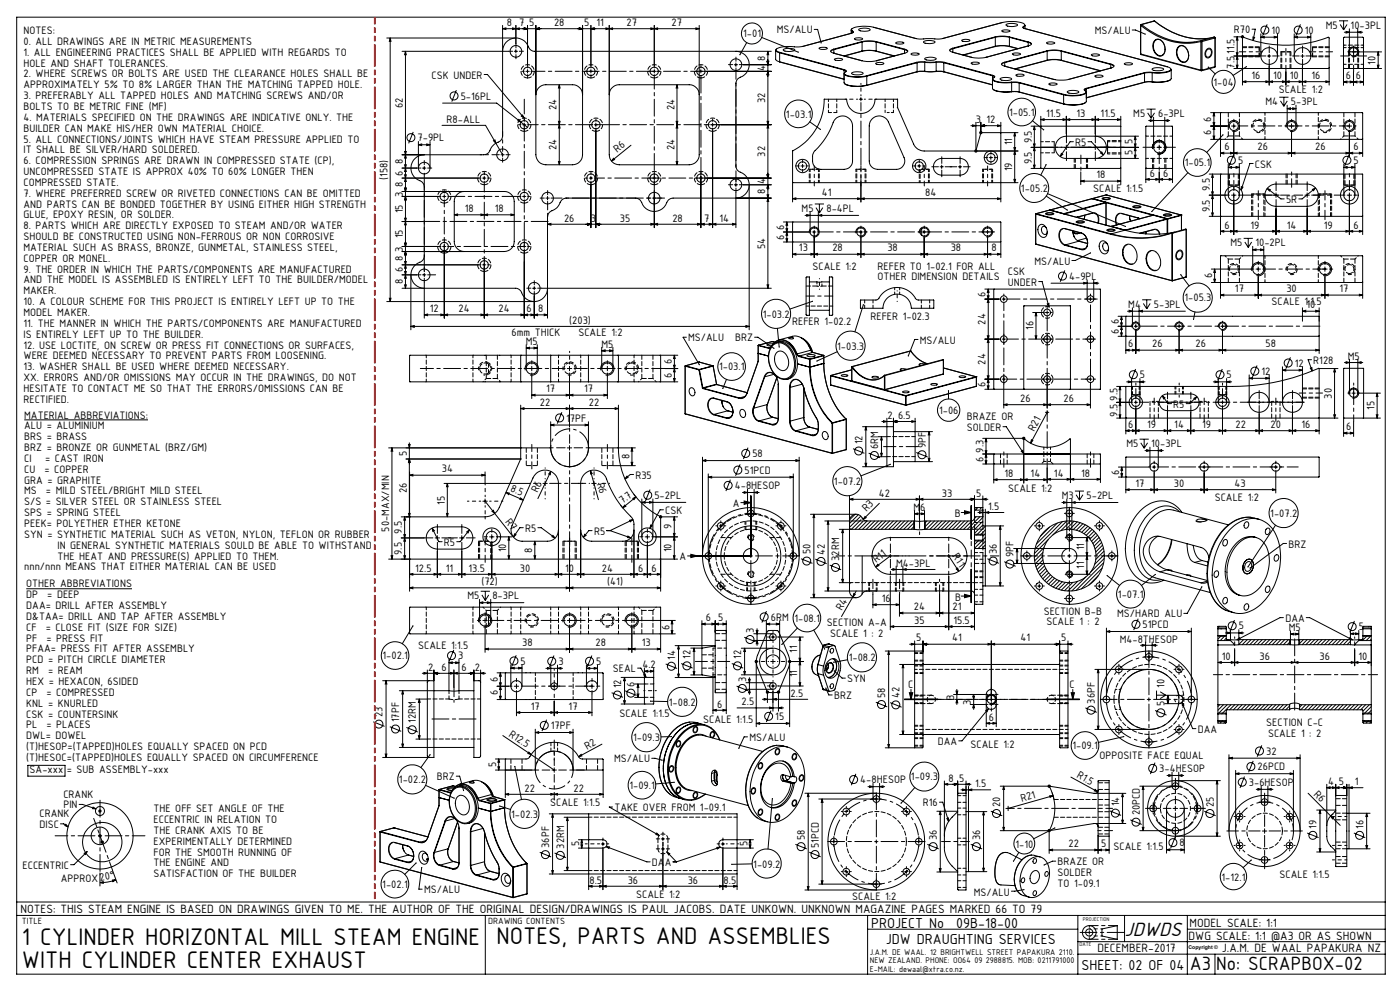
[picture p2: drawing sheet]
<svg xmlns="http://www.w3.org/2000/svg" width="420mm" height="297mm" viewBox="0 0 420 297" stroke-linecap="round" stroke-linejoin="round" font-family="sans-serif">
<defs><g id="words">
<g font-size="7.8">
<text x="6.5" y="283.1">1 CYLINDER HORIZONTAL MILL STEAM ENGINE</text>
<text x="149" y="283">NOTES, PARTS AND ASSEMBLIES</text>
<text x="6.5" y="290.1">WITH CYLINDER CENTER EXHAUST</text>
</g>
<text font-size="6.4" x="337.4" y="280.6">JDWDS</text>
<g font-size="6.2">
<text x="356.9" y="290.8">A3</text>
<text x="364.9" y="290.8">No: SCRAPBOX-02</text>
</g>
<g font-size="4.7">
<text x="261.4" y="278.1">PROJECT No</text>
<text x="286.9" y="278.1">09B-18-00</text>
<text x="265.8" y="282.9">JDW DRAUGHTING SERVICES</text>
<text x="324.4" y="290.8">SHEET: 02 OF 04</text>
</g>
<g font-size="3.9">
<text x="6.2" y="273.7">NOTES: THIS STEAM ENGINE IS BASED ON DRAWINGS GIVEN TO ME. THE AUTHOR OF THE ORIGINAL DESIGN/DRAWINGS IS PAUL JACOBS. DATE UNKOWN. UNKNOWN MAGAZINE PAGES MARKED 66 TO 79</text>
<text x="356.6" y="281.7">DWG SCALE: 1:1 @A3 OR AS SHOWN</text>
<text x="356.9" y="277.8">MODEL SCALE: 1:1</text>
<text x="329.2" y="285.4">DECEMBER-2017</text>
<text x="366.6" y="285.4">J.A.M. DE WAAL PAPAKURA NZ</text>
</g>
<g font-size="3.5">
<text x="7" y="10.2">NOTES:</text>
<text x="152" y="7.8">8</text>
<text x="155.8" y="7.8">7</text>
<text x="158.8" y="7.8">5</text>
<text x="166.2" y="7.8">28</text>
<text x="175.3" y="7.8">5</text>
<text x="178.9" y="7.8">11</text>
<text x="188" y="7.8">27</text>
<text x="201.5" y="7.8">27</text>
<text x="222.9" y="11.2">1-01</text>
<text x="233" y="10">MS/ALU</text>
<text x="328.4" y="10.2">MS/ALU</text>
<text x="370.2" y="10">R70</text>
<text x="381.5" y="10.1">10</text>
<text x="391.5" y="10.1">10</text>
<text x="397.7" y="8.6">M5</text>
<text x="405.2" y="8.6">10-3PL</text>
<text x="7" y="13.5">0. ALL DRAWINGS ARE IN METRIC MEASUREMENTS</text>
<text x="7" y="16.7">1. ALL ENGINEERING PRACTICES SHALL BE APPLIED WITH REGARDS TO</text>
<text x="370.4" y="16.1" transform="rotate(-90 370.4 16.1)">11.5</text>
<text x="7" y="20">HOLE AND SHAFT TOLERANCES.</text>
<text x="7" y="23.2">2. WHERE SCREWS OR BOLTS ARE USED THE CLEARANCE HOLES SHALL BE</text>
<text x="129.5" y="23.6">CSK UNDER</text>
<text x="229.6" y="21.3" transform="rotate(-90 229.6 21.3)">4</text>
<text x="229.6" y="18.2" transform="rotate(-90 229.6 18.2)">8</text>
<text x="370.4" y="20.6" transform="rotate(-90 370.4 20.6)">7.5</text>
<text x="375.4" y="23.7">16</text>
<text x="381.9" y="23.7">10</text>
<text x="386.9" y="23.7">10</text>
<text x="393.4" y="23.7">16</text>
<text x="403.8" y="23.7">6</text>
<text x="406.8" y="23.7">6</text>
<text x="412.7" y="19.4" transform="rotate(-90 412.7 19.4)">10</text>
<text x="7" y="26.5">APPROXIMATELY 5% TO 8% LARGER THAN THE MATCHING TAPPED HOLE.</text>
<text x="7" y="29.7">3. PREFERABLY ALL TAPPED HOLES AND MATCHING SCREWS AND/OR</text>
<text x="138.2" y="29.8">5-16PL</text>
<text x="364.1" y="25.7">1-04</text>
<text x="383.6" y="28">SCALE 1:2</text>
<text x="7" y="33">BOLTS TO BE METRIC FINE (MF)</text>
<text x="120.8" y="32.4" transform="rotate(-90 120.8 32.4)">62</text>
<text x="167" y="33.1" transform="rotate(-90 167 33.1)">24</text>
<text x="202.3" y="33.1" transform="rotate(-90 202.3 33.1)">24</text>
<text x="229.6" y="30.9" transform="rotate(-90 229.6 30.9)">32</text>
<text x="235.8" y="35.2">1-03.1</text>
<text x="302.7" y="34.7">1-05.1</text>
<text x="313.9" y="35">11.5</text>
<text x="322.9" y="35">13</text>
<text x="330.2" y="35">11.5</text>
<text x="340" y="35.1">M5</text>
<text x="347.4" y="35.1">6-3PL</text>
<text x="379.6" y="31.5">M4</text>
<text x="387.3" y="31.5">5-3PL</text>
<text x="7" y="36.2">4. MATERIALS SPECIFIED ON THE DRAWINGS ARE INDICATIVE ONLY. THE</text>
<text x="7" y="39.5">BUILDER CAN MAKE HIS/HER OWN MATERIAL CHOICE.</text>
<text x="134" y="36.7">R8-ALL</text>
<text x="292.7" y="36.8">3</text>
<text x="295.9" y="36.8">12</text>
<text x="363.4" y="40.5" transform="rotate(-90 363.4 40.5)">6</text>
<text x="363.4" y="36.5" transform="rotate(-90 363.4 36.5)">6</text>
<text x="7" y="42.7">5. ALL CONNECTIONS/JOINTS WHICH HAVE STEAM PRESSURE APPLIED TO</text>
<text x="7" y="46">IT SHALL BE SILVER/HARD SOLDERED.</text>
<text x="125.3" y="42.3">7-9PL</text>
<text x="167" y="45.1" transform="rotate(-90 167 45.1)">24</text>
<text x="185.1" y="45.9" transform="rotate(-39 185.1 45.9)">R6</text>
<text x="202.3" y="45.1" transform="rotate(-90 202.3 45.1)">24</text>
<text x="229.6" y="46.9" transform="rotate(-90 229.6 46.9)">32</text>
<text x="303.6" y="43.6" transform="rotate(-90 303.6 43.6)">11</text>
<text x="309.5" y="42.9" transform="rotate(-90 309.5 42.9)">9.5</text>
<text x="322.6" y="43.7">R5</text>
<text x="339.8" y="46.6" transform="rotate(-90 339.8 46.6)">5</text>
<text x="339.8" y="43.3" transform="rotate(-90 339.8 43.3)">5</text>
<text x="367.4" y="45.1">6</text>
<text x="377.2" y="45.1">26</text>
<text x="394.6" y="45.1">26</text>
<text x="406" y="45.1">6</text>
<text x="7" y="49.2">6. COMPRESSION SPRINGS ARE DRAWN IN COMPRESSED STATE (CP),</text>
<text x="7" y="52.5">UNCOMPRESSED STATE IS APPROX 40% TO 60% LONGER THEN</text>
<text x="116.3" y="53.9" transform="rotate(-90 116.3 53.9)">(158)</text>
<text x="120.8" y="52.7" transform="rotate(-90 120.8 52.7)">6</text>
<text x="120.8" y="49.2" transform="rotate(-90 120.8 49.2)">8</text>
<text x="303.6" y="51.3" transform="rotate(-90 303.6 51.3)">19</text>
<text x="309.5" y="49.2" transform="rotate(-90 309.5 49.2)">9.5</text>
<text x="328.9" y="53.5">18</text>
<text x="345" y="52.9">6</text>
<text x="349" y="52.9">6</text>
<text x="355.4" y="49.9">1-05.1</text>
<text x="371.4" y="49.1">5</text>
<text x="376.5" y="50.3">CSK</text>
<text x="406.1" y="49.1">5</text>
<text x="7" y="55.7">COMPRESSED STATE.</text>
<text x="7" y="59">7. WHERE PREFERRED SCREW OR RIVETED CONNECTIONS CAN BE OMITTED</text>
<text x="120.8" y="56.2" transform="rotate(-90 120.8 56.2)">8</text>
<text x="229.6" y="58.2" transform="rotate(-90 229.6 58.2)">8</text>
<text x="229.6" y="55.3" transform="rotate(-90 229.6 55.3)">4</text>
<text x="246.6" y="58.7">41</text>
<text x="277.6" y="58.7">84</text>
<text x="306.3" y="57.5">1-05.2</text>
<text x="327.9" y="57.5">SCALE 1:1.5</text>
<text x="363" y="57.2" transform="rotate(-90 363 57.2)">9.5</text>
<text x="7" y="62.2">AND PARTS CAN BE BONDED TOGETHER BY USING EITHER HIGH STRENGTH</text>
<text x="7" y="65.5">GLUE, EPOXY RESIN, OR SOLDER.</text>
<text x="120.8" y="64" transform="rotate(-90 120.8 64)">15 3</text>
<text x="139.4" y="63.5">18</text>
<text x="148.4" y="63.5">18</text>
<text x="240.5" y="63.5">M5</text>
<text x="247.9" y="63.5">8-4PL</text>
<text x="363" y="63.6" transform="rotate(-90 363 63.6)">9.5</text>
<text x="385.8" y="60.8">5R</text>
<text x="7" y="68.7">8. PARTS WHICH ARE DIRECTLY EXPOSED TO STEAM AND/OR WATER</text>
<text x="7" y="72">SHOULD BE CONSTRUCTED USING NON-FERROUS OR NON CORROSIVE</text>
<text x="120.8" y="71.5" transform="rotate(-90 120.8 71.5)">15</text>
<text x="169.2" y="66.4">26</text>
<text x="177.2" y="66.4">3</text>
<text x="186" y="66.4">35</text>
<text x="201.7" y="66.4">28</text>
<text x="211.2" y="66.4">7</text>
<text x="215.8" y="66.4">14</text>
<text x="235.2" y="71.8" transform="rotate(-90 235.2 71.8)">6</text>
<text x="235.2" y="68.8" transform="rotate(-90 235.2 68.8)">6</text>
<text x="367.4" y="68.5">6</text>
<text x="375.1" y="68.5">19</text>
<text x="386" y="68.5">14</text>
<text x="397.1" y="68.5">19</text>
<text x="406" y="68.5">6</text>
<text x="7" y="75.2">MATERIAL SUCH AS BRASS, BRONZE, GUNMETAL, STAINLESS STEEL,</text>
<text x="120.8" y="75.4" transform="rotate(-90 120.8 75.4)">3</text>
<text x="229.6" y="74.6" transform="rotate(-90 229.6 74.6)">54</text>
<text x="239.7" y="75.4">13</text>
<text x="249.7" y="75.4">28</text>
<text x="266.2" y="75.4">38</text>
<text x="285.2" y="75.4">38</text>
<text x="297.5" y="75.4">8</text>
<text x="369.2" y="73.8">M5</text>
<text x="376.6" y="73.8">10-2PL</text>
<text x="7" y="78.5">COPPER OR MONEL.</text>
<text x="7" y="81.7">9. THE ORDER IN WHICH THE PARTS/COMPONENTS ARE MANUFACTURED</text>
<text x="120.8" y="81.7" transform="rotate(-90 120.8 81.7)">6</text>
<text x="120.8" y="78.2" transform="rotate(-90 120.8 78.2)">8</text>
<text x="243.7" y="80.9">SCALE 1:2</text>
<text x="263.3" y="80.8">REFER TO 1-02.1 FOR ALL</text>
<text x="302.4" y="82.4">CSK</text>
<text x="310.3" y="79.3">MS/ALU</text>
<text x="320.7" y="83.8">4-9PL</text>
<text x="363.6" y="83.4" transform="rotate(-90 363.6 83.4)">6</text>
<text x="7" y="85">AND THE MODEL IS ASSEMBLED IS ENTIRELY LEFT TO THE BUILDER/MODEL</text>
<text x="7" y="88.2">MAKER.</text>
<text x="120.8" y="85.2" transform="rotate(-90 120.8 85.2)">8</text>
<text x="263.3" y="84">OTHER DIMENSION DETAILS</text>
<text x="295.7" y="88.9" transform="rotate(-90 295.7 88.9)">6</text>
<text x="302.4" y="85.6">UNDER</text>
<text x="370.5" y="87.6">17</text>
<text x="385.9" y="87.6">30</text>
<text x="401.8" y="87.6">17</text>
<text x="7" y="91.5">10. A COLOUR SCHEME FOR THIS PROJECT IS ENTIRELY LEFT UP TO THE</text>
<text x="7" y="94.7">MODEL MAKER.</text>
<text x="128.9" y="93.5">12</text>
<text x="137.6" y="93.5">24</text>
<text x="149.6" y="93.5">24</text>
<text x="158" y="93.5">6</text>
<text x="161.5" y="93.5">8</text>
<text x="228.8" y="95.2">1-03.2</text>
<text x="261.1" y="96">REFER 1-02.3</text>
<text x="338.5" y="92.2">M4</text>
<text x="346.2" y="92.2">5-3PL</text>
<text x="355.3" y="90.3">1-05.3</text>
<text x="381.4" y="91.4">SCALE 1:1.5</text>
<text x="391.9" y="92.4">10</text>
<text x="7" y="98">11. THE MANNER IN WHICH THE PARTS/COMPONENTS ARE MANUFACTURED</text>
<text x="7" y="101.2">IS ENTIRELY LEFT UP TO THE BUILDER.</text>
<text x="153.5" y="100.6">6mm THICK</text>
<text x="170.8" y="97">(203)</text>
<text x="173.5" y="100.6">SCALE 1:2</text>
<text x="237.6" y="97.5">REFER 1-02.2</text>
<text x="295.7" y="97.3" transform="rotate(-90 295.7 97.3)">24</text>
<text x="310" y="99" transform="rotate(-90 310 99)">16</text>
<text x="335.6" y="100" transform="rotate(-90 335.6 100)">6</text>
<text x="335.6" y="97" transform="rotate(-90 335.6 97)">6</text>
<text x="7" y="104.5">12. USE LOCTITE, ON SCREW OR PRESS FIT CONNECTIONS OR SURFACES,</text>
<text x="7" y="107.7">WERE DEEMED NECESSARY TO PREVENT PARTS FROM LOOSENING.</text>
<text x="157.7" y="103.5">M5</text>
<text x="180.4" y="104.3">M5</text>
<text x="206.5" y="102.3">MS/ALU</text>
<text x="220.5" y="102.3">BRZ</text>
<text x="251.2" y="104.8">1-03.3</text>
<text x="276" y="102.9">MS/ALU</text>
<text x="338.5" y="104.1">6</text>
<text x="345.7" y="104.1">26</text>
<text x="358.7" y="104.1">26</text>
<text x="379.7" y="104.1">58</text>
<text x="404.3" y="107.8">M5</text>
<text x="7" y="111">13. WASHER SHALL BE USED WHERE DEEMED NECESSARY.</text>
<text x="201.5" y="113.2" transform="rotate(-90 201.5 113.2)">6</text>
<text x="201.5" y="109.2" transform="rotate(-90 201.5 109.2)">6</text>
<text x="215.7" y="111">1-03.1</text>
<text x="295.7" y="109.3" transform="rotate(-90 295.7 109.3)">24</text>
<text x="342" y="113.4">5</text>
<text x="368" y="113.4">5</text>
<text x="378.4" y="112.3">12</text>
<text x="388.4" y="109.9">12</text>
<text x="394" y="109">R128</text>
<text x="7" y="114.2">XX. ERRORS AND/OR OMISSIONS MAY OCCUR IN THE DRAWINGS, DO NOT</text>
<text x="7" y="117.5">HESITATE TO CONTACT ME SO THAT THE ERRORS/OMISSIONS CAN BE</text>
<text x="163.9" y="117.6">17</text>
<text x="175.2" y="117.6">17</text>
<text x="295.7" y="115.9" transform="rotate(-90 295.7 115.9)">6</text>
<text x="399.6" y="119.4" transform="rotate(-90 399.6 119.4)">30</text>
<text x="7" y="120.7">RECTIFIED.</text>
<text x="7.3" y="125.4">MATERIAL ABBREVIATIONS:</text>
<text x="162" y="121.6">22</text>
<text x="176.6" y="121.6">22</text>
<text x="266.3" y="125.5">2</text>
<text x="269.4" y="125.5">6.5</text>
<text x="281.7" y="124.1">1-06</text>
<text x="290.1" y="125.8">BRAZE OR</text>
<text x="306.1" y="120.5">26</text>
<text x="319.1" y="120.5">26</text>
<text x="335.2" y="124.8" transform="rotate(-90 335.2 124.8)">9.5</text>
<text x="335.2" y="120.1" transform="rotate(-90 335.2 120.1)">9.5</text>
<text x="352" y="122.2">R5</text>
<text x="412.3" y="122.9" transform="rotate(-90 412.3 122.9)">15</text>
<text x="7.3" y="128.7">ALU = ALUMINIUM</text>
<text x="7.3" y="131.9">BRS = BRASS</text>
<text x="169.9" y="126.3">17PF</text>
<text x="290.1" y="129.1">SOLDER</text>
<text x="310.2" y="129.5" transform="rotate(-62 310.2 129.5)">R21</text>
<text x="338.5" y="128.2">6</text>
<text x="344.2" y="128.2">19</text>
<text x="352.3" y="128.2">14</text>
<text x="360.7" y="128.2">19</text>
<text x="370.7" y="128.2">22</text>
<text x="381.2" y="128.2">20</text>
<text x="390.4" y="128.2">16</text>
<text x="403.8" y="129">6</text>
<text x="7.3" y="135.2">BRZ = BRONZE OR GUNMETAL (BRZ/GM)</text>
<text x="122" y="136.7" transform="rotate(-90 122 136.7)">5</text>
<text x="188.8" y="137.7" transform="rotate(-90 188.8 137.7)">8</text>
<text x="225.7" y="137">58</text>
<text x="258.7" y="133.2" transform="rotate(-90 258.7 133.2)">12</text>
<text x="263.4" y="134.5" transform="rotate(-90 263.4 134.5)">6RM</text>
<text x="277.7" y="134.3" transform="rotate(-90 277.7 134.3)">9PF</text>
<text x="295" y="135.6" transform="rotate(-90 295 135.6)">9.3</text>
<text x="337.9" y="134">M5</text>
<text x="345.4" y="134">10-3PL</text>
<text x="7.3" y="138.4">CI</text>
<text x="7.3" y="141.7">CU</text>
<text x="13.3" y="141.7">= COPPER</text>
<text x="13.6" y="138.4">= CAST IRON</text>
<text x="132.5" y="141.6">34</text>
<text x="190.6" y="143.4">R35</text>
<text x="223.4" y="142">51PCD</text>
<text x="295" y="138.3" transform="rotate(-90 295 138.3)">6</text>
<text x="301.3" y="142.9">18</text>
<text x="309.2" y="142.9">14</text>
<text x="316.2" y="142.8">14</text>
<text x="324.3" y="142.8">18</text>
<text x="335.7" y="142.2" transform="rotate(-90 335.7 142.2)">6</text>
<text x="7.3" y="144.9">GRA = GRAPHITE</text>
<text x="7.3" y="148.2">MS</text>
<text x="13.8" y="148.2">= MILD STEEL/BRIGHT MILD STEEL</text>
<text x="122" y="147.8" transform="rotate(-90 122 147.8)">26</text>
<text x="153" y="147.2" transform="rotate(24 153 147.2)">8.5</text>
<text x="161.2" y="147.8" transform="rotate(-64 161.2 147.8)">R6</text>
<text x="179.1" y="145" transform="rotate(75 179.1 145)">R6</text>
<text x="196.3" y="149.5">5-2PL</text>
<text x="220.4" y="146.6">4-8HESOP</text>
<text x="250.2" y="145.3">1-07.2</text>
<text x="263.7" y="148.8">42</text>
<text x="282.5" y="148.8">33</text>
<text x="292.8" y="148.8">5</text>
<text x="302.4" y="147.4">SCALE 1:2</text>
<text x="318.5" y="149.5">M3</text>
<text x="326" y="149.5">5-2PL</text>
<text x="340.7" y="145.9">17</text>
<text x="352.2" y="145.9">30</text>
<text x="370.3" y="145.9">43</text>
<text x="7.3" y="151.4">S/S = SILVER STEEL OR STAINLESS STEEL</text>
<text x="7.3" y="154.7">SPS = SPRING STEEL</text>
<text x="133.4" y="151.2" transform="rotate(-90 133.4 151.2)">15</text>
<text x="186.8" y="151.1" transform="rotate(-39 186.8 151.1)">7.7</text>
<text x="199.6" y="154">CSK</text>
<text x="219.9" y="151.9">A</text>
<text x="259.9" y="153.6" transform="rotate(-45 259.9 153.6)">R3</text>
<text x="274.1" y="153.2">M6</text>
<text x="286.5" y="155.1">B</text>
<text x="296.4" y="152.8">1.5</text>
<text x="364.4" y="150.1">SCALE 1:2</text>
<text x="381.1" y="154.9">1-07.2</text>
<text x="7.3" y="157.9">PEEK= POLYETHER ETHER KETONE</text>
<text x="7.3" y="161.2">SYN = SYNTHETIC MATERIAL SUCH AS VETON, NYLON, TEFLON OR RUBBER</text>
<text x="116.8" y="159.3" transform="rotate(-90 116.8 159.3)">50-MAX/MIN</text>
<text x="120.6" y="159.9" transform="rotate(-90 120.6 159.9)">9.5</text>
<text x="151.5" y="156.5" transform="rotate(52 151.5 156.5)">R7</text>
<text x="157.5" y="159.4">R5</text>
<text x="178.2" y="160.2">R5</text>
<text x="201.5" y="158.7" transform="rotate(-90 201.5 158.7)">9</text>
<text x="17.3" y="164.4">IN GENERAL SYNTHETIC MATERIALS SOULD BE ABLE TO WITHSTAND</text>
<text x="17.3" y="167.7">THE HEAT AND PRESSURE(S) APPLIED TO THEM.</text>
<text x="120.6" y="166.3" transform="rotate(-90 120.6 166.3)">9.5</text>
<text x="133.2" y="163.6">R5</text>
<text x="151.9" y="165.5" transform="rotate(-90 151.9 165.5)">10</text>
<text x="159.7" y="165.7" transform="rotate(-90 159.7 165.7)">8</text>
<text x="201.5" y="165.5" transform="rotate(-90 201.5 165.5)">10</text>
<text x="203.9" y="167.8">A</text>
<text x="243.1" y="166.2" transform="rotate(-90 243.1 166.2)">50</text>
<text x="247.4" y="166.3" transform="rotate(-90 247.4 166.3)">42</text>
<text x="285.7" y="166.8" transform="rotate(57 285.7 166.8)">R11</text>
<text x="299.1" y="166.2" transform="rotate(-90 299.1 166.2)">36</text>
<text x="304.1" y="167.1" transform="rotate(-90 304.1 167.1)">9PF</text>
<text x="325.3" y="165" transform="rotate(-90 325.3 165)">11</text>
<text x="386.5" y="164.1">BRZ</text>
<text x="7.3" y="170.9">nnn/nnn MEANS THAT EITHER MATERIAL CAN BE USED</text>
<text x="124.6" y="171.3">12.5</text>
<text x="133.8" y="171.3">11</text>
<text x="140.6" y="171.3">13.5</text>
<text x="156" y="171.3">30</text>
<text x="169.5" y="171.3">10</text>
<text x="180.5" y="171.3">24</text>
<text x="191.4" y="171.3">6</text>
<text x="195.4" y="171.3">6</text>
<text x="251.8" y="168.1" transform="rotate(-90 251.8 168.1)">32RM</text>
<text x="262.8" y="168.8" transform="rotate(-37 262.8 168.8)">R11</text>
<text x="268.9" y="169.8">M4-3PL</text>
<text x="325.3" y="170.5" transform="rotate(-90 325.3 170.5)">11</text>
<text x="7.9" y="176">OTHER ABBREVIATIONS</text>
<text x="7.9" y="179.3">DP</text>
<text x="14.2" y="179.3">= DEEP</text>
<text x="140.3" y="179.6">M5</text>
<text x="144.4" y="175.4">(72)</text>
<text x="147.7" y="179.6">8-3PL</text>
<text x="182.2" y="175.4">(41)</text>
<text x="335.4" y="179.2">1-07.1</text>
<text x="7.9" y="182.5">DAA= DRILL AFTER ASSEMBLY</text>
<text x="7.9" y="185.8">D&amp;TAA= DRILL AND TAP AFTER ASSEMBLY</text>
<text x="231.2" y="186">6RM 1-08.1</text>
<text x="252.5" y="183.3" transform="rotate(-60 252.5 183.3)">R4</text>
<text x="264.5" y="180.4">16</text>
<text x="274.2" y="182.9">24</text>
<text x="285.8" y="182.9">21</text>
<text x="286.5" y="180">B</text>
<text x="313.1" y="184.2">SECTION B-B</text>
<text x="335.2" y="185.1">MS/HARD ALU</text>
<text x="7.9" y="189">CF</text>
<text x="13.7" y="189">= CLOSE FIT (SIZE FOR SIZE)</text>
<text x="200.8" y="188.7" transform="rotate(-90 200.8 188.7)">6</text>
<text x="211.8" y="186.2">6</text>
<text x="215.5" y="186.2">5</text>
<text x="226.1" y="189.7" transform="rotate(-90 226.1 189.7)">3</text>
<text x="248" y="187.7">SECTION A-A</text>
<text x="249.1" y="190.8">SCALE 1 : 2</text>
<text x="274.3" y="187">35</text>
<text x="286" y="187">15.5</text>
<text x="313.9" y="187.3">SCALE 1 : 2</text>
<text x="342.8" y="188.2">51PCD</text>
<text x="371.6" y="188.6">5</text>
<text x="385.6" y="186.3">DAA</text>
<text x="386.6" y="189.2">M5</text>
<text x="407.6" y="188.9">5</text>
<text x="7.9" y="192.3">PF</text>
<text x="7.9" y="195.5">PFAA= PRESS FIT AFTER ASSEMBLY</text>
<text x="14" y="192.3">= PRESS FIT</text>
<text x="114.8" y="197.6">1-02.1</text>
<text x="125.5" y="194.5">SCALE 1:1.5</text>
<text x="137.4" y="197.6">3</text>
<text x="156.6" y="193.7">38</text>
<text x="178.6" y="193.7">28</text>
<text x="192.5" y="193.7">13</text>
<text x="202.5" y="197.7" transform="rotate(-90 202.5 197.7)">14</text>
<text x="207.2" y="197.6" transform="rotate(-90 207.2 197.6)">12</text>
<text x="222.4" y="197.6" transform="rotate(-90 222.4 197.6)">12</text>
<text x="239.2" y="195.7" transform="rotate(-90 239.2 195.7)">11</text>
<text x="274.9" y="192.2">5</text>
<text x="285.7" y="192.2">41</text>
<text x="306.2" y="192.2">41</text>
<text x="318.4" y="192.2">5</text>
<text x="335.9" y="192.6">M4-8THESOP</text>
<text x="366.6" y="197.7">10</text>
<text x="377.8" y="197.7">36</text>
<text x="395.8" y="197.7">36</text>
<text x="407.6" y="197.7">10</text>
<text x="7.9" y="198.8">PCD = PITCH CIRCLE DIAMETER</text>
<text x="7.9" y="202">RM</text>
<text x="14.4" y="202">= REAM</text>
<text x="128.4" y="201">2</text>
<text x="132.4" y="201">6</text>
<text x="138.4" y="201">6</text>
<text x="142.4" y="201">2</text>
<text x="156.2" y="199.2">5</text>
<text x="167.5" y="199.3">3</text>
<text x="178.9" y="199.3">5</text>
<text x="183.8" y="201.5">SEAL</text>
<text x="192.7" y="200.3">4.2</text>
<text x="239.2" y="203" transform="rotate(-90 239.2 203)">11</text>
<text x="254.6" y="198.2">1-08.2</text>
<text x="7.9" y="205.3">HEX = HEXACON, 6SIDED</text>
<text x="7.9" y="208.5">CP</text>
<text x="14" y="208.5">= COMPRESSED</text>
<text x="149.3" y="208.4" transform="rotate(-90 149.3 208.4)">6</text>
<text x="149.3" y="204.4" transform="rotate(-90 149.3 204.4)">6</text>
<text x="186.3" y="206.3" transform="rotate(-90 186.3 206.3)">12</text>
<text x="190.4" y="205.7" transform="rotate(-90 190.4 205.7)">6</text>
<text x="223.8" y="204.3" transform="rotate(-90 223.8 204.3)">3</text>
<text x="237.2" y="208.8">2.5</text>
<text x="250.2" y="209.5">BRZ</text>
<text x="254.1" y="204.4">SYN</text>
<text x="265.6" y="209.2" transform="rotate(-90 265.6 209.2)">58</text>
<text x="269.9" y="209.3" transform="rotate(-90 269.9 209.3)">42</text>
<text x="272.5" y="206.2">C</text>
<text x="286.3" y="209.6" transform="rotate(-90 286.3 209.6)">3</text>
<text x="320.8" y="206.1">C</text>
<text x="349.4" y="206.2" transform="rotate(-90 349.4 206.2)">10</text>
<text x="7.9" y="211.8">KNL = KNURLED</text>
<text x="7.9" y="215">CSK = COUNTERSINK</text>
<text x="114.8" y="215" transform="rotate(-90 114.8 215)">23</text>
<text x="159.3" y="212.7">17</text>
<text x="170.6" y="212.7">17</text>
<text x="185.8" y="215">SCALE 1:1.5</text>
<text x="200.6" y="211.5">1-08.2</text>
<text x="215.1" y="212">6</text>
<text x="222.5" y="211.3">2.5</text>
<text x="232.6" y="215.8">15</text>
<text x="291.3" y="211.1" transform="rotate(-90 291.3 211.1)">3</text>
<text x="296.6" y="216">6</text>
<text x="328.4" y="210.8" transform="rotate(-90 328.4 210.8)">36PF</text>
<text x="349.4" y="211.6" transform="rotate(-90 349.4 211.6)">5</text>
<text x="7.9" y="218.3">PL</text>
<text x="7.9" y="221.5">DWL= DOWEL</text>
<text x="14" y="218.3">= PLACES</text>
<text x="119.8" y="216.5" transform="rotate(-90 119.8 216.5)">17PF</text>
<text x="124.8" y="216.7" transform="rotate(-90 124.8 216.7)">12RM</text>
<text x="152.4" y="220.5" transform="rotate(34 152.4 220.5)">R12.5</text>
<text x="165.3" y="218.5">17PF</text>
<text x="211" y="216.6">SCALE 1:1.5</text>
<text x="359.3" y="219.6">DAA</text>
<text x="379.9" y="217.7">SECTION C-C</text>
<text x="380.4" y="220.8">SCALE 1 : 2</text>
<text x="7.9" y="224.8">(T)HESOP=(TAPPED)HOLES EQUALLY SPACED ON PCD</text>
<text x="176.1" y="224.7" transform="rotate(-30 176.1 224.7)">R2</text>
<text x="189.9" y="222.1">1-09.3</text>
<text x="224.8" y="222.1">MS/ALU</text>
<text x="281.3" y="223.2">DAA</text>
<text x="291.1" y="224.1">SCALE 1:2</text>
<text x="321.7" y="224.6">1-09.1</text>
<text x="329.8" y="227.3">OPPOSITE FACE EQUAL</text>
<text x="379.8" y="226.2">32</text>
<text x="7.9" y="228">(T)HESOC=(TAPPED)HOLES EQUALLY SPACED ON CIRCUMFERENCE</text>
<text x="8.9" y="231.8">SA-xxx</text>
<text x="20" y="231.8">= SUB ASSEMBLY-xxx</text>
<text x="131.1" y="233.8">BRZ</text>
<text x="148.8" y="229.9" transform="rotate(-90 148.8 229.9)">5</text>
<text x="184.3" y="228.5">MS/ALU</text>
<text x="322.9" y="232.9" transform="rotate(30 322.9 232.9)">R1.5</text>
<text x="347.8" y="231.4">3-4HESOP</text>
<text x="377.3" y="230.8">26PCD</text>
<text x="19" y="239">CRANK</text>
<text x="119.7" y="234.7">1-02.2</text>
<text x="157.4" y="237.2">22</text>
<text x="172" y="237.2">22</text>
<text x="188.8" y="236.5">1-09.1</text>
<text x="258.1" y="234.7">4-8HESOP 1-09.3</text>
<text x="284.5" y="234.2">8</text>
<text x="287.8" y="234.2">5</text>
<text x="292.5" y="235.9">1.5</text>
<text x="374.7" y="235.5">3-6HESOP</text>
<text x="393.9" y="238.1" transform="rotate(45 393.9 238.1)">R6</text>
<text x="398.5" y="235.2">4</text>
<text x="401.6" y="235.2">5</text>
<text x="406.4" y="235.2">1</text>
<text x="11.8" y="245">CRANK</text>
<text x="19" y="242.3">PIN</text>
<text x="46.1" y="243.4">THE OFF SET ANGLE OF THE</text>
<text x="153.3" y="245.1">1-02.3</text>
<text x="165.1" y="241.5">SCALE 1:1.5</text>
<text x="184.3" y="243.1">TAKE OVER FROM 1-09.1</text>
<text x="276.9" y="241.7">R16</text>
<text x="300.1" y="241.8" transform="rotate(-90 300.1 241.8)">20</text>
<text x="306.5" y="240.4" transform="rotate(-16 306.5 240.4)">R21</text>
<text x="335.7" y="241.7" transform="rotate(-90 335.7 241.7)">14</text>
<text x="341.9" y="244.4" transform="rotate(-90 341.9 244.4)">20PCD</text>
<text x="364.1" y="241.8" transform="rotate(-90 364.1 241.8)">25</text>
<text x="11.8" y="248.2">DISC</text>
<text x="46.1" y="246.7">ECCENTRIC IN RELATION TO</text>
<text x="46.1" y="249.9">THE CRANK AXIS TO BE</text>
<text x="241.4" y="251.7" transform="rotate(-90 241.4 251.7)">58</text>
<text x="281.1" y="251.7" transform="rotate(-90 281.1 251.7)">36</text>
<text x="294" y="251.7" transform="rotate(-90 294 251.7)">36</text>
<text x="395" y="248.4" transform="rotate(-90 395 248.4)">19</text>
<text x="409" y="248.4" transform="rotate(-90 409 248.4)">16</text>
<text x="46.1" y="253.2">EXPERIMENTALLY DETERMINED</text>
<text x="46.1" y="256.4">FOR THE SMOOTH RUNNING OF</text>
<text x="164.8" y="254.1" transform="rotate(-90 164.8 254.1)">36PF</text>
<text x="169.2" y="254.4" transform="rotate(-90 169.2 254.4)">32RM</text>
<text x="173.7" y="253.7" transform="rotate(-90 173.7 253.7)">5</text>
<text x="224.2" y="253.7" transform="rotate(-90 224.2 253.7)">5</text>
<text x="245.6" y="254.1" transform="rotate(-90 245.6 254.1)">51PCD</text>
<text x="304.6" y="254">1-10</text>
<text x="320.5" y="253.9">22</text>
<text x="330.3" y="253.9">5</text>
<text x="334.1" y="254.8">SCALE 1:1.5</text>
<text x="353.9" y="253.6">8</text>
<text x="6.8" y="260.5">ECCENTRIC</text>
<text x="30.1" y="263.9" transform="rotate(-10 30.1 263.9)">20°</text>
<text x="46.1" y="259.7">THE ENGINE AND</text>
<text x="46.1" y="262.9">SATISFACTION OF THE BUILDER</text>
<text x="195.6" y="259.6">DAA</text>
<text x="226" y="260">1-09.2</text>
<text x="317.3" y="259.4">BRAZE OR</text>
<text x="317.3" y="262.6">SOLDER</text>
<text x="366.5" y="263.9">1-12.1</text>
<text x="383.8" y="263.1">SCALE 1:1.5</text>
<text x="18.2" y="264.4">APPROX</text>
<text x="114.7" y="266.2">1-02.1</text>
<text x="127.2" y="267.8">MS/ALU</text>
<text x="176.8" y="264.8">8.5</text>
<text x="188.3" y="264.8">36</text>
<text x="190.9" y="269.1">SCALE 1:2</text>
<text x="206.3" y="264.8">36</text>
<text x="217.1" y="264.8">8.5</text>
<text x="255.7" y="269.6">SCALE 1:2</text>
<text x="292.2" y="268.4">MS/ALU</text>
<text x="317.3" y="265.9">TO 1-09.1</text>
</g>
<g font-size="2.9">
<text x="6.5" y="277">TITLE</text>
<text x="146.5" y="276.9">DRAWING CONTENTS</text>
</g>
<g font-size="2.7">
<text x="260.9" y="286.3">J.A.M. DE WAAL. 12 BRIGHTWELL STREET PAPAKURA 2110.</text>
<text x="260.9" y="288.7">NEW ZEALAND. PHONE: OO64 09 2988815. MOB: 0211791000</text>
<text x="260.9" y="291.2">E-MAIL: dewaal@xtra.co.nz.</text>
</g>
<g font-size="1.7">
<text x="324.9" y="276.1">PROJECTION</text>
<text x="323.8" y="283.6">DATE</text>
</g>
<text font-size="1.5" x="356.5" y="284.4">Copyright ©</text>
</g></defs>
<g fill="none" stroke="#000" stroke-width=".3">
<path d="M5 5.1h410.6v286.9h-410.6zM116 11.4h38.8M117.1 11.4l.2 1h-.5zM117.1 11.4v79M120.6 15.4h31.9M121.6 15.4l.3 1h-.5zM121.6 15.4v71M150.8 8.6l1-.2v.5zM150.8 7.6v33.1a2.5 2.5 0 0 1-2.2 2.3 6.4 6.4 0 0 0-2.1 2.8l-1.4 .6h-24.5M150.8 8.6h59M153.8 8.4l1 .2-1 .3zM154.3 15.4h1"/>
<path d="M154.8 8.6l1-.2v.5zM154.8 7.6v5.5M154.8 14.9v1M157.3 8.4l1 .2-1 .3zM158.3 7.6v12M160.8 8.6l1-.2v.5zM160.8 7.6v38.8a3 3 0 0 0 3 3h8a3 3 0 0 0 3-3v-38.8M173.8 8.4l1 .2-1 .3zM177.3 8.6l1-.2v.5zM177.3 7.6v12M181.8 8.4l1 .2-1 .3zM182.8 8.6l1-.2v.5z"/>
<path d="M182.8 7.6v38.8a3 3 0 0 0 3 3h21a3 3 0 0 0 3-3v-38.8M195.3 8.4l1 .2-1 .3zM196.3 8.6l1-.2v.5zM196.3 7.6v12M208.8 8.4l1 .2-1 .3zM220.3 19.4h1M220.8 15.4a4.1 4.1 0 0 1 4 3.7 4.1 4.1 0 0 1-3.2 4.4l-.5 .4-.3 1.1v24.7a2.31 2.31 0 0 0 2 2.2 4 4 0 0 1 1.9 4.5 4 4 0 0 1-3.9 3M220.8 18.9v1M223 19.4h8.4M224 12.8l-2 3.6M228.5 11.2l11 4.4M230.1 18.4h.5l-.2 1z"/>
<path d="M230.4 15.4l.2 1h-.5zM230.4 15.4v71M231.4 15.4h-71a2.3 2.3 0 0 1-2.2-2 4 4 0 0 0-4.5-1.9 4 4 0 0 0-2.9 3.9M232.7 15.1v2.7l.3 .4 .9 .3M232.9 14.7l-.1 .6 1.1 .5M233.9 18.5l19.3 5.3M233.9 15.8v2.7M233.9 15.8l19.3 5.2M233.9 18.5l19.3 5.2M234 15.7l-.1 .1M234 15.7l19.3 5.2M235 14.8a4.1 4.1 0 0 1 3.4 .1 3.2 3.2 0 0 1-3.5 .1z"/>
<path d="M240.7 13.9h.1M240.8 13.9l-2.1 .2a9 9 0 0 0-5.9 .7l.3 .6 .9 .3M244.3 8.8h1l1 4M245.8 14.4a2.6 2.6 0 0 1 2.4 .2 2.85 2.85 0 0 1-2.5-.1zM250.1 15.9l8.5 2.3a9.8 9.8 0 0 0 4.3 0M250.1 14.7l-.9 .6 .9 .6M250.1 15.9h.1M250.1 14.7l.1 .2M250.2 14.9l-.7 .2-.2 .3M250.2 14.9v1M250.3 17.7a2.57 2.57 0 0 1 2.5 .1 2.28 2.28 0 0 1-2.5-.1zM255.3 9v1"/>
<path d="M255.4 10h.1M255.4 10l-14.7 3.9M255.6 8.7l-.3 .4 .4 .4M255.7 9.5l.2 .2M255.7 9.5v.4M255.8 9.3l.2 .4-.6 .3M255.8 9.3l-.1 .2M256.3 11.6a2.71 2.71 0 0 1 2.5 .1 2.2 2.2 0 0 1-2.5-.1zM257.7 8.7a4 4 0 0 1 3.4 .2 3.2 3.2 0 0 1-3.5 0zM258.6 12.5a9.8 9.8 0 0 1 4.3 0M258.6 15.4a9.8 9.8 0 0 1 4.3 0M258.6 12.5v.1"/>
<path d="M258.6 12.5l-8.5 2.2M258.6 15.3l-5.3 1.5M258.6 12.6l1.6-.2 2.7 .2M258.6 15.3a9.2 9.2 0 0 1 4.3 0M258.6 12.6l-8.4 2.3M258.6 12.6v2.7M258.6 15.3l-5.4 1.5M262.1 8.2a9.1 9.1 0 0 0-6.7 .6l.4 .5M262.1 8.2l12.6 3.3M262.1 8.2h.1M262.7 19a2.57 2.57 0 0 1 2.5 0 2.28 2.28 0 0 1-2.5 0zM262.9 15.3v.1"/>
<path d="M262.9 12.6v2.7M262.9 12.6l8.5 2.3M262.9 15.3l5.4 1.5M262.9 18.2h.1M262.9 15.4l5.3 1.4M262.9 12.5v.1M262.9 12.5l8.5 2.2M268.8 12.8a2.42 2.42 0 0 1 2.3 .1 2.57 2.57 0 0 1-2.4 0zM271.4 14.9l.8 .5M271.4 14.9v1M271.4 15.9h.1M271.4 14.7l.9 .6-.9 .6"/>
<path d="M271.4 14.7v.2M271.4 15.9l-8.5 2.3M273.4 16.1a2.5 2.5 0 0 1 2.4 .2 2.57 2.57 0 0 1-2.5-.1zM274.7 11.5l1.1 .2 7.1-.2M274.7 11.5h.1M275.1 18.7v.1M275.1 18.7l-15.1 4M275.1 18.8l-15.1 4M275.1 18.8v2.7M277.1 12.4a4.1 4.1 0 0 1 3.4 .2 3.2 3.2 0 0 1-3.5 0zM277.4 18.7h3.4M277.4 18.7l-2.3 .1"/>
<path d="M277.4 18.7v2.7M277.5 17.5a3.9 3.9 0 0 1 3.4 .1 3.2 3.2 0 0 1-3.5 0zM277.5 18.6l-2.4 .1M277.5 18.6h3.3M277.5 18.6l-.1 .1M280.8 18.6l2.4 .1M280.8 18.6v.1M280.8 18.7l2.3 .1M280.8 18.7v2.7M282.8 11.5h.1M283.1 18.8l14.6 3.9M283.1 18.8v2.7"/>
<path d="M283.2 18.7l-.1 .1M283.2 18.7l14.6 3.9M285.8 14.5l-.9 .6 .9 .6M285.8 14.5l.1 .1M285.8 15.7l5.7 1.5M285.9 14.6l-.7 .2-.2 .4M285.9 14.6l-.1 1.1M288.5 12.1a2.57 2.57 0 0 1 2.5 0 2.3 2.3 0 0 1-2.5 0zM291.4 18.9a2.71 2.71 0 0 1 2.4 .1 2.18 2.18 0 0 1-2.4-.1zM291.4 17.2a9.8 9.8 0 0 0 4.4 0M291.4 17.2h.1M295.8 17.2h.1"/>
<path d="M298.5 11.1a9.8 9.8 0 0 1 4.4 0M298.5 14a9.8 9.8 0 0 1 4.4 0M298.5 14l-9.5 2.5M298.5 11.1l.1 .1M298.5 11.1l-12.7 3.4M298.6 13.9l-.1 .1M298.6 11.2a9.2 9.2 0 0 1 4.2 0M298.6 13.9l1.5-.3 2.7 .3M298.6 11.2l-12.7 3.4M298.6 11.2v2.7M298.6 13.9l-9.7 2.6M300.5 9.2a2.71 2.71 0 0 1 2.5 .1 2.18 2.18 0 0 1-2.5-.1z"/>
<path d="M300.7 6.7h.1M300.8 6.7a9.1 9.1 0 0 1 6.5 .6l.1 .2-.3 .4M300.8 6.7l-18 4.8M301.3 19.8l14.9 4M301.3 18.7l-.9 .5 .9 .6M301.3 19.8h.1M301.3 18.7l.1 .1M301.4 18.8l-.7 .2-.2 .3M301.4 18.8v1M301.9 7.3a4 4 0 0 1 3.4 .1 3.2 3.2 0 0 1-3.5 .1zM302.8 13.9l2.5 .7M302.8 11.2l5.7 1.5"/>
<path d="M302.8 13.9l2.6 .7M302.8 11.2v2.7M302.9 11.1l-.1 .1M302.9 11.1l5.6 1.5M303.7 16.1a2.71 2.71 0 0 1 2.5 .1 2.2 2.2 0 0 1-2.5-.1zM307 8.3l.5 .3M307 8.3h.1M307.1 7.9l-.2 .4 .5 .3M307.1 7.9v.1M307.1 8l.4-.4v1M307.1 8l-.1 .3M307.1 8v.4"/>
<path d="M307.4 8.6h.1M307.4 8.6l42.8 11.4 .7 .3 .3 .6a8.5 8.5 0 0 1-5.5 .8M308.5 12.7l.6 .2 .3 .4M308.5 12.7v1.1M308.5 12.6l1 .6-1 .6M308.5 12.6v.1M308.5 13.8l-12.7 3.4M314 12.8a2.71 2.71 0 0 1 2.4 .1 2.18 2.18 0 0 1-2.4-.1zM314.1 15.2a9.8 9.8 0 0 1 4.4 0M314.1 18.1a9.8 9.8 0 0 1 4.4 0M314.1 18.1l-9.5 2.6M314.1 15.2v.1"/>
<path d="M314.1 15.2l-12.8 3.5M314.1 18.1h.1M314.1 15.3a9.2 9.2 0 0 1 4.3 0M314.1 18.1a9.2 9.2 0 0 1 4.3 0M314.1 15.3v2.8M314.1 15.3l-12.7 3.5M314.1 18.1l-9.7 2.5M318.4 18.1h.1M318.4 15.3l14.8 4M318.4 18.1l11.8 3.1M318.4 15.3v2.8M318.4 18.1l11.7 3.1"/>
<path d="M318.5 15.2l-.1 .1M318.5 15.2l14.8 4M327.4 16.4a2.71 2.71 0 0 1 2.5 .1 2.18 2.18 0 0 1-2.5-.1zM333.2 19.3l.9 .6M333.2 19.3v1.1M333.3 19.2l.9 .5-.2 .4-.7 .3M333.3 19.2l-.1 .1M337.3 19.1a2.57 2.57 0 0 1 2.5 .1 2.3 2.3 0 0 1-2.5-.1zM339.7 9h.9l2.9 1.2M342.2 16.1l.1 .3M342.2 7.6v8.5M342.2 7.6h.1"/>
<path d="M342.2 16.1v.1M342.2 7.6a20.5 20.5 0 0 0 18.1 4.8M342.2 16.2l.1 .2M342.2 16.2l18.1 4.8M342.2 7.6v8.6M342.3 7.3l-.1 .3M342.3 16.4l18.1 4.8M342.3 7.3l.2 .1M342.5 7.4l-.3 .2M342.5 7.4a20.4 20.4 0 0 0 17.9 4.8M346.2 6.3h.2M346.2 6.3l-3.9 1"/>
<path d="M346.4 6.3a21.4 21.4 0 0 0 15.8 5.2M346.4 6.3h.1M346.4 6.3l-3.9 1.1M346.4 6.3a21.6 21.6 0 0 0 15.8 5.2M346.6 12a2.11 2.11 0 0 1 2.9 2 1.93 1.93 0 0 1-1.8 2.8 3.1 3.1 0 0 1-1.1-4.8zM347.6 11.8a2.81 2.81 0 0 1 1.9 2.9M347.6 11.8a1.71 1.71 0 0 0-1.6 2.4 2.1 2.1 0 0 0 2.8 2.3l.5-.7 .2-1.1M353.6 14a1.94 1.94 0 0 1 2.8 1.6 2.05 2.05 0 0 1-1.4 3.1 3.1 3.1 0 0 1-1.4-4.7zM353.8 13.9a1.93 1.93 0 0 1 2.6 1.8 1.93 1.93 0 0 1-1.4 2.9 2.99 2.99 0 0 1-1.2-4.7zM360.3 12.4h.3M360.3 12.4v8.6M360.4 12.2l-.1 .2"/>
<path d="M360.4 12.2l.2 .2M360.6 12.4v8.6M362 14.8a.97 .97 0 0 1 1.3-.2 .97 .97 0 0 1 .3 1.4 1.11 1.11 0 0 1-.6 1.2 1.11 1.11 0 0 1-1.4-.3l-.1-1.2zM362.1 15a.87 .87 0 0 1 1.2 0 .87 .87 0 0 1 0 1.2 .89 .89 0 0 1-1.1 .9 .89 .89 0 0 1-.5-1.4zM364.2 11.1l.4 .3M364.2 11.1l-2 .4M364.2 11.1l.3 .3M364.2 11.1l-3.8 1.1M364.5 20l-.1 .2M364.5 11.4v8.6M364.5 11.4l-3.9 1M364.5 20l-3.9 1"/>
<path d="M364.6 19.9l-.2 .3M364.6 11.4v8.5M364.6 11.4h-.1M364.6 19.9l-.1 .1M370.2 11h3M370.2 16.8h7.6M370.9 19.5h.5l-.2 1zM370.9 15.8h.5l-.2 1zM371.2 11v9.5M371.2 16.8l.2 1h-.5zM371.2 11l.2 1h-.5zM372.4 10.7l.7 .7"/>
<path d="M372.7 11.4l.2-.2a36.9 36.9 0 0 0 25.7 0l.1 14.3M372.7 10.5v15M373.1 10.7l-.7 .7M373.9 20l-4 2.6M375.6 8.7h1l-.7 3.4M375.9 11.1l.5 .1-.5 .9zM378.2 11.1l1.1-.2v.5zM378.2 10.2v6.6M378.2 11.1h5.1M380.2 7.3l-1.4 3.4M380.3 16.8h.9M380.8 16.3v1"/>
<path d="M380.8 19.8v5.7M382.3 10.9l1 .2-1 .3zM383.3 10.2v6.6M388.3 11.1l1-.2v.5zM388.3 11.1h4.9M388.3 10.2v6.6M390.1 7.3l-1.3 3.4M390.2 16.8h1.1M390.7 16.3v1M390.7 19.8v5.7M392.3 10.9l.9 .2-.9 .3zM393.2 10.2v6.6"/>
<path d="M401.7 6.2h2.7M402.1 7.3l1 1.7M403.1 6.2v2.8M403.3 9.7h5.5M403.8 9.4l1 .3-1 .2zM404.1 7.3l-1 1.7M404.6 15.9a1.51 1.51 0 0 1 1.3-1.9 1.51 1.51 0 0 1 1.7 1.7 1.51 1.51 0 0 1-1.9 1.3M404.8 8.6v7M405.6 15.6h1M406 15v1M407.3 9.7l1-.3v.5zM407.3 8.6v7"/>
<path d="M407.8 15.6h6.7M413.2 19.5h.5l-.2 1zM413.5 15.6l.2 .9h-.5zM413.5 15.6v4.9M124 39.5l-1.4 3.5M132.6 37.6h13.1l3.1 5.3M132.8 30.9h16.2l7.3 5.7M136.9 27l-1.4 3.4M145.2 22.3h1l11 13.1M155.6 35.8l.7 .8-.9-.4zM156.3 36.6l2 1.6M156.4 34.8l.4-.3 .4 .9z"/>
<path d="M156.8 37.4h1M157.3 36.9v1M157.8 21.4h1M158.3 20.9v1M160.8 28.4a3 3 0 0 1 3-3h8a3 3 0 0 1 3 3M167.5 36.4h.5l-.2 1zM167.8 25.4v24M167.8 37.4l.2 1h-.5zM167.8 25.4l.2 1h-.5zM176.8 21.4h1M177.3 20.9v1M178.3 37.4h1"/>
<path d="M178.8 39.1v29.1M178.8 36.9v1M182.8 28.4a3 3 0 0 1 3-3h21a3 3 0 0 1 3 3M195.8 21.4h1M196.3 20.9v1M202.8 36.4h.5l-.2 1zM203.1 37.4l.2 1h-.5zM203.1 25.4l.2 1h-.5zM203.1 25.4v24M209.8 21.4h1M210.3 20.9v1M212 21.4h19.4"/>
<path d="M213.3 37.4h1M213.8 39.1v29.1M213.8 36.9v1M215.5 37.4h15.9M230.1 36.4h.5l-.2 1zM230.4 37.4l.2 1h-.5zM230.4 21.4l.2 1h-.5zM242.9 36.5l3.2 2.3M250.7 35.6a2.99 2.99 0 0 1 3.2-.6 2.99 2.99 0 0 1 1.9 2.7v10.6a2.57 2.57 0 0 1-2.5 2.5h-7a2.51 2.51 0 0 1-2.5-2.5v-1.9l.4-.9a24.6 24.6 0 0 0 6.2-9.6zM253.2 22.1v.1a8.1 8.1 0 0 0 6.3 .8l.5-.2M253.2 21l.6 .4M253.2 21v3.8a3.6 3.6 0 0 0 3.4 1l3.4-.3"/>
<path d="M253.3 20.9l.6 .3-.2 .3M253.3 20.9l-.1 .1M253.4 25.1a9.6 9.6 0 0 0 6.6 .5M253.7 21.5l-.4 .4a3.5 3.5 0 0 0 3.3 1.1l3.4-.3M253.8 21.4l-.2 .2M253.8 21.4h.1M255.6 21.8a4 4 0 0 1 3.3 .1 3.4 3.4 0 0 1-3.5 .1zM257.8 29.7h1M258.3 29.2v1M260 22.7v.1M260 25.5h.1M260 22.8v2.7"/>
<path d="M261.6 35.7a2.98 2.98 0 0 1 4.9 .8l4.7 10.7a2.55 2.55 0 0 1-2.3 3.6h-5.6a2.51 2.51 0 0 1-2.5-2.5v-10.6l.3-1.3zM269.3 32.2l-.1 .1M269.3 32.2v-2.5h-6.8a4.3 4.3 0 0 1-4.2 4.3 4.3 4.3 0 0 1-4.3-4.3h-6.6a17.9 17.9 0 0 1-9.6 15.6v15.2M269.3 32.2l4.8 10.9a3.4 3.4 0 0 0 3.1 2.2h28.2M275.1 21.5l-15.1 4.1M275.1 21.5l-15.1 4M277.4 21.4h3.4M277.4 21.4l-2.3 .1M277.4 21.4h.1M277.5 21.4h3.3M277.5 21.4l-2.4 .2M280.8 21.4l2.4 .2"/>
<path d="M280.8 21.4l2.3 .1M280.8 21.4h.1M283.1 21.5l.1 .1M283.1 21.5l14.6 3.9M283.2 21.6l14.5 3.9M291.3 37.7h8.9M291.7 37.4l1.1 .3-1.1 .2zM292.8 36.7v9.1M293.8 39.8h11.6M293.9 39.4l.7 .7M294.3 36.7v3.5M294.3 37.7l1-.3v.5z"/>
<path d="M294.4 39.8l-1.7 5.5M294.6 39.4l-.7 .7M297.7 23.8a4 4 0 0 0 3.6 1h2.2M297.7 22.7l.6 .4M297.7 22.7l.1 3.9a8 8 0 0 0 5.7 .8M297.8 22.6l.7 .4a.66 .66 0 0 0-.5 .5 .66 .66 0 0 0 .3 .7 10.6 10.6 0 0 0 5.1 .4M297.8 22.6l-.1 .1M298 26.8a8.7 8.7 0 0 0 5.4 .7M298.3 23.1l-.1 .1M298.3 23.1h.1M299.3 37.4l.9 .3-.9 .2zM300.1 23.5a4.1 4.1 0 0 1 3.4 .1 3.2 3.2 0 0 1-3.5 .1z"/>
<path d="M300.2 39.8v.1M300.2 36.7v23.8M303.4 24.6l2.4 .1M303.4 27.5l2.4 .1M303.4 24.6l.1 .2M303.5 24.8h2.3M303.5 27.4l2.3 .1M303.5 27.4l-.1 .1M303.5 24.8v2.6M304.4 39.8l.3 .9h-.5zM304.4 39.8v14.9M304.8 22.5a2.71 2.71 0 0 1 2.4 .1 2.2 2.2 0 0 1-2.4-.1z"/>
<path d="M305.8 27.5l13.3 3.7M305.8 24.8l13.3 3.6M305.8 27.5l13.3 3.6M305.8 24.8v2.7M305.8 24.7v.1M305.8 24.7l13.4 3.6M309.3 37.8l26.9 .2M309.7 36.2l3.4 2.7M310.3 37.8l.3 1h-.5zM310.3 37.8v12.7M312.2 35.8l1-.2v.5zM312.2 34.9l.2 15.6"/>
<path d="M312.4 37.8l-.2 .2M314.7 25.1a2.71 2.71 0 0 1 2.4 .1 2.18 2.18 0 0 1-2.4-.1zM316.2 23.8l1.6 .2 2.8-.2M316.2 23.8h.1M318.9 35.6l1 .2-1 .3zM319.1 31.1v.1M319.1 28.4v2.7M319.1 31.2h.1M319.2 28.3l-.1 .1M319.9 35.8l1-.2v.5zM319.9 34.9v5.2M320.3 27.4a4 4 0 0 1 3.3 .1 3.2 3.2 0 0 1-3.5 0z"/>
<path d="M320.5 23.8h.1M325.3 27l.2 .1M325.5 27.2l.4 .4a3.3 3.3 0 0 1-3.4 1.1l-3.4-.3M325.7 30.7a9.4 9.4 0 0 1-6.5 .5M325.8 26.5l-.6 .4a.62 .62 0 0 1 .5 .5 .62 .62 0 0 1-.3 .6 10.9 10.9 0 0 1-6.2 .3M325.8 26.5l.1 .1M325.9 26.7l-.6 .3M325.9 26.6l-.6 .4M325.9 26.6v3.9a8.1 8.1 0 0 1-6.2 .8l-.6-.2M327.6 35.6l1 .2-1 .3zM328.5 22.8a2.71 2.71 0 0 1 2.4 .1 2.18 2.18 0 0 1-2.4-.1zM328.6 35.8l1-.2v.5z"/>
<path d="M328.6 34.9v5.2M333.3 20.4h.1M333.3 20.4l-12.8 3.4M335.2 35.6l1 .2-1 .3zM336.2 35.8h-24M336.2 34.9v20.4M343.3 21.8l.1 .1M343.3 21.8l-17.5 4.7M343.4 24.6l-17.5 4.7M343.4 21.9l-17.5 4.7M343.4 21.9v2.7M344 32.7h2.7"/>
<path d="M344.3 33.8l1 1.7M344.6 36.1h6.3M345.1 35.9l1 .2-1 .3zM345.3 32.7v2.8M345.7 21.8a7.9 7.9 0 0 0 5.6-.8l.1 2.5a3.9 3.9 0 0 1-3.6 1.1l-2.1-.1M345.7 21.8l-2.3 .1M345.7 24.5l-2.3 .1M345.7 24.5v.1M345.7 21.8v2.7M345.7 20.6a4.1 4.1 0 0 1 3.4 .1 3.4 3.4 0 0 1-3.5 0zM345.7 21.7l-2.4 .1M345.7 24.6l-2.4 .1"/>
<path d="M345.7 21.7v.1M346.1 35.1v9.1M346.4 33.8l-1.1 1.7M349.4 36.1l1-.2v.5zM349.4 35.1v9.1M351.2 23.9a8.8 8.8 0 0 1-5.5 .7M360.3 21h.3M360.3 21l.1 .2M360.4 21.2h.1M360.6 21l-.1 .2M362.5 20.1l2.1 2.1M363.2 33.8h45.5l.1 13.1"/>
<path d="M363.2 37.8h4.9M363.9 36.8h.5l-.2 1zM364.2 37.8l.2 1h-.5zM364.2 33.8l.2 .9h-.5zM364.2 33.8v8M364.4 20.2l-3.9 1M366.3 33.8l-.2 13.1M368.5 38.2a1.67 1.67 0 0 1 1.5-2.1 1.67 1.67 0 0 1 1.8 1.8 1.67 1.67 0 0 1-2.1 1.5M369.5 37.8h1.3M370.1 37.1v1.3M370.1 39.8v7.1M372.7 20.3l.3 .2"/>
<path d="M372.7 24.5l1.1-.3v.5zM379.8 24.2l1 .3-1 .2zM380.8 24.5l.9-.3v.5zM383.8 29.1h2.7M384.1 30.2l1.1 1.7M384.7 24.2l1.1 .3-1.1 .2zM385.2 29.1v2.8M385.8 24.5l1-.3v.5zM385.8 21.6v3.9M385.9 38.2a1.67 1.67 0 0 1 1.4-2.1 1.67 1.67 0 0 1 1.8 1.8 1.67 1.67 0 0 1-2.1 1.5M386.2 32.6l.9-.3v.5zM386.2 31.5v6.3"/>
<path d="M386.2 32.6h2.6M386.2 30.2l-1 1.7M386.8 37.8h1.3M387.5 37.1v1.3M387.5 39.8v7.1M387.8 32.3l1 .3-1 .2zM388.8 31.5v6.3M389.7 24.2l1 .3-1 .2zM390.7 24.5l1.1-.3v.5zM397.8 24.2l.9 .3-.9 .2zM398.7 20.3l-.1 .2h-28.4M398.7 24.5h-26"/>
<path d="M403 24.5l1.1-.2v.5zM403 20.3l.2 .2h11.3M403.2 38.2a1.67 1.67 0 0 1 1.4-2.1 1.67 1.67 0 0 1 1.9 1.8 1.67 1.67 0 0 1-2.1 1.5M404.1 37.8h1.4M404.8 39.8v7.1M404.8 37.1v1.3M405.1 24.3l.9 .2-.9 .3zM406 24.5l1.1-.2v.5zM406 21.6v4M408.1 24.3l.9 .2-.9 .3zM409 25.6v-14.3l-.2-.2h-5.5l-.3 .3v14.2M409 20.3l-.2 .2"/>
<path d="M409 24.5h-6M120.6 57.4h30.7a3 3 0 0 1 3 3v12a3 3 0 0 1-3 3h-30.7M120.6 58.9h10.9M121.4 49.4h.5l-.3 1zM121.4 45.4h.5l-.3 1zM121.4 56.4h.5l-.3 1zM121.4 52.4h.5l-.3 1zM121.6 46.4l.3 1h-.5zM121.6 53.4l.3 1h-.5zM121.6 58.9l.3 1h-.5zM121.6 50.4l.3 1h-.5zM125 50.4h-4.4"/>
<path d="M125.5 43.4l1-.3v.5zM125.5 42.4v8M125.5 43.4h3.5M126.8 50.4h1M127.3 49.9v1M127.3 46.4a4.1 4.1 0 0 0-4 3.6 4.1 4.1 0 0 0 3.2 4.4l.6 .7 .2 1v20.6a2.34 2.34 0 0 1-2 2.2 4 4 0 0 0-1.9 4.5 4 4 0 0 0 3.9 3M128 43.1l1 .3-1 .2zM129 42.4v8M132.8 58.9h1M133.3 58.4v1M139.3 57.4a3 3 0 0 0-3 3v12a3 3 0 0 0 3 3M143.5 53.4h-22.9"/>
<path d="M144.8 53.4h1M145.3 52.9v1M148.1 42.2l.4-.3 .3 1zM148.8 42.9l2 3.5M150.3 46.4h1M150.8 45.9v1M156.8 58.9h1M157.3 58.4v1M163.8 59.4h1M164.3 58.9v1M167.5 48.4h.5l-.2 1zM176.8 53.4h1"/>
<path d="M177.3 55.1v13.1M177.3 52.9v1M184 47.4l.4 .4-1 .5zM189.3 43.5l-5.9 4.8M195.8 59.4h1M195.8 53.4h1M196.3 58.5v9.7M196.3 52.9v1M202.8 48.4h.5l-.2 1zM209.8 53.4h1M210.3 52.7v15.5M212 53.4h19.4"/>
<path d="M220.3 55.4h1M220.8 57.6v10.6M220.8 54.9v1M224.8 55.4v43.4M230.1 52.4h.5l-.2 1zM230.1 58.4h.5l-.2 1zM230.4 55.4l.2 1h-.5zM230.4 59.4l.2 1h-.5zM231.4 59.4h-29.5a2.4 2.4 0 0 0-2.2 2 4.1 4.1 0 0 1-4.2 1.9 4.1 4.1 0 0 1-3.3-3.1l-.7-.6-.9-.2h-20.7a2.49 2.49 0 0 0-2.3 2.1 6.4 6.4 0 0 1-2.8 2.1l-.5 1.4v30.4M231.4 55.4h-8.4M237.8 54.6l67.6 .1M237.8 59.5l1-.2v.5z"/>
<path d="M240.3 49.7h1M240.8 49.2v1M257.3 59.3l1 .2-1 .3zM258.3 59.5l1-.2v.5zM258.3 55.1v5.4M275.3 49.7h1M275.8 49.2v1M275.8 51h.1M280.7 48.3l1.4-.8h5.9a2.5 2.5 0 0 1 2.5 2.5 2.5 2.5 0 0 1-2.5 2.5h-5.5a2.49 2.49 0 0 1-2.3-1.5 2.49 2.49 0 0 1 .5-2.7zM282 50h1M282.5 49.5v1M287.5 50h1"/>
<path d="M288 49.5v1M292.4 44.9l.7 .7M293.1 44.9l-.7 .7M296.8 47.2h1M297.3 46.7v1.1M299.3 59.3l.9 .2-.9 .3zM300.2 54.6v.1M300.2 59.5h-62.4M304.2 53.8h.5l-.3 .9zM304.2 44.2h.5l-.3 1.1zM304.4 45.3l.3 .9h-.5zM309.3 44.2h6.6"/>
<path d="M310.1 43.1h.5l-.3 1.1zM310.1 49.5h.5l-.3 1zM310.3 44.2l.3 1h-.5zM313.8 49.4l-1.6 3.1M313.9 58.8l6.3 4.2M314.3 58l23.3 9.9M318.4 46l.4 .2-.7 .7zM319.3 44.2h1.3M319.9 43.5v1.3M322 42.5h-1l-2.9 4.4M323.9 44.2h17.7M324.2 54.3l1.1-.3v.5z"/>
<path d="M324.2 51.5v3.8M324.2 54.3h12M326.4 42.5h1l3.6 3.9M327.6 59.5h.1M327.6 59.5l-12.6 3.4M327.6 59.5l4.2 1.1M327.7 59.5h.1M327.8 59.5l-.1 .1M327.8 59.5l22.4 6M328.6 40.8a3.3 3.3 0 0 1 3.3 3.3 3.3 3.3 0 0 1-3.3 3.4M328.6 43.5v1.3M330.2 45.9l.3-.4 .5 .9z"/>
<path d="M330.7 59.4l1.2-.2a.81 .81 0 0 1 1.2 .4l-1.1 .3a1.14 1.14 0 0 1-1.3-.5zM330.9 59.4l1.2-.1 .8 .2-.8 .3a.97 .97 0 0 1-1.2-.4zM331.9 58.4h.1M331.9 58.4l22.5 6M331.9 58.4l-4.1 1.1M335.2 54l1 .3-1 .2zM336.2 50.3l-26.9 .2M340.3 46.5h.5l-.2 1zM340.3 43.1h.5l-.2 1.1zM340.6 44.2l.2 1h-.5zM340.6 40.8l.2 1h-.5zM340.6 40.8v6.7"/>
<path d="M341.6 40.8h-21.7a3.3 3.3 0 0 0-3.3 3.3 3.3 3.3 0 0 0 3.3 3.4h21.7M343.7 53.8l1.1-.3v.5zM343.9 50.3l-.2 .2 8.1-.2M345.8 44.7a1.99 1.99 0 0 1 1.8-2.5 1.99 1.99 0 0 1 2.1 2.1 1.99 1.99 0 0 1-2.5 1.8M346.7 53.5l1.1 .3-1.1 .2zM347.1 44.2h1.3M347.8 43.5v1.3M347.8 53.8l1-.3v.5zM347.8 51.5v3.2M350.8 53.5l1 .3-1 .2zM351.8 54.7v-16.8l-7.9-.1-.2 16.9M351.8 53.8h-8.1"/>
<path d="M356.4 51.7l-10.9 11.7M362.8 52.2h46v18.1M363.5 57.5h.5l-.3 1zM363.7 52.2l.3 1h-.5zM363.7 58.5l.3 1h-.5zM363.7 52.2v12.6M363.9 40.8h.5l-.2 1zM366.1 45.9l1-.3v.5zM366.1 45.9h42.7M366.1 41.6l.2 .2M366.3 52.2l-.2 18.1M366.9 40.4l-4.9 5.3"/>
<path d="M367.8 58.5h-5M368.5 50.2l1-.3v.5zM368.5 49.2v9.3M368.5 50.2h3.3M369.1 45.6l1 .3-1 .2zM369.5 58.5h1.3M370.1 46.3l-1.4 3.4M370.1 45.9l1-.3v.5zM370.1 57.8v12.5M370.8 49.9l1 .3-1 .2zM371.8 49.2v9.3M372.4 55.9l.5 .2-.6 .9z"/>
<path d="M376 49h-1l-2.7 8M380.2 56.5l4.1 3.1h1M380.2 56.5l.9 .4-.3 .4zM380.3 56.3l.9-.7 1.2-.4h9.7a3.3 3.3 0 0 1 3.4 3.3 3.3 3.3 0 0 1-3.4 3.3h-9.3a3.4 3.4 0 0 1-3-1.9 3.4 3.4 0 0 1 .5-3.6zM382.1 58.5h1.4M382.8 57.8v1.4M386.5 45.6l1 .3-1 .2zM387.5 45.9l1-.3v.5zM391.5 58.5h1.3M392.1 57.8v1.4M393.7 56.8l1-.5-.6 .8zM394.7 56.3l-4.1 3.3h-1"/>
<path d="M403.2 50.2l.9-.3v.5zM403.2 50.2h3.3M403.2 49.2v9.3M403.8 45.6l1 .3-1 .2zM404.1 58.5h1.4M404.7 46.3l-1.3 3.4M404.8 45.9l1-.3v.5zM404.8 57.8v12.5M405.5 49.9l1 .3-1 .2zM406.5 49.2v9.3M407.8 45.6l1 .3-1 .2zM408.8 41.6l-45.6 .2"/>
<path d="M120.6 73.9h10.9M120.6 66.4h6.2M121.4 72.9h.5l-.3 1zM121.4 65.4h.5l-.3 1zM121.4 78.4h.5l-.3 1zM121.6 66.4l.3 1h-.5zM121.6 79.4l.3 1h-.5zM121.6 75.4l.3 1h-.5zM132.8 73.9h1M133.3 75.3v20.1M133.3 73.4v1M136.3 64.4l1-.3v.5z"/>
<path d="M143.5 79.4h-22.9M144.3 64.1l1 .3-1 .2zM144.8 79.4h1M145.3 78.9v1M145.3 64.4l1-.3v.5zM153.3 64.1l1 .3-1 .2zM154.3 64.4h-18M156.8 73.9h1M157.3 75.6v19.8M157.3 73.4v1M164.3 67.2l1-.2v.5zM164.3 67.2h56.5"/>
<path d="M176.3 67l1 .2-1 .3zM178.8 67.2l1-.2v.5zM195.3 67l1 .2-1 .3zM196.3 67.2l1-.2v.5zM209.3 67l1 .2-1 .3zM210.3 67.2l1-.2v.5zM212.8 67l1 .2-1 .3zM213.8 67.2l1-.2v.5zM219.8 67l1 .2-1 .3zM235 66.5h65.2v10.7M235.8 68.5h.5l-.3 1zM235.8 71.5h.5l-.3 1z"/>
<path d="M236 66.5l.3 1h-.5zM236 69.5l.3 1h-.5zM236 66.5v6M237.8 76.2l1-.3v.5zM237.8 72.4l.1 .1M237.9 66.5l-.1 10.7M241.5 64.6h16.1M242 64.3l1 .3-1 .2zM242.5 69.5h-7.5M242.8 69.9a1.5 1.5 0 0 1 1.3-1.9 1.5 1.5 0 0 1 1.7 1.7 1.5 1.5 0 0 1-1.9 1.3M243 63.5v6M243.3 75.9l1 .3-1 .2z"/>
<path d="M243.8 69.5h1M244.3 76.2l1-.3v.5zM244.3 69v8.2M244.4 61.1h2.8M244.8 62.2l1 1.6M245.5 64.6l1-.3v.5zM245.5 63.5v6M245.8 61.1v2.7M246.8 62.2l-1 1.6M256.8 69.9a1.5 1.5 0 0 1 1.3-1.9 1.5 1.5 0 0 1 1.7 1.7 1.5 1.5 0 0 1-1.9 1.3M257.3 75.9l1 .3-1 .2zM257.8 69.5h1"/>
<path d="M258.3 76.2l1-.3v.5zM258.3 69v8.2M275.8 69.9a1.51 1.51 0 0 1 1.3-1.9 1.51 1.51 0 0 1 1.7 1.7 1.51 1.51 0 0 1-1.9 1.3M276.3 75.9l.9 .3-.9 .2zM276.5 68.5v2M276.8 69.5h1M277.2 76.2l1.1-.3v.5zM277.2 69v1M277.2 71.3v5.9M294.8 69.9a1.5 1.5 0 0 1 1.3-1.9 1.5 1.5 0 0 1 1.7 1.7 1.5 1.5 0 0 1-1.9 1.3M295.3 75.9l1 .3-1 .2zM295.8 69.5h1"/>
<path d="M296.3 76.2l1-.3v.5zM296.3 69v1M296.3 71.3v5.9M299.3 75.9l.9 .3-.9 .2zM300.2 72.4l-65.2 .1M300.2 76.2h-62.4M310.7 73.1h.1M310.7 64.2h.1M310.7 73.1l40.9 11.1M310.7 64.2v8.9M310.7 64.2l22.6 6M310.8 64.1l-.1 .1"/>
<path d="M310.8 64.1h.1M310.8 64.1l22.5 6M311.7 67.6a1.57 1.57 0 0 1 1.8 0 1.57 1.57 0 0 1 .6 1.6 1.36 1.36 0 0 1-.8 2 1.36 1.36 0 0 1-1.7-1.3l-.2-1.1zM313.8 63.9l1.1-.2a.81 .81 0 0 1 1.2 .5l-1.1 .2a.82 .82 0 0 1-1.2-.5zM313.9 68.3a.83 .83 0 0 0-1.1-.4 .83 .83 0 0 0-.3 1.2 .9 .9 0 0 0 .5 1.1 .9 .9 0 0 0 1.1-.5l.1-.3M313.9 64l1-.2 1 .3-.7 .2a.97 .97 0 0 1-1.3-.3zM314.9 63h.1M314.9 63l-4.1 1.1M314.9 63l22.6 6M315 62.9v.1M315 62.9h.1M315 62.9l4.1 1.1"/>
<path d="M318.9 68.6a2.79 2.79 0 0 0 .1 4.5l.5 .3M319.1 64v.1M319.1 64l.1 .1M319.5 68.5a1.68 1.68 0 0 0-1.8 2.2 3 3 0 0 0 1.8 2.8M319.5 68.5l5 1.4M319.5 68.5l4.9 1.3M319.5 73.5l4.9 1.3M319.5 73.4v.1M319.5 73.4l5 1.3M321.9 69.7l.7 .4h.6M321.9 69.2a2.94 2.94 0 0 0 1.8 3.1M321.9 69.4l.5 1.8"/>
<path d="M321.9 69.6l.6 .4h.6M321.9 69.6l1.2 .4M322.9 66.5l1.2-.3 1.2 .3a2.15 2.15 0 0 1-2.4 0zM323.1 66.5l.7-.3a.91 .91 0 0 1 1.2 .4l-1.2 .2zM323.1 70l.1 .1M323.1 65.1h.1M323.1 65.1v.1M323.2 65l-.1 .1M323.2 65l-.2 .1M323.7 72.3h.1M323.7 72.3l2.6 .7M323.7 72.3l-4.2 1.1"/>
<path d="M323.9 69.7l-.8 .3M324.1 69.8l-.9 .3M324.4 69.8a3.1 3.1 0 0 1 .9 5h-.9M324.4 69.8l.1 .1M324.5 69.9a2.87 2.87 0 0 1 .9 4.7l-.9 .1M324.5 74.7l-.1 .1M325.4 64.5l-.1 1.2 .1-1M325.7 74.4l-1.2 .3M326 71.4l-2.7 .7M327.1 75.8l-4.5 2.3h-1M327.8 63.8a1.86 1.86 0 0 1 1.8 2.7l-.1 .3M327.8 63.8l-4.7 1.3"/>
<path d="M327.8 63.8l-4.6 1.2M328.4 63.9a2.22 2.22 0 0 1 1 2.9M330.3 72.4a1.8 1.8 0 0 1 2.3 2.1 1.32 1.32 0 0 1-1.2 1.6 1.32 1.32 0 0 1-1.4-1.3 2.25 2.25 0 0 1 .3-2.4zM331.7 60.6l.1 .2M331.7 60.6h.1M331.7 60.6l-12.6 3.4M331.8 60.6v.1M331.8 60.8l-12.5 3.3M331.8 60.7v6.8M331.8 60.7l14.1 3.8M331.8 60.7v.1M332.1 68.9l1.2-.3a.79 .79 0 0 1 1.2 .5l-1.1 .2a1.08 1.08 0 0 1-1.3-.4z"/>
<path d="M332.3 73.2a.83 .83 0 0 0-1.2-.3 .83 .83 0 0 0-.3 1.1 .9 .9 0 0 0 .6 1.1 .9 .9 0 0 0 1.1-.5l.1-.2M332.3 68.9l.7-.2a.98 .98 0 0 1 1.3 .4l-.7 .1a.97 .97 0 0 1-1.3-.3zM333.4 67.8h.1M333.3 70.1v.1M333.4 67.8l4.1 1.2M335.9 64a2.48 2.48 0 0 0-.8 3.4M336.5 64a1.72 1.72 0 0 0-1.9 2.2l.3 1.2M336.5 64h.1M336.5 64l5 1.4M337.3 73.8a1.95 1.95 0 0 1 3.2 .8 2.97 2.97 0 0 1-1.1 4.7 3.6 3.6 0 0 1-2.1-5.5zM337.5 69a32.3 32.3 0 0 0 14.9 .6M337.5 69h.1"/>
<path d="M337.5 69l-4.2 1.1M338.2 73.3a2.97 2.97 0 0 0-.7 4.4 2.37 2.37 0 0 0 2.3 1.4M338.9 64.7l.3 1.6-.3-1.5M339.8 61.9l1.3-.3 1.2 .3a2.24 2.24 0 0 1-2.5 0zM340.1 61.9l.7-.2a.97 .97 0 0 1 1.2 .4l-1.4 .1zM341.5 65.4h.1M341.5 65.4l.5 .1M341.5 65.4l.4 .2M342.7 69.8l-.4 .2M342.8 69.7l-.3 .3M342.9 69.7l-.3 .3M343.8 69.5l-.1 .6 .1-.5"/>
<path d="M344.6 75.4a2.3 2.3 0 0 1 3.4 1.9 2.88 2.88 0 0 1-1.2 3.8 3.3 3.3 0 0 1-2.9-4.4zM345.3 75.2a3 3 0 0 0-.8 4.5 2.37 2.37 0 0 0 2.4 1.3M346 64.5h.1M346 64.5l-12.6 3.3M346 64.5l4.1 1.1M346.2 68.8a1.49 1.49 0 0 1 1.8 1.3M346.2 68.8l-4.2 1.1M346.2 68.8l-4.3 1.1M346.7 68.8l.7 .4 .4 1M349.1 64.3l1.2-.2a.79 .79 0 0 1 1.1 .5l-1.1 .2a.82 .82 0 0 1-1.2-.5zM349.3 64.4l.7-.2a.98 .98 0 0 1 1.2 .3l-.7 .2a.97 .97 0 0 1-1.2-.3zM350.1 65.6l.1 .1"/>
<path d="M350.1 65.6l-12.6 3.4M350.1 65.6h.1M350.2 65.7l-12.6 3.4M350.2 65.7v4.2M350.2 65.7h.1M350.2 65.5l.1 .1M350.3 65.6v4.3M351.6 69.9h.1M351.6 69.9a31.8 31.8 0 0 1-18.3 .3M351.6 69.9v14.2M351.6 69.8h.1M351.6 69.8a31.5 31.5 0 0 1-18.3 .3"/>
<path d="M351.6 69.8v.1M351.6 69.8l.1 .1M351.7 69.9v14.2M353.1 75.4a.97 .97 0 0 1 1.4-.3 .97 .97 0 0 1 .3 1.3 1.16 1.16 0 0 1-.5 1.2 1.16 1.16 0 0 1-1.4-.1l-.2-.9zM353.3 75.5a.81 .81 0 0 1 1.1-.1 .81 .81 0 0 1 .2 1 .9 .9 0 0 1-.5 1.1 .9 .9 0 0 1-1.1-.5v-.8zM354.4 64.4v.1M354.4 64.4v.2M354.4 64.4h.1M354.4 64.4l-4.2 1.1M354.4 64.5v4.5M354.4 64.5v.1M354.4 64.6l-4.1 1"/>
<path d="M355.7 68.6l.1 .2M355.7 68.6l.2 .2M355.7 68.6l-4.1 1.2M355.8 68.8l-4.1 1.1M355.9 68.8v14.2M355.9 68.8h-.1M363.5 63.8h.5l-.3 1zM366.1 69.3l1-.2v.5zM366.1 64.7l.2 .1M369.1 69.1l1 .2-1 .3zM370.1 69.3l1-.2v.5zM373.1 71.4h2.7"/>
<path d="M373.5 72.5l1 1.7M374.5 71.4v2.8M375.5 72.5l-1 1.7M375.8 74.9l1-.3v.5zM375.8 73.8v6.8M375.8 74.9h3.3M378.1 74.6l1 .3-1 .2zM379.1 73.8v6.8M381.8 69.1l1 .2-1 .3zM382.8 69.3l1-.2v.5zM382.8 62.5v7.8M391.1 69.1l1 .2-1 .3z"/>
<path d="M392.1 69.3l1-.2v.5zM392.1 62.5v7.8M403.8 69.1l1 .2-1 .3zM404.8 69.3l1-.2v.5zM407.8 69.1l1 .2-1 .3zM408.8 64.7l-46 .1M408.8 69.3h-42.7M116 90.4h44.3M116.8 89.4h.5l-.2 1zM120.6 86.4h34a2.31 2.31 0 0 1 2.2 2 4 4 0 0 0 4.5 1.8 4 4 0 0 0 3-3.8M121.4 85.4h.5l-.3 1zM121.4 81.4h.5l-.3 1z"/>
<path d="M121.6 82.4l.3 1h-.5zM123.3 97.8l1-.2v.5zM123.3 97.8h101.5M123.3 82.4v16.4M125 82.4h-4.4M126.8 82.4h1M127.3 94.4l1-.3v.5zM127.3 84.6v10.8M127.3 94.4h37M127.3 81.9v1M132.3 94.1l1 .3-1 .2zM133.3 94.4l1-.3v.5z"/>
<path d="M144.3 94.1l1 .3-1 .2zM145.3 94.4l1-.3v.5zM145.3 80.1v15.3M156.3 94.1l1 .3-1 .2zM157.3 94.4l1-.3v.5zM159.3 94.1l1 .3-1 .2zM159.8 86.4h1M160.3 94.4l1-.3v.5zM160.3 88.6v6.8M160.3 85.9v1M162.5 86.4h68.9M163.3 94.1l1 .3-1 .2z"/>
<path d="M223.8 97.6l1 .2-1 .3zM230.1 85.4h.5l-.2 1zM233.2 98.4l.6 5.6M242 83h.8v11.5l-1-.2zM242.8 84.5h6M242.8 93h6M243.7 90.3l-6.7 2.3M248.8 83l1 .1v11.2l-.2 .2h-.8zM258.2 89.9l5.1-.1a6.5 6.5 0 0 1 9.5-2.5l2.4 2.6 4.9 .1v2.4h-6.7a4.3 4.3 0 0 0-4.2-4.2 4.3 4.3 0 0 0-4.3 4.2h-6.8zM259 91.3l-2.5 8.1M295.5 86.6l34.6 .1v29.9l-9.1 .1M295.5 89.6h4.1"/>
<path d="M296.2 88.6h.5l-.2 1zM296.5 89.6l.2 1.1h-.5zM296.5 86.6l.2 1h-.5zM296.5 86.6v30.1M298.2 86.6v30.1M300.6 89.6h1M301.1 89.1v1M309.8 93.7h2.8M310.8 93.7l.2 .9h-.4zM310.8 93.7v7.9M311.6 84.4h1l2.1 7.6M313.6 93.7h1"/>
<path d="M314.1 93.1v1.1M314.2 91.1l.5-.2v1.1zM315.3 84.9h14.3M319.4 81l-1.3 3.5M325.1 84.6l1 .3-1 .2zM326.1 83.9v5.7M326.6 89.6h1M327.1 89.1v1M328.1 84.9l1-.3v.5zM328.1 83.9v5.7M335.4 94.8l60.3 .1M335.4 97.8h3.8"/>
<path d="M336.2 96.8h.5l-.3 1zM336.2 99.8h.5l-.3 1zM336.4 94.8l.3 1h-.5zM336.4 97.8l.3 1h-.5zM336.4 94.8v6M337.9 94.8l-.2 11.1M338.2 93.3h17.4M338.7 93l1 .3-1 .2zM339.5 98.1a1.25 1.25 0 0 1 1.1-1.6 1.25 1.25 0 0 1 1.4 1.4 1.25 1.25 0 0 1-1.6 1.1M339.7 92.2v5.6M340.3 97.8h.9M340.7 99.3v6.6"/>
<path d="M340.7 97.3v1M341.7 93.3l1-.3v.5zM341.7 92.2v5.6M342.7 89.8h2.7M343 90.9l1 1.7M344 89.8v2.8M345.1 90.9l-1.1 1.7M351.6 84.1h.1M351.6 84.1v.1M351.6 84.2h.1M351.7 84.1v.1M352.5 98.1a1.26 1.26 0 0 1 1.1-1.6 1.26 1.26 0 0 1 1.4 1.4 1.26 1.26 0 0 1-1.6 1.1"/>
<path d="M353.2 97.8h1M353.7 99.3v6.6M353.7 97.3v1M354.2 82.3l2.5 3.4M355.8 83.1l-4.1 1.1M355.8 83v.1M355.8 83h.1M355.8 83l-4.1 1.1M355.9 83l-.1 .1M358.5 93.5l-.4 2.2M363.4 80.6h11.7M364.1 83.7h.5l-.2 1z"/>
<path d="M364.4 80.6v4.1M364.4 80.6l.2 1.1h-.5zM365.5 98.1a1.25 1.25 0 0 1 1.1-1.6 1.25 1.25 0 0 1 1.4 1.4 1.25 1.25 0 0 1-1.6 1.1M366.1 88.4l1-.2v.5zM366.1 84.5l.2 .2M366.3 97.8h.9M366.7 97.3v1M366.7 99.3v6.6M375.5 81.2a2 2 0 0 1 1.8-2.5 2 2 0 0 1 2.2 2.1 2 2 0 0 1-2.6 1.8M376.5 88.2l1 .2-1 .3zM376.8 80.6h1.3M377.5 88.4l1-.2v.5z"/>
<path d="M377.5 83v6.4M377.5 80v1.3M390.7 93.3l1-.3v.5zM390.7 92.2v4.1M390.7 93.3h5M394.7 93l1 .3-1 .2zM395.5 81.2a2 2 0 0 1 1.8-2.5 2 2 0 0 1 2.2 2.1 2 2 0 0 1-2.6 1.8M395.7 92.2v13.7M396.5 88.2l1 .2-1 .3zM396.8 80.6h1.3M397.5 80v1.3M397.5 88.4l1-.2v.5z"/>
<path d="M397.5 83v6.4M407.8 88.2l1 .2-1 .3zM408.8 84.5l-45.4 .2M408.8 89.4l-.1-12.7h-42.5l-.1 12.7M408.8 88.4h-42.7M156.3 106.5v7.9M157.6 111a2 2 0 0 1 1.7-2.5 2 2 0 0 1 2.2 2.1 2 2 0 0 1-2.5 1.8M157.9 104.3l1-.2v.5zM157.9 103.3v7.2M157.9 104.3h3.3M158.9 110.5h1.3M159.5 118.4l1-.2v.5z"/>
<path d="M159.5 112.8v6.6M159.5 118.4h22.7M159.5 109.8v1.3M160.2 104.1l1 .2-1 .3zM161.2 103.3v7.2M165.2 114.4h11.3M165.2 106.5h11.3M165.2 106.5h-42.3v7.9h42.3M165.2 106.5v7.9M169.9 118.2l1 .2-1 .3zM170.2 110.5h1.3M170.9 118.4l1-.2v.5z"/>
<path d="M170.9 112.8v6.6M170.9 109.8v1.3M176.5 106.5v7.9M176.5 114.4h8.9M176.5 106.5h8.9M180.3 111a2 2 0 0 1 1.7-2.5 2 2 0 0 1 2.2 2.1 2 2 0 0 1-2.5 1.8M180.5 105.1l1-.3v.6zM180.5 104.1v6.4M180.5 105.1h3.4M181.2 118.2l1 .2-1 .3zM181.5 110.5h1.4M182.2 112.8v6.6"/>
<path d="M182.2 109.8v1.3M182.9 104.8l1 .3-1 .3zM183.9 104.1v6.4M185.4 106.5v7.9M185.4 106.5h12.6M185.4 114.4h12.6M198 106.5v7.9M198 114.4h5.3M198 106.5h5.3M202.1 109.5h.5l-.3 1zM202.1 113.4h.5l-.3 1zM202.3 106.5l.3 1h-.5z"/>
<path d="M202.3 110.5l.3 .9h-.5zM202.3 106.5v7.9M203.3 110.5h-3.8M205.5 109.7v14.3M205.5 109.7h.1M205.6 109.7v14.3M205.6 109.7l4.1 1.1M205.6 109.6l-.1 .1M205.6 109.6h.1M205.6 109.6v.1M205.6 109.6l4.2 1.1M205.9 101.1h-1l4.9 8.2"/>
<path d="M206.9 116.4a1.17 1.17 0 0 1 1.4 .4 1.17 1.17 0 0 1 .1 1.4 .89 .89 0 0 1-1.1 .3 .89 .89 0 0 1-.5-1zM209.7 108.5h.1M209.7 110.8l1 5.5M209.7 108.5l-4.1 1.1M209.7 108.5l4.2 1.1M209.8 110.7l-.1 .1M209.8 110.7v.1M209.8 110.8h-.1M209.8 110.8l1.1 5.4M210.7 116.3l.2 .1M210.9 116.2l-.2 .1M210.9 116.2v.1"/>
<path d="M210.9 116.4l10.9 3M210.9 116.3v.1M210.9 116.3l10.9 3M213.9 109.6v.1M213.9 109.6l-4.1 1.1M213.9 109.6h.1M213.9 109.7l-4.1 1.1M213.9 109.7l1.1 5.4M214.1 119.3a2 2 0 0 0-1.6 3.1l.5 1.1 1.1 .8M214.1 119.3l.1 .1M214.1 119.3l4 1.1M214.2 119.4a1.71 1.71 0 0 0-1.7 2.3 2.9 2.9 0 0 0 1.7 2.5"/>
<path d="M214.2 119.4l3.9 1M214.9 115.1l.1 .1M214.9 115.1h.1M214.9 115.1l-4 1.1M215 115.1l.1 .1M215 115.2h.1M215 115.2l9.1 2.5M215 115.2l-4.1 1.1M217.9 113.7l-1 2.7M221.8 119.3v.1M223.5 118.8l-1.7 .5M224.1 117.9a1.85 1.85 0 0 1-2.3 1.4"/>
<path d="M224.1 117.9a1.91 1.91 0 0 1-2.3 1.5M226.4 101.1h1l4.8 3.3M227.4 108.3l-3.3 9.6M227.5 105.9h.1M227.4 108.3h.1M227.4 103.5v4.8M227.4 103.5l.1 .1M227.5 105.9l3 .8M227.5 108.3l-3.4 9.6M227.5 103.6v4.7M227.5 103.6l3.2 .8M227.5 103.5h-.1"/>
<path d="M227.5 103.5v.1M227.5 103.5h.1M227.5 103.5l3.3 .8M229.3 112.9a1.79 1.79 0 0 1 1.6-1.3 1.79 1.79 0 0 1 1.8 1l.4 .8 .4 1.7v10.2M229.3 112.9h.1M229.3 112.9l-3.3 9.4M229.4 112.9l-3.3 9.4M230.8 104.3l-.1 .1M230.8 104.3h.2M231 104.3h.1M231.1 104.4h-.4M231.2 104.2l-.4 .1"/>
<path d="M231.6 102.4h.1M231.6 102.4l-4.1 1.1M231.6 102.4l.8 .1-.7-.1M231.7 103.5a3.4 3.4 0 0 1 5.8-.1l.9 1.1 .7 1.6M231.8 103.4a3.4 3.4 0 0 1 5.5-.1l1.1 1.6 .6 1.2M231.8 103.6a3.2 3.2 0 0 1 4.9 .7 6.7 6.7 0 0 1 .3 8.5 3.3 3.3 0 0 1-4.9-1.1 6.8 6.8 0 0 1-.3-8.1zM231.9 103.3a3.4 3.4 0 0 1 5.3 1.2 6.9 6.9 0 0 1 0 8.6 3.6 3.6 0 0 1-5.1-1.3 7 7 0 0 1-.2-8.5zM231.9 103.1l-.5-.1a.87 .87 0 0 0-1.3 .5l1.4 .2M232.2 112.2l-2.8 .7M232.7 112.6a1.74 1.74 0 0 0-1.8-.9 1.74 1.74 0 0 0-1.5 1.2M233 105.7a1.99 1.99 0 0 1 3.2 1.2 2.82 2.82 0 0 1-1.1 4.2 3.2 3.2 0 0 1-2.7-4zM233.2 102.5a3.9 3.9 0 0 1 4.9 2.3 6.8 6.8 0 0 1-.4 8.2l-1.6 .7"/>
<path d="M233.5 115.2h.1M233.6 101.9l4.1-1.1a5.1 5.1 0 0 1 5.3 3.5l.2 .6M236.6 101.3h1.5a1.06 1.06 0 0 1-1.5 0zM236.9 116.1a1.88 1.88 0 0 1 .8-2.1 1.88 1.88 0 0 1 2.3 .3l.8 1.1 .4 .9M236.9 116.1h.1M236.9 116.1v10.1M237 116.1v10.1M239 106.1l.7 .8M239.1 106.1h-.1M239.1 106.1l.6 .6M239.3 109l3.6 1M239.7 106.9l3.2 .8"/>
<path d="M239.7 106.7v.2M239.7 106.7l3.3 .9M240.4 114.7a1.76 1.76 0 0 0-2.1-.9 1.76 1.76 0 0 0-1.2 1.9l-.1 .4M240.4 114.7l.7 1.6M240.4 101.2a6.3 6.3 0 0 1 3.4 4.4M240.5 101.3a6.3 6.3 0 0 1 3.2 4.2M240.7 115.1l-3.7 1M241.1 116.3l1.2 3.9 2.6 5.1M241.1 116.3h.1M241.1 116.3l.1 8.9M241.2 116.3a30.8 30.8 0 0 0 3.7 9M242.1 106.5l1.5-.2 1 .3-1.2 .3a.94 .94 0 0 1-1.3-.4z"/>
<path d="M242.5 103.4l.8 1.5M242.9 110h.1M242.9 110a24.2 24.2 0 0 0 6.7 16.8M242.9 107.7h.1M242.9 107.7v2.3M243 107.6v.1M243 107.6l-.1 .1M243 110a24.2 24.2 0 0 0 6.7 16.7M243 107.7v2.3M243.2 104.9l.6 .7M243.2 104.9h.1M243.2 104.9l-4.1 1.2"/>
<path d="M243.3 104.9l.5 .7M243.8 105.6l-4.1 1.1M243.8 105.6l3.3 .9M247.1 106.5v.1M247.1 106.5h.1M247.1 106.5l-4.1 1.1M247.1 106.5l.1 .1M247.1 108.9h.1M247.1 108.9l-4.1 1.1M247.1 108.9a24.2 24.2 0 0 0 6.7 16.7M247.1 106.6l-4.1 1.1M247.2 106.6a24.3 24.3 0 0 0 6.7 19"/>
<path d="M247.2 106.6h-.1M249.2 115.3v.1M249.2 112.6h.1M249.2 112.6v2.7M249.2 115.4h.1M249.2 112.6l22.5 6.1M249.2 115.4l22.5 6M249.2 112.6v2.8M249.2 112.5h.1M249.2 112.5v.1M249.2 112.5l6.3-1.7-6.2 1.7M249.2 115.4l22.5 6.1"/>
<path d="M249.3 112.5l-.1 .1M249.3 112.5l22.4 6.1M251.2 105.4l-6.1 2.8M252.4 112.5l.9-.2 1.1 .2a1.56 1.56 0 0 1-2 0zM255.5 110h.1M255.5 114.2h.1M255.6 114.2h.1M255.5 110l.1 4.2M255.6 110a7.4 7.4 0 0 0 8 3.6l1.7-1M255.6 114.2l9.7 2.6M255.6 109.9h.1M255.6 109.9l-.1 .1"/>
<path d="M255.7 109.9l-.1 .1M255.7 109.9a7 7 0 0 0 8 3.6l1.7-1M261.6 113l.3-.1a1.4 1.4 0 0 1 1.6 .2l-.2 .1a1.52 1.52 0 0 1-1.7-.2zM265.3 112.6h.2M265.3 116.8h.2M265.3 116.8h.1M265.3 112.6v4.2M265.4 112.5l.1 .1M265.4 112.5l-.1 .1M265.5 116.8h-.1M265.5 112.6v4.2M270.8 117.4l1.2-.2a.48 .48 0 0 1 .7 .3l-1.2 .2z"/>
<path d="M271.7 118.7h.1M271.7 118.7v2.7M271.7 118.6v.1M271.7 118.6l.1 .1M271.8 118.7v2.7M272 110.7l-.2-.1a1.69 1.69 0 0 0-1.7 .2l.6 .3M273.2 105.2h.1M273.2 105.2l-17.6 4.7M273.2 105.2a9 9 0 0 0 4.2 3.5M273.2 105.2l-17.5 4.7M273.3 105.2l.1 .2a9.2 9.2 0 0 0 4.1 3.3M275.4 101.7h-1l-1.9 5"/>
<path d="M277.4 108.7l.9 .3M277.6 109.2l-.1-.1a1.73 1.73 0 0 0-1.8 .2l.7 .2M279.3 115.1l1.1-.2a.45 .45 0 0 1 .5 0 .45 .45 0 0 1 .3 .4l-1.4 .1zM282.9 107.8l.1 .1M282.9 107.8l-17.5 4.7M283 112.1l-17.6 4.7M283 112.1h.1M283 107.9h.1M283 107.9l-17.5 4.7M283 112.1l-17.5 4.7M283 107.9v4.2M283 110.3l9.8 2.6"/>
<path d="M284.6 117.1v2.5M287.8 112.8l1.1-.2a.48 .48 0 0 1 .8 .4l-1.3 .2-.6-.2zM292.8 112.9l.1 .1M292.8 112.9h.1M292.8 112.9l-21.1 5.7M292.9 115.7h.1M292.9 113l-21.1 5.7M292.9 115.7l-21.1 5.8M292.9 113v2.7M295.5 113.6h4.1M295.5 101.6h4.1M295.5 116.7h11.7"/>
<path d="M296.2 115.6h.5l-.2 1.1zM296.2 112.6h.5l-.2 1zM296.2 100.6h.5l-.2 1zM296.5 113.6l.2 1h-.5zM296.5 101.6l.2 1.1h-.5zM300.6 113.6h1M300.6 101.6h1M301.1 115.1v7.2M301.1 101.1v1M301.1 113.1v1.1M307.2 116.7v-25.1h13.9l-.1 25.1M307.2 116.7h13.8"/>
<path d="M310.6 100.6h.4l-.2 1zM313.6 113.6h1M313.6 101.6h1M314.1 101.1v1M314.1 113.1v1.1M314.1 115.1v7.2M326.6 113.6h1M326.6 101.6h1M327.1 101.1v1M327.1 113.1v1.1M327.1 115.1v7.2M335.7 119.6h.5l-.2 1z"/>
<path d="M336 115.8l.2 1h-.5zM336 115.8v9.5M337.7 104.9l1-.2v.5zM337.7 100.7l.2 .1M337.9 115.8l-.2 14.3M338 114.4h5.5M338.5 114.2l1 .2-1 .3zM339.5 113.4v7.2M339.7 104.7l1 .2-1 .3zM340.7 110.6l-1.4 3.4M340.7 104.9l1-.2v.5zM342 114.4l1-.2v.5z"/>
<path d="M342 113.4v7.2M348.5 118.8l1-.6 .7-.1h7a2.5 2.5 0 0 1 2.5 2.5 2.5 2.5 0 0 1-2.5 2.5h-7a2.5 2.5 0 0 1-2.3-1.6 2.5 2.5 0 0 1 .6-2.7zM348.7 118.6l1.7 2.4h1.1M348.7 118.6l.8 .6-.4 .4zM352.7 104.7l1 .2-1 .3zM353.7 104.9l1.1-.2v.5zM358.2 119.4l.9-.5-.6 .8zM359.1 118.9l-2.3 2.1h-1M364 114.4h5.5M364.5 114.2l1 .2-1 .3zM365.5 113.4v7.2M365.7 104.7l1 .2-1 .3z"/>
<path d="M366.7 110.6l-1.4 3.4M366.7 104.9l1-.2v.5zM368 114.4l1-.2v.5zM368 113.4v7.2M374.8 113.4l.9-.3v.5zM374.8 112.4v8.2M374.8 113.4h6M377.1 109.5l-1.4 3.5M379.7 113.1l1.1 .3-1.1 .2zM380.8 112.4v8.2M384.7 110.9l1-.2v.5zM384.7 109.9v10.7"/>
<path d="M384.7 110.9h6M387.1 107.1l-1.3 3.4M389.7 110.7l1 .2-1 .3zM390.7 109.9v10.7M393.1 110.3l.5-.1 .1 1zM393.5 107.8h-1.1l1.3 3.4M394.7 104.7l1 .2-1 .3zM395.7 110.5v-.1a65.9 65.9 0 0 1-26 5.4h-34.7M395.7 110.5v19.6M395.7 110.5h5.7M395.7 100.7l-60.3 .1M395.7 104.9h-58"/>
<path d="M400.4 110.5l.2 1h-.5zM400.4 110.5v14.8M403.3 108.7h5.5M403.8 108.4l1 .3-1 .2zM404.6 118.2a1.5 1.5 0 0 1 1.4-1.9 1.5 1.5 0 0 1 1.6 1.7 1.5 1.5 0 0 1-1.9 1.3M404.8 107.7v10.1M405.6 117.8h1M406.1 117.3v1M407.4 108.7l.9-.3v.5zM407.4 107.7v10.1M407.8 117.8h6.3M413.1 117.8l.3 1h-.5z"/>
<path d="M413.1 117.8v7.5M7.3 125.8h37.1M117.6 134.2v33.4M117.6 134.2l.2 1h-.5zM121.8 137.5h34.4M122.6 133.2h.4l-.2 1zM122.8 137.5l.2 1.1h-.4zM122.8 132.7v22.2M156.2 122.4l1-.2v.5zM156.2 121.4v16.1M156.2 137.5l-6.4 14.6a4.6 4.6 0 0 1-4.3 2.8h-25.1M165.2 126.4v7.8"/>
<path d="M165.2 127.4h11.3M165.2 134.2a5.7 5.7 0 0 0 5.7 5.7 5.7 5.7 0 0 0 5.6-5.7M165.2 134.2h-48.6M165.2 127.4l1-.3v.5zM168.6 123.5l-1.4 3.5M169.9 122.2l1 .2-1 .3zM170.2 134.2h1.3M170.9 133.6v1.3M170.9 122.4l1-.2v.5zM170.9 121.4v6.5M175.5 127.1l1 .3-1 .2zM176.5 134.2h9"/>
<path d="M176.5 126.4v7.8M183.9 139.6h6.7M184.5 122.2l1 .2-1 .3zM185.5 134.2a23.5 23.5 0 0 0 12.7 20.8M185.5 134.2h5.1M185.5 122.4h-29.3M185.5 121.4v12.8M189.3 138.6h.5l-.2 1zM189.6 134.2v5.4M189.6 134.2l.2 1h-.5zM205.5 124l.1 .1M205.5 124h.1"/>
<path d="M205.6 124v.1M205.6 124l44 11.8M205.6 124.1l44.1 11.8M210.7 138l1-.2v.5zM210.7 137v29.6M210.7 138h29M214.1 124.3l4 1.1M214.2 124.2l-.1 .1M214.2 124.2l3.9 1.1M216.6 120a3 3 0 0 0 1.7 3.1M216.6 120.2l.4 1.8M218.1 120.4a3 3 0 0 1 .8 4.9l-.8 .1"/>
<path d="M218.1 120.4h.1M218.1 120.4a2.93 2.93 0 0 1 .9 4.8l-.9 .1M218.1 125.3v.1M218.3 123.1l1.6 .4M218.3 123.1h.1M218.3 123.1l-4.1 1.1M219.3 124.9l-1.2 .4M222 139.2l-1.3 3.4M222.1 122.9a1.17 1.17 0 0 1 1.4 .3 1.17 1.17 0 0 1 .1 1.5 .9 .9 0 0 1-1.1 .3 .9 .9 0 0 1-.5-1zM224.4 134.2l-1.4 3.4M226 122.3a3.2 3.2 0 0 0 1.6 4M226 122.3h.1"/>
<path d="M226.1 122.3a3.2 3.2 0 0 0 1.6 3.8M227.6 126.3l4 1M227.7 126.1l-.1 .2M227.7 126.1l4 1.1M230.2 121.2a3.2 3.2 0 0 0 1.6 3.9M230.2 121.2l-4.1 1.1M230.2 121.2a3.4 3.4 0 0 0 1 3.5M230.2 121.2l3-8.3-3 8.3M230.2 121.2h.1M231.2 124.7l.6 .4M231.7 127.2l-.1 .1M231.8 125.1h.1"/>
<path d="M231.8 125.1l1.7 .4M231.8 125.1l-4.1 1M232.9 126.9l-1.2 .3M233.5 125.3a1.59 1.59 0 0 1-1.8 1.9M233.5 125.3h.1M233.5 125.3a1.7 1.7 0 0 1-1.9 2M236.9 126.2a3.1 3.1 0 0 0 1.8 3M236.9 126.2h.1M237 126.2a3.1 3.1 0 0 0 1.8 2.9M238.7 129.2l5 1.4M238.8 137.8l.9 .2-.9 .3zM238.8 129.1l-.1 .1"/>
<path d="M238.8 129.1l4.9 1.3M239.7 137v29.6M241.1 125.1a2.97 2.97 0 0 0 1.8 2.9M241.1 125.1a3.1 3.1 0 0 0 1.8 2.9M241.1 125.1h.1M241.1 125.1l-4.1 1.1M242.9 128l2.6 .7M242.9 128l-4.1 1.1M242.9 128h.1M243.7 130.4v.2M244.9 125.3l.6 1.9M244.9 125.3l.6 2"/>
<path d="M244.9 125.3h.1M244.9 130.1l-1.2 .3M245.5 129a1.45 1.45 0 0 1-1.8 1.4M245.5 128.5l-.1 .5M245.5 127.2v1.3M245.5 128.5a1.69 1.69 0 0 1-1.8 2.1M245.5 127.2v.1M245.5 128.5h.1M247.1 129.4a1.24 1.24 0 0 1 1.3 .9 1.24 1.24 0 0 1-.7 1.5 1.46 1.46 0 0 1-.6-2.4zM249.6 126.8h.2M249.6 135.8h.2M249.6 135.8l.1 .1"/>
<path d="M249.6 126.8v9M249.7 135.9h.1M249.7 126.7l-.1 .1M249.7 126.7l.1 .1M249.8 135.8l-.1 .1M249.8 126.8v9M253.8 134.8l-4.1 1.1M253.8 125.6h.1M253.8 125.6l.1 .1M253.8 125.6l-4.1 1.1M253.9 125.6v.1M253.9 134.7l-.1 .1"/>
<path d="M253.9 125.7h.1M253.9 134.7h.1M253.9 125.7v9M253.9 125.7l-4.1 1.1M253.9 134.7l-4.1 1.1M255.9 134.5l3.4 1.4M258.8 127.9h9.2v12h-9.2M259.5 138.8h.5l-.2 1.1zM259.8 127.9l.2 1h-.5zM259.8 127.9v12M260.6 135.8l3.4 1.4M263.5 136.9h2.6"/>
<path d="M263.5 130.9h2.6M264.2 135.9h.5l-.3 1zM264.4 130.9l.3 1h-.5zM264.4 130.9v6M264.5 126.3h10M265 126.1l1.1 .2-1.1 .3zM266.1 125.3v14.6M267.1 139.2l-8.8 3.4M268 126.3l1.1-.2v.5zM268 125.3v4.1h11.8M271.7 121.4h.1M271.7 121.4v.1"/>
<path d="M271.7 121.5h.1M271.8 121.4v.1M273.5 126.1l1 .2-1 .3zM274.5 125.3v13.1M274.9 135.6l3.4 1.4M278.5 137.4h.5l-.3 1zM278.7 129.4l.3 .9h-.5zM278.7 129.4v9M279.8 138.4h-11.8M294.8 136.1h35.3v8.5M295.6 138.1h.5l-.3 1zM295.6 135.1h.5l-.3 1z"/>
<path d="M295.8 136.1l.3 1h-.5zM295.8 131.4v7.7M295.8 131.4l.3 1h-.5zM298.1 139l.1 .1M298.2 136.1l-.1 8.7M300.9 127.9h1l5.2 8.1M301.1 121.3l1-.3v.5zM301.1 121.3h26M306.4 135.3l.4-.3 .3 1zM306.8 131l.7 .7M307.1 130.9v13.9M307.1 131.6a11.1 11.1 0 0 0 14-.1v13.1"/>
<path d="M307.1 136l.1 .1M307.5 131l-.7 .7M307.6 131.4h-12.8M309.4 131.8l.4 .2-.6 .8zM313.1 121l1 .3-1 .2zM313.6 123.6h1M314.1 123v1.1M314.1 123.6l-4.9 9.2M314.1 121.3l1-.3v.5zM321.1 136l-.1 .1M326.1 121l1 .3-1 .2zM330.1 139l-35.3 .1"/>
<path d="M335 120.6h4M335 125.3h66.4M335.5 140h9M335.7 124.3h.5l-.2 1zM336 120.6l.2 1h-.5zM336.5 140v3M336.5 140l.3 1h-.5zM337.7 125.2l.2 .1M337.7 129.1l1-.3v.5zM337.7 129.1h58M339.7 128.8l1 .3-1 .2zM340.3 120.6h.9"/>
<path d="M340.7 129.1l1-.3v.5zM340.7 120.1v1M340.7 122.3v7.8M341.9 131.6h2.7M342.2 132.7l1.1 1.6M343.3 131.6v2.7M343.5 135h5.5M344 134.8l1 .2-1 .3zM344.3 132.7l-1 1.6M345 134v6M345.7 140h1M346.3 139.4v1.1"/>
<path d="M347.5 135l1-.2v.5zM347.5 134v6M349.2 128.8l1 .3-1 .2zM349.7 120.6h1M350.2 129.1l1-.3v.5zM350.2 123.6v6.5M350.2 120.1v1M356.2 128.8l1 .3-1 .2zM356.7 120.6h1.1M357.2 123.6v6.5M357.2 120.1v1M357.2 129.1l1-.3v.5z"/>
<path d="M360.8 140h.9M361.2 139.4v1.1M365.7 128.8l1 .3-1 .2zM366.3 120.6h.9M366.7 120.1v1M366.7 129.1l1-.3v.5zM366.7 122.3v7.8M376.7 128.8l1.1 .3-1.1 .2zM377.2 120.6h1M377.8 129.1l.9-.3v.5zM377.8 120.1v1M377.8 124.1v6"/>
<path d="M382.2 140h1M382.7 139.4v1.1M386.8 128.8l.9 .3-.9 .2zM387.2 120.6h1M387.7 120.1v1M387.7 129.1l1-.3v.5zM387.7 124.1v6M394.7 128.8l1 .3-1 .2zM395.7 125.2l-.1 .1M400.1 124.3h.5l-.2 1zM403.1 129.8l1-.3v.6zM403.1 129.8h3"/>
<path d="M403.1 125.2l11 .1M405.1 129.5l1 .3-1 .3zM406.1 126.3v4.5M409 125.3l.1-14.9h-6v20.4M412.9 124.3h.5l-.3 1zM121.4 154.9v12.7M121.4 154.9l.2 1h-.5zM122.6 153.9h.4l-.2 1zM122.9 142.4l1-.2v.5zM122.9 141.4v35.8M122.9 142.4h22.6M123 154.9l-.1 .1"/>
<path d="M128.7 159l.9-.7 1-.4h7.9a3.3 3.3 0 0 1 3.4 3.3 3.3 3.3 0 0 1-3.4 3.4h-7.3a3.3 3.3 0 0 1-3.1-2 3.3 3.3 0 0 1 .6-3.6zM129.6 158.3l2.1 4h.9M129.6 158.3l.7 .8-.4 .2zM133.2 144.9h25.7M133.9 153.9h.5l-.2 1zM134.2 144.9v10M134.2 144.9l.2 1h-.5zM140 159.4l.8-.6-.4 .9zM140.8 158.8l-2.8 3.5h-1M144.5 142.2l1 .2-1 .3zM144.9 150.2h1.3M145.5 141.4v3.5"/>
<path d="M145.5 149.5v1.4M145.5 150.2l8.3 10.5M147.6 153.2l.4-.3 .4 1zM151.8 147.6l1 .2-.2 .4zM151.8 147.6l5.2 2.3M154.4 160l.4 .3-.8 .6zM156.1 149.2l.9 .7-1-.2zM157 158.1h-1l-2 2.8M161.4 158.1h.9l4.2 3.2M162.9 144.9h1.3M163.5 144.2v1.4M165.2 141.3l-.1 1-.5-.2z"/>
<path d="M165.2 141.3l-3.8 8.1M167.5 158.9a3.3 3.3 0 0 1-3.3 3.3h-7.6a3.3 3.3 0 0 1-3-4.7l6.3-14.2a4 4 0 0 1 4.5-2.3 4 4 0 0 1 3.1 3.9v28.2M174.2 158.9a3.3 3.3 0 0 0 3.3 3.3h9.4a3.3 3.3 0 0 0 3.3-3.3M177.1 141l.6 .9-.5 .2zM177.1 141l2.4 8.8M177.5 144.9h1.4M177.6 159h-1l-1.6 2M178.2 144.2v1.4M182 159h1M183 159l6.3 2.2M186.2 151.4l.6 .8M187.4 151.4l.3 .4-.9 .4z"/>
<path d="M188.1 142.7l.3 .4-.9 .4zM188.9 155.9l1-.2-.8 .7zM189.9 149.4l.9-.5-.6 .9zM189.9 155.7l-6.9 3.3M190.1 142.2h-1l-1.6 1.3M190.1 148.2l.7 .7M190.8 148.9l-4 3.3M192.5 150.6l1-.3v.5zM192.5 149.5v11.4M192.5 150.6h13.2M194.9 150.3l1 .3-1 .2zM195 146.7l-1.4 3.4"/>
<path d="M195.2 157.3l.5 .3-.7 .7zM195.9 149.5v11.4M197.8 154.5l.7 .8M198.2 154.4v22.8M198.5 154.5l-.7 .8M199 152.8h-1l-3 5.5M202 159.9h.5l-.2 1zM202.3 154.9v12.7M202.3 154.9l.2 1h-.5zM203.3 154.9h-5.6M212.5 143l1-.2v.5zM212.5 142v25.1"/>
<path d="M212.5 143h25.5M215.7 157.6h1M216.2 157.1v1M217.1 157.1l-1.3 1.4M219.1 143.8l-1.3 3.4M222.3 150.6h2.9M222.7 147.6h5.1M223.2 150.1l2 .5-2 .6zM223.2 147.4l1.1 .2-1.1 .2zM224.3 146.6v7.3M224.3 154.2h1.9M224.8 153.9h.9"/>
<path d="M225.2 148.6v9zM225.2 157.6v9M225.3 148.6l-.1 18.5M225.3 148.6v18M226.2 147.6l1.1-.2v.4zM226.2 146.6v7.3M233.4 157.1l1.3 1.4M233.8 157.6h1M234.2 157.1v1M237 142.8l1 .2-1 .3zM238 142v25.1M243.1 154.1h13.8"/>
<path d="M244.2 154.1l.2 1h-.5zM244.2 154.1v25M248.4 156.1l.3 1h-.5zM248.4 156.1v21M251.8 158.6h22.6M252.8 158.6l.2 1h-.5zM252.8 158.6v16M254.8 158.1v17.6a2.61 2.61 0 0 0 2.2 3.4l1-.3 .7-.8M254.8 156.1a2.07 2.07 0 0 1 1.8-2 2.07 2.07 0 0 1 2.3 1.5l1.1 .5M254.8 149.6l1.1-.2v.5zM254.8 148.6v9.5M256.5 154.2l-1.6 1.6"/>
<path d="M257.5 154.2l-2.7 2.7M258.2 154.7l-3.4 3.3M258.3 155.7l-3 2.9-.5-.5M258.9 156.3l-2.4 2.3M259.5 154.8l.4 .3-1 .6zM260.1 156.1l-2.5 2.5M261.3 156.1l-2.5 2.5M262.4 156.1l-2.5 2.5M263.5 156.1l-2.5 2.5M263.8 150.8l-4.9 4.9M264.7 156.1l-2.6 2.5M265.7 156.1l-2.4 2.5"/>
<path d="M266.9 156.1l-2.5 2.5M268 156.1l-2.5 2.5M269.1 156.1l-2.5 2.5M270.3 156.1l-2.5 2.5M271.4 156.1l-2.5 2.5M272.5 156.1l-2.5 2.5M273.6 156.1l-2.5 2.5M274.1 156.1v2.5M274.4 158.6h3M274.4 154l.9-.3v.5zM274.4 153v5.6M274.4 154h3"/>
<path d="M274.4 156.5l-2.2 2.1M274.4 157.6l-1 1M274.8 149.4l1 .2-1 .3zM275.8 149.6l1.1-.2v.5zM275.8 148.6v7M276.4 153.7l1 .3-1 .2zM277.4 158.6h14.9v1.8M277.4 153v5.6M277.6 156.1v2.5M278.1 156.1l-.7 .8M279.2 156.1l-1.8 1.9M280.4 156.1l-2.6 2.5"/>
<path d="M281.5 156.1l-2.5 2.5M282.6 156.1l-2.5 2.5M283.7 156.1l-2.5 2.5M284.8 156.1l-2.5 2.5M286 156.1l-2.5 2.5M287.1 156.1l-2.5 2.5M288.2 156.1l-2.5 2.5M288.4 153.6h3M289.3 156.1l-2.5 2.5M289.3 153.1l2.1 .5-2.1 .5zM290.4 156.1l-2.4 2.5M291.3 151.6v10"/>
<path d="M291.4 149.4l.9 .2-.9 .3zM291.4 151.6v10M291.5 151.6v10M291.6 156.1l-2.5 2.5M292.3 154.9a1.08 1.08 0 0 1-.9 1.2h-44M292.3 152.9v2M292.3 152.9h2.6v2h-2.6M292.3 148.6v4.3M292.8 154.9l-.5 .5M293.3 152.1l-.7 .8M293.4 153.6h7.8M293.9 153.3l1 .3-1 .2z"/>
<path d="M294 154.9l-3.8 3.7M294.5 152.1l-.5 .5M294.9 152.1h-2.1l-.5 .5M294.9 155.1l-3.6 3.5M294.9 156.2l-2.6 2.5M294.9 157.3l-2.6 2.5M294.9 149.6l.9-.2v.5zM294.9 148.6v9h6.2M295.6 157.7l-2.7 2.7M295.6 158.8l-1.5 1.6M295.6 159.9l-.7 .8M295.6 153.6l1-.3v.5z"/>
<path d="M295.6 152.6v11.8M296.4 149.6h-41.6M298.1 143.8l1-.3v.5zM298.1 143.8h16M300.1 157.6v18M300.1 157.6l.2 1h-.5zM306.1 143.5l1 .3-1 .2zM307.1 143.8l1.1-.3v.5zM311.3 157.6h1M311.8 157.1v1M313.1 143.5l1 .3-1 .2zM314.1 143.6l1-.2v.5z"/>
<path d="M314.1 140.3v4.5M314.9 158l-2.8 2.7M317.2 156.8l-6.3 6.2M318.6 150.6h16.8M318.7 156.3l-8.2 8.3M319.1 150.4l.9 .2-.9 .2zM320 156.1l-4.1 4.2M320 149.6v11.5M320.1 143.4l1 .2-1 .3zM320.3 153.9h1M320.8 153.4v1M321.1 143.6l1-.2v.5z"/>
<path d="M321.2 156.1l-2.9 2.9M321.6 150.6l.9-.2v.4zM321.6 149.6v11.5M322.2 156.2l-2.4 2.5M322.5 147.2h2.7M322.8 148.3l1 1.6M323.2 156.4l-2.3 2.2M323.8 147.2v2.7M324.1 156.6l-2.1 2.1M324.9 148.3l-1.1 1.6M324.9 156.9l-2 2M325.6 157.3l-1.9 1.9"/>
<path d="M326.4 157.7l-1.9 1.8M327 158.1l-1.8 1.8M327.6 158.7l-1.7 1.7M328.2 159.2l-1.7 1.8M328.8 159.8l-1.8 1.8M329.1 143.4l1 .2-1 .3zM329.3 157.6h1M329.8 157.1v1M330.1 143.6h-16M335.5 143h60.2v-6h-57.9l-.1 10.7M336.3 142h.5l-.3 1zM337.7 142.9l.2 .1"/>
<path d="M337.7 146.8l1-.3v.5zM345.2 146.5l1.1 .3-1.1 .2zM346.3 146.8l.9-.3v.5zM346.3 141.7v6M353.9 153.4a6.1 6.1 0 0 0-8.9 .3 14.9 14.9 0 0 0-3.1 17.4 5.6 5.6 0 0 0 6.5 2.6M354.6 153.6a7.5 7.5 0 0 0-12.1-1 15.9 15.9 0 0 0-3.4 18 7.3 7.3 0 0 0 10 3.3M358.7 156l.7 .4 1.1 .1M359.1 155.7a3.4 3.4 0 0 1 2.9 .3 3.7 3.7 0 0 1-3 .1zM360.2 146.5l1 .3-1 .2zM360.5 155.5l1.7 .5M361.2 146.8l1-.3v.5zM361.2 141.7v6"/>
<path d="M368.5 157.3l-16.5-4.4a7.1 7.1 0 0 0-7.3 3.4 13.6 13.6 0 0 0-1.2 14.6l1.6 1.6 1.5 .7 16.5 4.4M369.1 158.6a8.3 8.3 0 0 1 10.5-2.1 12.5 12.5 0 0 1 4.5 11.7 18.3 18.3 0 0 1-8.1 14.5 7.6 7.6 0 0 1-11.3-4.6 19.6 19.6 0 0 1 4.4-19.5zM373.7 156.5a.71 .71 0 0 1 .9 .2 .71 .71 0 0 1-.1 .9 .7 .7 0 0 1-.8 .7 .7 .7 0 0 1-.5-1zM375.2 155a11.3 11.3 0 0 0-10.1 6.4 18.6 18.6 0 0 0-1.3 17.7 8.3 8.3 0 0 0 3.9 3.8M375.2 155l2.4 .6M375.2 155a10.7 10.7 0 0 0-9.7 5.9 19 19 0 0 0-1.6 18.2 8.1 8.1 0 0 0 6.3 4.5M379.9 158.5a.72 .72 0 0 1 1 0 .72 .72 0 0 1 0 1.1 .7 .7 0 0 1-.9 .6 .7 .7 0 0 1-.4-1.1zM381.7 146.5l1 .3-1 .2zM382.7 157.4l-8.3 12.5M382.7 141.7v6M382.7 146.8h-45M7.9 176.5h31.7"/>
<path d="M116.6 167.6h86.7M117.3 166.5h.5l-.2 1.1zM121.1 160.2h.5l-.2 1zM121.1 166.5h.5l-.2 1.1zM121.4 161.2l.2 1h-.5zM122.9 172.1l1-.2v.5zM122.9 176.2l1-.3v.6zM122.9 172.1h75.3M122.9 176.2h75.3M122.9 167.4l.1 .2M127.2 161.2h-6.8M130.2 171.9l1 .2-1 .3z"/>
<path d="M130.5 161.2h1.4M131.2 165.2v7.9M131.2 160.5v1.4M131.2 172.1l1-.2v.5zM137.5 171.9l1 .2-1 .3zM137.9 161.2h1.3M138.5 172.1l1-.2v.5zM138.5 165.2v7.9M138.5 160.5v1.4M143.9 179.6v6.3M144.2 177.2h2.8M144.6 178.3l1 1.6"/>
<path d="M145.6 177.2v2.7M146.5 171.9l1 .2-1 .3zM146.6 178.3l-1 1.6M146.9 160.9h1.3M147.2 179.6v6.3M147.5 172.1l1-.2v.5zM147.5 162.6h.1M147.5 160.2v1.4M147.5 163.2v9.9M149.9 160.9h3.7M152.4 166.5h.5l-.3 1.1zM152.6 160.9v6.7"/>
<path d="M152.6 160.9l.3 1h-.5zM160.2 166.5h.5l-.3 1.1zM160.4 162.2l.3 1h-.5zM160.4 162.2v5.4M165.9 160.5l.6 .8-.9-.4zM166.5 171.9l1 .2-1 .3zM167.5 172.1l1-.2v.5zM169.9 175.9l1 .3-1 .3zM170.9 176.2l1-.3v.6zM170.9 163.9v13.3M173.2 171.9l1 .2-1 .3zM174.2 172.1l1-.2v.5z"/>
<path d="M174.2 173.1v-28.2a4 4 0 0 1 3.3-4 4 4 0 0 1 4.5 2.7 31.8 31.8 0 0 0 7.8 11.9l.4 1.3v16.3M175.4 160.1l.4 .3-.8 .6zM188.4 160.7l.9 .5-1.1-.1zM189.2 171.9l1 .2-1 .3zM190.2 172.1l1-.2v.5zM193.2 171.9l1 .2-1 .3zM193.5 160.9h1.4M194.2 163.2v9.9M194.2 160.2v1.4M194.2 172.1l1-.2v.5zM196.5 160.9h6.8M197.2 171.9l1 .2-1 .3z"/>
<path d="M197.2 175.9l1 .3-1 .3zM198.2 167.4l-.2 .2M202 166.5h.5l-.2 1.1zM202.3 160.9l.2 1h-.5zM207.3 166.1l2 .5-2 .5zM207.3 166.6h18M207.3 166.5h18M212.8 165.7v1.9M215.7 175.6h1M215.8 174.8l1.3 1.3M216.2 175.2v.9M224.3 179.1h1.9"/>
<path d="M224.8 179.4h.9M225.2 178.9v1M225.7 166.6h-19.4M233.8 175.6h1M234.2 175.2v.9M234.7 174.8l-1.3 1.3M237.5 166.6h1M237.7 165.7v1.9M240.3 167.5l3.4 1.3M243.1 179.1h13.8M243.9 178.1h.5l-.2 1zM244.6 167.6l3.4 1.3"/>
<path d="M247.4 177.1h44a.96 .96 0 0 1 .9 1M248.2 176.1h.5l-.3 1zM248.9 169.4l3.4 1.3M251.8 174.6h3.5M252.5 173.6h.5l-.2 1zM255.9 178.9l-3.5 5.9M256.2 177.9l.4 .2-.7 .8zM256.9 177.1l-1 1.8M258.7 166.6v11.4M260 177.1l-1 .4-.3 .5M260.8 177.1h2.1M261.9 178.1v4.1"/>
<path d="M263.3 162.6a5.7 5.7 0 0 1 3.8-1.5h17.5a5.5 5.5 0 0 1 5.5 5.5 5.5 5.5 0 0 1-5.5 5.5h-17.5a5.5 5.5 0 0 1-5.1-3.5 5.5 5.5 0 0 1 1.3-6zM263.3 169.1l.4 .4-1 .4zM266.6 166.6h1M267.1 172.6v16.2M267.1 166.1v1M267.1 166.6l-4.4 3.3M267.4 170.7h13.1M267.9 170.4l1 .3-1 .2zM268.9 169.6v5M269.8 178.1v6.6M270.9 170.7l1-.3v.5zM270.9 169.6v5"/>
<path d="M281.9 178.1v6.6M284.1 166.6h1M284.6 172.6v16.2M284.6 166.6l3 4.6M284.6 166.1v1M286.9 170.5l.4-.3 .3 1zM288.4 178.6h3M289.3 178.1l2.1 .5-2.1 .5zM291.3 170.6v10M291.4 170.6v10M291.5 170.6v10M292.3 164.4v16.2"/>
<path d="M292.3 160.4v1.5M292.3 161.9v2.5M292.3 160.4h2.6v1.5M292.3 164.4h3.3M292.3 161.9h2.6M292.3 162.1h2.6M292.3 160.1h2.6M292.6 161.9l-.3 .2M293.7 161.9l-1.4 1.3M294.8 161.9l-2.5 2.4M294.9 166.6v14.5h-2.1l-.5-.5M294.9 175.6h6.2"/>
<path d="M295.6 164.4v11.2M295.6 161.1l-.7 .7M295.6 162.2l-2.2 2.2M295.6 163.3l-1 1.1M296.2 167.5l3.4 1.3M299.8 174.6h.5l-.2 1zM301.3 168.3l3.4 1.4M304.1 164.4h16.7M304.1 168.9h16.7M304.9 167.9h.5l-.3 1zM305.1 164.4l.3 1h-.5zM305.1 164.4v4.5"/>
<path d="M307.6 166.6h.9M308 166.1v1M311.3 175.6h1M311.8 175.2v.9M312.8 166.8l-2.2 2.2M312.9 165.6l-2.5 2.5M312.9 167.8l-2.1 2.1M313.1 168.7l-2 2M313.2 164.1l-2.9 2.9M313.4 169.6l-1.9 1.8M313.7 170.4l-1.8 1.8M314.1 171.1l-1.8 1.8"/>
<path d="M314.5 161.7l-4.2 4.2M314.6 171.7l-1.8 1.8M315.1 172.3l-1.7 1.8M315.7 172.8l-1.8 1.8M316.4 173.3l-1.8 1.8M317.1 173.7l-1.9 1.8M317.9 174.1l-2 1.9M318.7 174.3l-2 2M319.6 174.6l-2.1 2M319.8 161.4a1 1 0 0 1 .9-1.3 1 1 0 0 1 1.1 1.1 1 1 0 0 1-1.3 .9M319.8 172.4a1 1 0 0 1 .9-1.3 1 1 0 0 1 1.1 1.1 1 1 0 0 1-1.3 .9M320.3 166.6h1"/>
<path d="M320.3 179.4h1M320.3 161.1h1M320.3 172.1h1M320.6 174.6l-2.2 2.2M320.8 160.6v1M320.8 166.1v1M320.8 171.6v1M320.8 178.9v1M321.8 174.6l-2.4 2.4M322.1 161.1h5M322.1 172.1h5M323.3 174.2l-2.9 2.9"/>
<path d="M325.7 172.9l-4.1 4.2M325.8 165.6h.5l-.2 1zM325.8 171.1h.5l-.2 1zM326.1 161.1l.2 1h-.5zM326.1 166.6l.2 1h-.5zM326.1 161.1v11M329.2 160.4l-1.8 1.8M329.3 175.6h1M329.5 172.5l-2.8 2.8M329.7 161.1l-1.8 1.8M329.8 175.2v.9M330.1 161.8l-1.9 1.9"/>
<path d="M330.5 162.6l-2 1.9M330.7 170.2l-6.3 6.3M330.8 163.4l-2.1 2M331 164.2l-2.2 2.3M331.1 168.7l-8.2 8.2M331.2 165.2l-2.5 2.5M331.3 167.4l-4.2 4.1M331.3 166.2l-2.9 2.9M332.1 172.5l3.8 3M333.1 166.6h.9M333.6 166.1v1M346.6 172.2l-4.2 3.3"/>
<path d="M347.4 160.7a4.7 4.7 0 0 0-.7 8.1l2.2 1.5 1.3 .5M348 171.4l12.3 3.3M350.2 170.8l-2.2 .6M350.2 170.8l12 3.2M350.3 170.8h1.1l.1 .3M351.4 161.7a10.3 10.3 0 0 1-4.2 7.5M351.6 161.7a10 10 0 0 1-4.3 7.6M356 172.3h.9l.3 .3M356.1 162.9a8.6 8.6 0 0 0 1.3 5.1l1 .6M358 163.4a4.9 4.9 0 0 0 2.6 4.6M358.4 168.6l3.8 1M360.5 175.9l-4.3 7.9h-1.1"/>
<path d="M360.6 168l1.8 .4M360.6 168l-2.2 .6M362.2 174.2l-1.9 .5M362.3 174.3l-.1 .1a2 2 0 0 1-1.9 .3M362.7 167.1a3.7 3.7 0 0 0-2.4-3l-12.3-3.3a4.7 4.7 0 0 0-4.6 2.6 4.7 4.7 0 0 0 .8 5.3l2 1.8 1.8 .9M364.6 171.3a.69 .69 0 0 1 .9 0 .69 .69 0 0 1 0 .9 .73 .73 0 0 1-.9 .8 .73 .73 0 0 1-.4-1.1zM367.2 179.3a.68 .68 0 0 1 .9-.1 .68 .68 0 0 1 .1 .9 .77 .77 0 0 1-1 .9 .77 .77 0 0 1-.3-1.3zM367.2 161.9a.71 .71 0 0 1 1 0 .71 .71 0 0 1 0 1 .74 .74 0 0 1-1 .7 .74 .74 0 0 1-.3-1.2zM371.7 162.7a4.9 4.9 0 0 1 5-1.7 4.9 4.9 0 0 1 3.6 3.8 11.6 11.6 0 0 1-5.1 13.4 4.9 4.9 0 0 1-6.8-4.1 12.3 12.3 0 0 1 3.3-11.4zM373.8 168a1.38 1.38 0 0 1 1.7-.2 1.38 1.38 0 0 1 .5 1.7 2.02 2.02 0 0 1-2.4 2.3 2.64 2.64 0 0 1 .2-3.8zM373.9 168.7a.95 .95 0 0 1 1.2-.3 .95 .95 0 0 1 .4 1.2 1.28 1.28 0 0 1-1.8 1.4 1.89 1.89 0 0 1 .2-2.3zM376.8 161.1a6 6 0 0 0-6.9 2.9 11.3 11.3 0 0 0-.8 12.7l1.2 1 1.8 .8"/>
<path d="M379.8 176a.71 .71 0 0 1 1.1-.2 .71 .71 0 0 1 0 1 .73 .73 0 0 1-.9 .8 .73 .73 0 0 1-.3-1.2zM382.6 166.4a.74 .74 0 0 1 1 .2 .74 .74 0 0 1-.1 1 .71 .71 0 0 1-1 .5 .71 .71 0 0 1-.2-1.1zM386 162.9h-1l-10 7.3M123.9 187.6l-3.2 5.3M134.7 198.6l1-.2v.5zM134.7 197.6v9.4M134.7 198.6h3M136.1 194.8l-1.3 3.4M136.7 198.4l1 .2-1 .3zM137.7 197.6v9.4M143.6 186.5a1.99 1.99 0 0 1 1.8-2.5 1.99 1.99 0 0 1 2.1 2.1 1.99 1.99 0 0 1-2.5 1.8M143.9 180.6l1-.2v.5z"/>
<path d="M143.9 180.6h13.3M144.9 185.9h1.3M145.5 194.5l1-.2v.5zM145.5 188.3v7.2M145.5 194.5h52.7M145.5 185.3v1.3M146.2 180.4l1 .2-1 .3zM146.5 184.6v2.7M153.2 199.2v6.5M154.9 196.4l-1.4 3.4M155.6 200l1 .2-1 .3zM156.6 199.2v6.5"/>
<path d="M165.2 199.3v6.4M166.2 196.5l-1.3 3.4M167.3 199.3v6.4M168.9 186.5a1.99 1.99 0 0 1 1.8-2.5 1.99 1.99 0 0 1 2.2 2.1 1.99 1.99 0 0 1-2.5 1.8M169.9 194.3l1 .2-1 .3zM170.2 185.9h1.3M170.9 194.5l1-.2v.5zM170.9 188.3v7.2M170.9 185.3v1.3M175.9 199.3v6.4M177.6 196.5l-1.4 3.4M179.2 199.3v6.4"/>
<path d="M187.6 186.5a2 2 0 0 1 1.8-2.5 2 2 0 0 1 2.1 2.1 2 2 0 0 1-2.5 1.8M188.5 194.3l1 .2-1 .3zM188.9 185.9h1.3M189.5 188.3v7.2M189.5 185.3v1.3M189.5 194.5l1-.2v.5zM191.9 185.9h10.7M197.2 194.3l1 .2-1 .3zM198.2 189.8l-.2 .2M199.7 199l3.4 1.3M201.4 189h.5l-.3 1zM201.6 185.9v4.1"/>
<path d="M201.6 185.9l.3 1.1h-.5zM202.5 193.5h12.1l-3.9 .7M202.6 190h-79.7v-8h75.2l.1 13.5M203.6 193.5v9.6M203.6 193.5l.2 1h-.5zM204.4 198.9l3.4 1.3M207.2 194.2h3.5M208.2 194.2l.3 1.1h-.5zM208.2 194.2v8.1M210.6 187l1-.2v.5zM210.6 194.4l.1 7.9M210.6 186v8.4"/>
<path d="M210.6 187h7.3M210.7 194.2l-.1 .2M213.6 186.8l1 .2-1 .3zM214.6 187l.9-.2v.5zM214.6 186v21.5l3.3 .1v-.5M216.9 186.8l1 .2-1 .3zM217.9 189.4v-.5h-3.3v.6M217.9 186v27.9M219.5 198.9l3.5 1.3M222.4 194.3h9.5M223.3 191l3.4 1.3M223.4 194.3v7.9"/>
<path d="M223.4 194.3l.2 1h-.5zM226.1 189.9h5.8M226.1 191.9h5.8M226.4 198.3h1M226.5 197.9l.7 .7M226.9 188.9h.5l-.3 1zM226.9 197.8v20M227.1 188.4v5M227.1 191.9l.3 1h-.5zM227.2 197.9l-.7 .7M229.9 187l1-.2v.5zM229.9 187h4"/>
<path d="M229.9 186v12.3M229.9 183.2l-1.3 3.4M230.2 189.2l.2-.1a4.3 4.3 0 0 1 3.2 .2l2.9 7.1 .4 1.7-.4 2-2.9 7.1a4.1 4.1 0 0 1-3.3 .2l-3.2-7.6-.2-1 .2-2.1zM231.2 198.3h1.4M231.2 190.9h1.4M231.9 190.2v1.4M231.9 197.6v1.3M232.9 186.8l1 .2-1 .3zM233.5 190.9h7.5M233.9 186v12.3M236.4 198.3h4.6M236.5 197.9l.7 .7"/>
<path d="M236.9 197.8v20M237.2 197.9l-.7 .7M239.2 188.2l-4.6 4.9M239.7 197.3h.5l-.2 1zM240 190.9v14.7M240 190.9l.2 1h-.5zM240 198.3l.2 .9h-.5zM244.1 188.8l3.3 5.7M245.4 199.2l-.2 1 .2 1.7M245.4 199.2h.1M245.4 199.2l1.7 .4M245.8 196.4a3.6 3.6 0 0 0-1.5 5.5"/>
<path d="M246.1 196.4h-.3M246.9 193.7h.1M246.9 193.7l-1.5 5.5M246.9 193.7l1.7 .5M247.1 199.6l-.2 1.1 .2 1.6M247.1 193.4l-.2 .3M247.1 193.4h.1M247.2 193.4l-.3 .3M247.2 193.4h.1M247.2 193.4l1.7 .4M248.4 199v1l-.5 .9M248.5 198.9l-.1 1.4-.5 .7a2.23 2.23 0 0 0 .6-2.1z"/>
<path d="M248.5 193l-1.4 .4M248.5 193h.1M248.5 193l-1.3 .4M248.5 198.8a1.11 1.11 0 0 1 1.4 .2 1.11 1.11 0 0 1 .1 1.4 1.15 1.15 0 0 1-.7 1.1 1.15 1.15 0 0 1-1.3-.2 2.07 2.07 0 0 1 .5-2.5zM248.5 193l1.7 .5M248.6 193h.1M248.6 193l1.7 .5M248.6 194.2l-1.5 5.4M248.7 197.9a1.79 1.79 0 0 1 2.1-.3 1.79 1.79 0 0 1 .9 2.1 3.1 3.1 0 0 1-2.9 3.5 3 3 0 0 1-.8-4.4zM248.9 193.8l-.3 .4M249.2 198.7h.1M249.3 198.7a1.46 1.46 0 0 0-1.5 1.7"/>
<path d="M249.3 198.7a1.63 1.63 0 0 1 .5 1.7 1.63 1.63 0 0 1-1.3 1.2M249.3 194.4a.67 .67 0 0 1 .9 .6 .67 .67 0 0 1-.8 .8 .75 .75 0 0 1-.1-1.4zM249.8 197.4a3.1 3.1 0 0 1 .2 4.8l-.8 .7-.9 .1M250 197.4a3.4 3.4 0 0 1-1.5 5.7M250.2 193.5l.3 .1 1.7 5.6-.2 1.8-1.5 5.4a1.54 1.54 0 0 1-1.9 .6M250.2 193.5l-1.3 .3M254.3 197.7l-4.2 .8M261.9 181.2l1-.2v.5zM261.9 181.2h7.9M265.6 195.1h11.1l.2 .3M266.6 195.1v29M266.6 195.1l.2 1h-.5z"/>
<path d="M267.1 187.8l1-.3v.5zM267.1 187.8h25.2M268.9 181l.9 .2-.9 .3zM269.8 183.7l1.1-.2v.5zM269.8 183.7h22.5M270.9 199.1l.2 1h-.4zM270.9 199.1v21M272.9 193.1h49M273.4 192.8l1 .3-1 .2zM274.4 192.1v32M276.9 195.4v28.5l-.2 .2h-11.1M276.9 198.9l.2 .2"/>
<path d="M276.9 193.1l1-.3v.5zM276.9 192.1v3.3M280.8 183.5l1.1 .2-1.1 .3zM281.9 183.7l1-.2v.5zM283.6 187.5l1 .3-1 .2zM284.6 187.8l1-.3v.5zM291.4 183.5l.9 .2-.9 .3zM291.4 187.5l.9 .3-.9 .2zM292.3 180.6v8.2M296.4 192.8l1 .3-1 .2zM297.4 193.1l1-.3v.5zM297.4 192.1v18"/>
<path d="M316.9 192.8l1 .3-1 .2zM317.9 198.9l-.3 .2h-47.7M317.9 192.1v3.3M320.4 195.1v29h-2.4l-.1-.2v-28.5M320.4 195.1h-2.3l-.2 .3M320.4 193.1l1-.3v.5zM320.4 192.1v3M331.9 189.3l1-.3v.5zM331.9 188.2v21.9M331.9 189.3h25.5M341.5 185.4l-1.4 3.4M342.2 193.4h5"/>
<path d="M342.7 193.1l1 .3-1 .3zM343.7 192.4v4.5M344.2 196.9h1M344.7 196.4v1M345.7 193.4l1-.3v.6zM345.7 192.4v4.5M356.4 189l1 .3-1 .2zM357.4 188.2v21.9M365.4 198.5l1-.2v.5zM365.4 198.5h46M365.4 190.7h2.5M365.4 193.3v17.9"/>
<path d="M365.4 188.5v-.8h2.3l.2 .8M365.4 188.5v2M365.4 192v1.3M365.4 188.5h2.5M365.4 190.5v1.5M365.4 190.5h2.5M365.4 192h3.7M365.8 187.7l-.4 .5h2.5M366.2 188.5h.1M366.5 190.5l-1.1 1M367.3 190.7l-1.2 1.3M367.6 189.7h5.5"/>
<path d="M367.9 191.3l-.7 .7M367.9 190.5l.1 1.2 2.2 .1h36.1l2.4-.1 .2-1.2M367.9 188.5v2M368.1 189.4l1 .3-1 .2zM368.6 191.7l-.3 .3M369.1 188.7v3.3M369.1 192l1.3 1.2M369.4 198.3l1 .2-1 .3zM370.3 185.8l-1.3 3.5M370.4 198.5l1-.2v.5zM370.4 194.8v4.7M371.1 191.8l.8-.7 .2 .4z"/>
<path d="M371.7 189.7l.9-.3v.5zM371.7 188.7v4.5M371.7 193.2l-6.3 .1M371.7 193.2h15.4M373.1 191.7l-1.4 1.4M373.5 181.2a.66 .66 0 0 1 .9-.1 .66 .66 0 0 1 .2 .9 .77 .77 0 0 1-.9 .9 .77 .77 0 0 1-.4-1.3zM374.2 191.7l-1.5 1.5M375.3 191.7l-1.5 1.5M376.4 191.7l-1.5 1.5M377.5 191.7l-1.4 1.5M378.7 191.7l-1.5 1.5M379.8 191.7l-1.5 1.5"/>
<path d="M380.9 191.7l-1.5 1.5M382.1 191.7l-1.6 1.5M383.2 191.7l-1.5 1.5M384.3 191.7l-1.5 1.5M385 185.1h-1l-12.9 6.7M385.4 191.7l-1.5 1.5M386.5 191.7l-1.5 1.5M386.9 191.7v1.5M387.1 190l1-.2v.5zM387.1 189.1v4.1M387.1 190h2.5M387.1 192.2l-.9 1"/>
<path d="M387.1 193.2h2.5M387.4 198.3l1 .2-1 .3zM388.4 198.5l1-.2v.5zM388.6 189.8l1 .2-1 .3zM389.6 192l.3-.3v1.5M389.6 189.1v4.1M389.6 193.2h15.5M391 191.7l-1.4 1.4M391.9 185.1h1l12.8 6.7M392.1 191.7l-1.4 1.5M393.3 191.7l-1.5 1.5M394.4 191.7l-1.5 1.5"/>
<path d="M395.5 191.7l-1.5 1.5M396.6 191.7l-1.5 1.5M397.8 191.7l-1.5 1.5M398.9 191.7l-1.5 1.5M400 191.7l-1.5 1.5M401.1 191.7l-1.5 1.5M402.2 191.7l-1.4 1.5M403.4 191.7l-1.5 1.5M404.5 191.7l-1.5 1.5M405 191.1l.7 .7-1-.3zM405.1 189.9l1-.2v.5zM405.1 188.9v4.3"/>
<path d="M405.1 189.9h2.5M405.1 192.2l-1 1M405.1 193.2l6.3 .1v17.9M405.4 198.3l1 .2-1 .3zM406.3 186.1l-1.3 3.4M406.4 198.5l1-.2v.5zM406.4 194.8v4.7M406.6 189.7l1 .2-1 .3zM407.6 188.9v3.1M407.6 192l-1.2 1.2M407.6 192h3.8M407.9 191.7l-.3 .2"/>
<path d="M408.9 188.2h2.5l-.3 .3M408.9 188.5l.2-.8h2.3v.8M408.9 188.5v2M408.9 188.5h2.5M408.9 190.5h2.5M409.1 190.5l-.2 .2h2.5M410.2 190.5l-1.5 1.5M410.4 198.3l1 .2-1 .3zM410.7 187.7l-.1 .2M411.4 190.5l-1.5 1.5M411.4 191.6l-.4 .4M411.4 188.5v2"/>
<path d="M411.4 192v7.5M411.4 190.5v1.5M112 216.3l3.4 1.4M114.8 204h15.4M115.8 204l.3 1h-.5zM115.8 204v23M116.9 217.8l3.5 1.4M120.8 207v17M120.8 207l.2 1h-.5zM121.9 218l3.4 1.4M124.8 209.5h3.4M125.8 209.5v12"/>
<path d="M125.8 209.5l.2 1h-.5zM127.2 201.5l1 .3-1 .2zM128.2 200.8v3.7M128.2 204.5v20a3.3 3.3 0 0 0 .2 2.4l.3 .1M128.7 204l-.5 .5M130.2 201.8l1-.3v.5zM130.2 200.8v3.2M130.2 204v23h-15.4M134.7 207h3M134.7 207h-14.9M135.2 201.5l1 .3-1 .2zM136.2 200.8v5.2"/>
<path d="M136.2 201.8l1-.3v.5zM137.7 207h4.5M141.2 201.5l1 .3-1 .2zM142.2 204h1.6l.4 .5M142.2 204v23h1.5a1.18 1.18 0 0 0 .5-1.6v-20.9M142.2 200.8v3.2M144.2 201.8l1-.3v.5zM144.2 200.8v3.7M145.7 201.8h-19M149.1 201.6h31.7l.1 7.9-31.8 .2M149.9 204.6h.5l-.3 1.1zM149.9 208.7h.5l-.3 1z"/>
<path d="M150.1 201.6l.3 1.1h-.5zM150.1 205.7l.3 1h-.5zM150.1 201.6v8.1M151.7 201.6v8.1M152.6 205.7h-3.5M153.2 200.2l1.1-.2v.5zM153.2 200.2h3.4M154.3 205.7h1.3M154.9 213.5l1-.2v.5zM154.9 208v6.5M154.9 213.5h22.7M154.9 205v1.3"/>
<path d="M160.6 219.5l1-.2v.5zM160.6 218.5v12.3M160.6 219.5h11.3M163.8 200.3h5M164 215.7l-1.4 3.4M164.3 200.1l.9 .2-.9 .3zM165.2 213.3l1.1 .2-1.1 .3zM165.6 205.7h1.3M166.3 213.5l1-.2v.5zM166.3 210.1v4.4M166.3 205v1.3M167.3 200.3l1-.2v.5z"/>
<path d="M170.9 219.3l1 .2-1 .3zM171.9 218.5v12.3M175.9 200.3l1-.2v.5zM175.9 200.3h3.3M176.6 213.3l1 .2-1 .3zM176.9 205.7h1.4M177.6 208v6.5M177.6 205v1.3M178.3 200.1l.9 .2-.9 .3zM183.5 207.6l3.4 1.4M186.3 203l9.8 .1M187.1 210h.5l-.2 1z"/>
<path d="M187.4 203l.2 1h-.5zM187.4 203v8M187.5 207l3.5 1.4M190.4 209h3.1M190.4 205h3.1M191.1 208h.6l-.3 1zM191.3 200.2h1l1.5 2.8M191.4 205l.3 1h-.6zM191.4 205v4M193.1 202.2l.4-.2 .3 1zM193.3 203.1l.2 7.9M193.3 201.2l1-.3v.5z"/>
<path d="M193.3 200.2v2.9M193.3 201.2h2.8M193.5 203l-.2 .1M195.1 200.9l1 .3-1 .2zM195.2 210.1l5.1 .2M196.1 203.1v7.9h-9.8M196.1 200.2v2.9M203.3 202h.5l-.2 1.1zM206.9 216.4a11.1 11.1 0 0 0-8.4 8.5 12.8 12.8 0 0 0 1.7 12.5l.9 .7M206.9 216.4l1.8 .1 2.8 .8M206.9 216.4a10.7 10.7 0 0 0-8 7.4 13.1 13.1 0 0 0 1.4 13.7l.8 .6M207.2 202.3h3.5"/>
<path d="M208 201.3h.5l-.3 1zM208.3 217.9a.67 .67 0 0 1 .9 0 .67 .67 0 0 1 .1 .9 .75 .75 0 0 1-.9 .8 .75 .75 0 0 1-.4-1.1zM208.3 218.1a.65 .65 0 0 1 .9 .3 .65 .65 0 0 1-.3 .8 .56 .56 0 0 1-.8 0 .56 .56 0 0 1 0-.8zM210.2 216.9a7.9 7.9 0 0 0-8.2 3.9 15.1 15.1 0 0 0-1.5 15.6 6.3 6.3 0 0 0 3.7 2.9M210.7 202.3l3.9 .8h-12.1M213.3 218.2a6.5 6.5 0 0 0-8.6 1.4 15.4 15.4 0 0 0-2.9 17.1 6.2 6.2 0 0 0 9.8 1.3M213.4 218.2a7.8 7.8 0 0 1 2.6 3.6M213.4 219.6a.57 .57 0 0 1 .8 0 .57 .57 0 0 1 0 .8 .6 .6 0 0 1-.9 .5 .6 .6 0 0 1-.1-1zM213.9 212.9l1-.3v.5zM213.9 202.2v11.7M213.9 212.9h4M216.9 212.6l1 .3-1 .2z"/>
<path d="M221 205.6l3.4 1.4M221.1 212.2h14M222.4 202.2h9.5M223.1 201.3h.5l-.2 .9zM223.8 204.6h8.1M223.8 206.6h8.1M224.6 203.6h.5l-.3 1zM224.8 203.1v5M224.8 206.6l.3 1h-.5zM226.9 216.8l1-.2v.5zM226.9 216.8h10M228.7 209.6h13.6"/>
<path d="M229.2 209.3l1 .3-1 .2zM229.7 207.4h1M229.9 207.1l.7 .7M230.2 206.9v3.7M230.6 207.1l-.7 .7M230.9 211.9l1 .3-1 .2zM231.2 205.6h1.4M231.3 213l-1.4 3.4M231.9 209.6l1-.3v.5zM231.9 207.3v5.8M231.9 204.9v1.4M233 207.4h1.1"/>
<path d="M233.2 207.1l.7 .7M233.5 205.6h7.5M233.5 212.2l1.1-.3v.5zM233.5 206.9v6.2M233.9 207.1l-.7 .7M235.9 216.6l1 .2-1 .3zM239.7 204.6h.5l-.2 1zM244.3 201.9l1.3 .7M245.4 201.9l1.5 4.6M245.4 201.9h.1M245.4 201.9l1.7 .4M246.9 206.5l.2 .2"/>
<path d="M246.9 206.5l1.7 .5M247.1 206.7l1.7 .5M247.1 202.3l1.5 4.7M247.8 206.2l.8 2.1h1.1M247.8 200.4l.2 .9 .5 .3M248.5 201.6h.1M249.3 205.1a.65 .65 0 0 1 .9 .4 .65 .65 0 0 1-.5 .8 .65 .65 0 0 1-.8-.4 .65 .65 0 0 1 .4-.8zM250.3 201.1l2.3 2.1h1M262.7 210.5l3.5 1.3M267.1 210.6l3.4 1.3M270.7 219.1h.4l-.2 1zM271.3 209.6h10"/>
<path d="M271.3 209.5h10M271.3 209.7h10M272.8 207.6h1l-.5 2zM273.3 206.6v3M286.1 208.1h9.3M286.8 207.1h.5l-.2 1zM287.1 206.6v4.5M287.1 209.6l.2 1h-.5zM291.1 211.1h4.3M291.8 208.6h.5l-.2 1zM292.1 211.1l.2 1h-.5zM292.1 208.1v4.5"/>
<path d="M295.7 213l.8-.6-.4 .9zM295.9 216.8l1-.3v.5zM295.9 211.1v6.7M295.9 216.8h3M295.9 211.1a1.5 1.5 0 0 0 1.5 1.5 1.5 1.5 0 0 0 1.5-1.5M295.9 211.1v-1.1a4.8 4.8 0 0 1 .4-2.9 1.6 1.6 0 0 1 2-.1 1.6 1.6 0 0 1 .6 1.9v2.2M296.3 208.6l.5-.4a1.47 1.47 0 0 0-.9 1.8l.1-.8zM296.5 212.4l-7.9 9.6h-1M296.8 208.2h1.1M296.9 211.1h1M296.9 208.1h1M296.9 209.6h1"/>
<path d="M297.4 210.6v1M297.9 216.5l1 .3-1 .2zM297.9 211l-.9 .1M297.9 208.2a1.49 1.49 0 0 1 1 1.4 1.49 1.49 0 0 1-1 1.4M298.9 211.1v6.7M313.9 209.6h10M313.9 209.5h10M313.9 209.7h10M321.3 207.6h1l-.5 2zM321.8 206.6v3M325.6 212.2l3.4 1.3M328.5 200.6h16.2"/>
<path d="M328.5 218.6h16.2M329.2 217.6h.5l-.2 1zM329.5 200.6l.2 1h-.5zM329.5 200.6v18M331.4 209.6h1M335.6 200.1v1M335.6 218.2v.9M344.2 209.6h1M344.7 209.1v1M346.5 212.9l3.5 1.4M347 207v2.7M347 208.3l6.7 .1"/>
<path d="M348.1 207.3l1.6 1-1.6 1.1M349.4 210.9h4.3M350.1 209.9h.5l-.2 1zM350.4 208.4l.2 1h-.5zM350.4 208.4v2.5M353.2 200.6h1M353.2 218.6h1M353.6 208.4a9 9 0 0 0-13.8-6.3 9 9 0 0 0 0 15.1 9 9 0 0 0 13.8-6.3M353.6 208.4v2.5M353.7 208.4a1.25 1.25 0 0 1 1.2 1.2 1.25 1.25 0 0 1-1.2 1.3M353.7 200.1v1M353.7 218.2v.9"/>
<path d="M354.6 210.5l.6 .8-.5 .2zM354.6 210.5l3.2 7.9h1M356.9 209.6h1M365.4 213.7h2.5M365.4 216v.7h2.3l.2-.7M365.4 214v2M365.4 211.2h21.5M365.4 211.2v2.8M365.4 214h2.5M365.4 216h2.5M365.7 216l-.3 .2h2.5M365.9 211.2l-.5 .5"/>
<path d="M366.8 216l-.8 .7M367 211.2l-1.6 1.7M367.9 213.7l-.2 .3M367.9 216l-.8 .7M367.9 214v2M368.2 211.2l-2.8 2.8M369.3 211.2l-2.8 2.8M370.4 211.2l-1.5 1.5M371.5 211.2l-1.5 1.5M372.6 211.2l-1.4 1.5M373.8 211.2l-1.5 1.5M374.9 211.2l-1.5 1.5"/>
<path d="M376 211.2l-1.5 1.5M377.2 211.2l-1.6 1.5M378.2 211.2l-1.4 1.5M379.4 211.2l-1.5 1.5M380.5 211.2l-1.5 1.5M381.6 211.2l-1.5 1.5M382.8 211.2l-1.6 1.5M383.9 211.2l-1.5 1.5M385 211.2l-1.5 1.5M386.1 211.2l-1.5 1.5M386.9 212.7h.1M386.9 211.6l-1.2 1.1"/>
<path d="M386.9 211.2a2.6 2.6 0 0 1 3 0M386.9 212.6a3.4 3.4 0 0 1 3 0M386.9 212.7h-18.8l-.2 1.3M386.9 211.2v1.5M389.9 211.2v1.5h18.8l.2 1.3M389.9 211.2h21.5M390.6 211.2l-.7 .7M391.7 211.2l-1.5 1.5M392.9 211.2l-1.5 1.5M394 211.2l-1.5 1.5M395.1 211.2l-1.5 1.5M396.2 211.2l-1.5 1.5"/>
<path d="M397.3 211.2l-1.4 1.5M398.5 211.2l-1.5 1.5M399.6 211.2l-1.5 1.5M400.7 211.2l-1.5 1.5M401.8 211.2l-1.5 1.5M402.9 211.2l-1.4 1.5M404.1 211.2l-1.5 1.5M405.2 211.2l-1.5 1.5M406.3 211.2l-1.5 1.5M407.5 211.2l-1.6 1.5M408.6 211.2l-1.5 1.5M408.9 216.2h2.5l-.5 .5"/>
<path d="M408.9 213.7h2.5M408.9 216l.1 .7h2.4v-.7M408.9 214v2M408.9 214h2.5M408.9 216h2.5M409.4 216l-.5 .5M409.7 211.2l-1.5 1.5M410.6 216l-.8 .7M410.8 211.2l-1.9 1.9M411.4 211.8l-2.2 2.2M411.4 212.9l-1.1 1.1M411.4 214v2"/>
<path d="M411.4 211.2v2.8M8.4 229.4h11.1v3.2h-11.1zM115.6 226h.5l-.3 1zM120.5 223h.5l-.2 1zM124.8 221.5h3.4M125.5 220.5h.5l-.2 1zM127.7 235.4l8.5 3.8M129 226.2l-2.7 3.8M131.7 236.7h.1M131.7 239h.1M131.7 236.7v4.8l-3.4 9.6M131.7 236.7l3.2 .9"/>
<path d="M131.7 239l3.1 .9M131.8 236.6h.1M131.8 236.6l-.1 .1M131.8 236.6l3.2 .9M135 237.5l-.1 .1M135.3 237.5l-.4 .1M135.4 237.4l-.4 .1M135.4 237.3l-.4 .2M135.9 235.5h.1M135.9 235.5l-4.1 1.1M135.9 235.5l.7 .2M135.9 236.6a3.5 3.5 0 0 1 5.8-.1l1.7 2.7"/>
<path d="M135.9 236.9a3.2 3.2 0 0 1 5.1 .7 6.8 6.8 0 0 1 .4 8.3 3.3 3.3 0 0 1-5.2-1.2 6.8 6.8 0 0 1-.3-7.8zM136 236.5a3.6 3.6 0 0 1 6 .5l1.2 2.3M136.2 236.2h-.6a1.1 1.1 0 0 0-1.3 .4l1.4 .3M136.2 236.1l-1.5 .1-.6 .2a1.42 1.42 0 0 0 1.6 .5M136.5 236.1a6.4 6.4 0 0 0-.6 8.2 4.8 4.8 0 0 0 3.5 2.6M136.6 236.1a3.4 3.4 0 0 1 4.8 1.5 6.9 6.9 0 0 1 0 8.7l-.7 .4-1.2 .2M136.9 232.6h1l1.2 4.3M137.2 238.9a1.87 1.87 0 0 1 3.1 .8 3.1 3.1 0 0 1-.8 4.5 3.1 3.1 0 0 1-2.9-3.9zM137.4 235.7a4.4 4.4 0 0 1 5.4 3.2 6.1 6.1 0 0 1-1.2 7.5l-1.2 .4M137.9 235.1l4.1-1.2a4 4 0 0 1 3.9 1.5M140.8 234.5l1.1-.2 .4 .3-.7 .1zM142.2 224h-22.4"/>
<path d="M143.2 239.3l.7 .7M143.4 239.2l-.2 .1M143.4 239.2l.6 .7M143.9 240l3.2 .8M144 239.9l-.1 .1M144 239.9l3.2 .8M144.5 234.4a6.1 6.1 0 0 1 3.5 4.4M144.7 234.5a6.8 6.8 0 0 1 3.3 4.2M145.9 235.4l1 1.5 .6 1.2M145.9 235.4l1.6 2.7M146.2 239.6l1.4-.3a1.21 1.21 0 0 1 1.4 .5l-1.5 .3a1.1 1.1 0 0 1-1.4-.4zM146.3 239.7l1-.3 1.5 .3-.2 .2-.9 .2a1.1 1.1 0 0 1-1.4-.4z"/>
<path d="M147.5 238.1l.6 .7M147.5 238.1l-4.1 1.1M147.5 238.1h.1M148.1 238.8h.1M148.1 238.8l-4.1 1.1M148.1 238.8l3.2 .8M148.6 227.5h9.4l.5-.2a10.2 10.2 0 0 1 5.7-4.6 8.5 8.5 0 0 1 9.7 4.5l.7 .3 6.3 .1v11.4M148.6 230.8h12M149.4 229.8h.5l-.3 1zM149.6 227.5v3.3M149.6 227.5l.3 1h-.5zM150.8 220.4l8.5 5.8"/>
<path d="M151.3 239.6l.1 .1M151.3 239.6h.1M151.3 239.6l-4.1 1.1M151.4 239.7h.1M151.4 239.7l-4.1 1.1M151.4 239.7v2.4M151.4 239.7v2.6M151.6 238.1l1-.3v.5zM151.6 230.8h.1M151.7 227.5l-.1 11.5M154.4 229.7l2.1 9.9M158.6 225.4l.7 .8-.9-.4z"/>
<path d="M159.3 226.2l7 4.6M160.6 230.8a5.7 5.7 0 0 1 5.6-5.7 5.7 5.7 0 0 1 5.7 5.7M165.2 237.8l1.1 .3-1.1 .2zM165.6 230.8h1.3M166.3 230.1v1.4M166.3 238.1l1-.3v.5zM171.9 230.8h9M173.6 226.8l.7-.7 .3 .5zM179.9 237.8l1 .3-1 .2zM180.6 223l-7 3.8M180.9 238.1h-29.3M195.5 227.3h1l2.1 .5"/>
<path d="M201 229.8a.68 .68 0 0 1 .9-.2 .68 .68 0 0 1 .2 1 .75 .75 0 0 1-1 .8 .75 .75 0 0 1-.3-1.2zM201.1 229.8a.61 .61 0 0 1 .9 .2 .61 .61 0 0 1-.2 .9 .6 .6 0 0 1-1 0 .6 .6 0 0 1 .2-.9zM201.1 238.1l1 .6 3.4 1M201.4 220.8h-3.1M202.2 234.5l-5.5 .4M203.1 222.2a.7 .7 0 0 1 1 0 .7 .7 0 0 1 .1 1 .72 .72 0 0 1-1 .7 .72 .72 0 0 1-.4-1.1zM203.2 236a.77 .77 0 0 1 1 .2 .77 .77 0 0 1-.2 1.1 .7 .7 0 0 1-1 .4 .7 .7 0 0 1-.2-1.1zM203.2 236.2a.57 .57 0 0 1 .8 .1 .57 .57 0 0 1 0 .8 .59 .59 0 0 1-.8 .4 .59 .59 0 0 1-.2-.9zM203.2 222.3a.57 .57 0 0 1 .8 .1 .57 .57 0 0 1 0 .8 .59 .59 0 0 1-.8 .4 .59 .59 0 0 1-.2-.9zM208.2 237.6a.7 .7 0 0 1 1-.1 .7 .7 0 0 1 .1 1 .72 .72 0 0 1-.9 .8 .72 .72 0 0 1-.5-1.1zM208.3 237.7a.57 .57 0 0 1 .8 .1 .57 .57 0 0 1 0 .8 .58 .58 0 0 1-.9 .4 .58 .58 0 0 1-.1-.9zM212 220.7a5 5 0 0 0-6.5 1.5 11 11 0 0 0-1.5 13 4.1 4.1 0 0 0 3.6 1.7"/>
<path d="M213.3 221a1 1 0 0 1-.2-1.2 1 1 0 0 1 1.1-.4 1.19 1.19 0 0 1-.5 1.8M213.5 231.8a.89 .89 0 0 1 1-1 .89 .89 0 0 1 .7 1.2l-.1 1.4a2.37 2.37 0 0 1-.3 2l-.8-.2-.5-1.1M213.5 231.8v2.3M214.3 233.9l.8 1.2-.4-.4zM214.3 231.6v2.3M214.3 231.6l-.8 .2M214.3 233.9l-.8 .2M214.6 230.9l-.3 .7M214.9 233.7l.3 .6M214.9 231.4v2.3M214.9 231.4l-.6 .2M214.9 233.7l-.6 .2"/>
<path d="M215 231.2l-.1 .2M215.9 221.8a6.1 6.1 0 0 0-10.4-2.6 15 15 0 0 0-3.7 16.9 6 6 0 0 0 9.7 1.9M223.7 236.9a9.7 9.7 0 0 0 3.4 8.2M223.7 237a9.1 9.1 0 0 0 4.5 8.7l2 .6M224.3 220.8h-1.1l-1.5 3.5M225.6 236.4a.67 .67 0 0 1 1-.2 .67 .67 0 0 1 .1 1 .74 .74 0 0 1-1 .8 .74 .74 0 0 1-.3-1.3zM225.7 236.4a.57 .57 0 0 1 .8 .1 .57 .57 0 0 1 0 .8 .58 .58 0 0 1-.9 .4 .58 .58 0 0 1-.1-.9zM227.8 228.8a.65 .65 0 0 1 .8-.1 .65 .65 0 0 1 .2 .8 .76 .76 0 0 1-.8 1 .76 .76 0 0 1-.6-1.1zM227.8 228.9a.57 .57 0 0 1 .8 0 .57 .57 0 0 1 0 .9 .59 .59 0 0 1-.8 .4 .59 .59 0 0 1-.2-.9zM228.8 225.2l-17.9-4.8a5.9 5.9 0 0 0-6.3 3.4 10.6 10.6 0 0 0-.3 11.3l.7 .7 1.2 .7 18.3 4.9M229.4 226.2a6.6 6.6 0 0 1 9-1.2 12.1 12.1 0 0 1 2.3 12.5 11.8 11.8 0 0 1-8 8.9 6.4 6.4 0 0 1-7.2-5.5 16 16 0 0 1 3.9-14.7zM231.7 239.4l-1.3 15.1"/>
<path d="M232.8 224.6a.72 .72 0 0 1 1-.1 .72 .72 0 0 1 0 1.1 .71 .71 0 0 1-1 .6 .71 .71 0 0 1-.2-1.1zM232.9 223.4a10.7 10.7 0 0 0-7.9 7.1 16 16 0 0 0-1.3 6.4M232.9 224.7a.57 .57 0 0 1 .8 0 .57 .57 0 0 1 0 .8 .6 .6 0 0 1-.9 .5 .6 .6 0 0 1-.1-1zM233 223.4l1.7 .1 1.5 .4M233 223.4a11.3 11.3 0 0 0-8.4 8.2l-.7 3-.2 2.4M234.8 234.1l2.5 .6M234.9 228.1a5.1 5.1 0 0 1 2.9 4.6M234.9 232.2a1.28 1.28 0 0 0 .5 1.8l-.5-.6zM235.4 234l2.9 .7M235.4 234l2.4 .6M235.4 234l-.6 .1M235.5 233.9l2.8 .8"/>
<path d="M235.5 233.9l-.1 .1M235.6 232.4l.2 .9 .5 .4M236.9 232.7a1.13 1.13 0 0 1-1.4 1.2M237.3 232.8a3.9 3.9 0 0 0-4.3-4 7.8 7.8 0 0 0-4.5 9.3 3.7 3.7 0 0 0 2.9 3.1 3.7 3.7 0 0 0 3.9-1.8 8.6 8.6 0 0 0 2-4.7M237.3 232.8l-2.5-.6a1.05 1.05 0 0 0-.6 .9 1.05 1.05 0 0 0 .6 1M237.8 234.6a7.9 7.9 0 0 1-5.7 7.4h-1M237.8 232.7l.5 .1M237.8 232.7l-.5 .1M237.8 234.6l-.5 .1M237.9 226.1a.68 .68 0 0 1 1-.1 .68 .68 0 0 1 .1 .9 .74 .74 0 0 1-1 .8 .74 .74 0 0 1-.3-1.2zM238.2 226.1a.73 .73 0 0 1 .7 .8 .73 .73 0 0 1-.9 .6 .92 .92 0 0 1 .2-1.4zM238.3 232.8a.94 .94 0 0 1 .8 .8 .94 .94 0 0 1-.6 1l-.2 .1"/>
<path d="M238.3 232.8a4.5 4.5 0 0 0-4.4-4.8 8 8 0 0 0-5.8 8.1 5.3 5.3 0 0 0 3.6 6 5.7 5.7 0 0 0 5.5-3.8l.7-1.8 .4-1.8M238.3 234.7h.1M240.1 232.4a.71 .71 0 0 1 1 0 .71 .71 0 0 1 0 1 .71 .71 0 0 1-1 .7 .71 .71 0 0 1-.3-1.1zM240.1 232.6a.65 .65 0 0 1 1 .3 .65 .65 0 0 1-.4 .8 .57 .57 0 0 1-.8 0 .57 .57 0 0 1 0-.8zM241.5 237.7h21.4M242.5 237.7v29M242.5 237.7l.2 1h-.5zM245.6 239.5h17.8M246.6 239.5l.3 1h-.5zM246.6 239.5v25.5M256.8 231.9l-1.4 3.4M260.4 235.8h5"/>
<path d="M260.9 235.5l1 .3-1 .2zM261.9 234.8v4.7M262.9 239v1M263.9 235.8l1-.3v.5zM263.9 234.8v4.7M266.3 223.1h.5l-.2 1zM269.9 220.1h47.8l.2 .3M274.5 236l-4.2 4.7M277.1 220.1l-.2 .3M283.3 235.1l1-.3v.5zM283.3 234.1v16.4M283.3 235.1h8"/>
<path d="M286.3 234.8l1 .3-1 .2zM287.3 234.1v3.9M288.3 236.7h8.9M288.8 236.5l1 .2-1 .3zM289.8 237.7v29h-2.3l-.2-.2v-28.5M289.8 237.7h-2.4l-.1 .3M289.8 235.1l1-.3v.5zM289.8 234.1v3.6M290.5 236.7l1-.2v.5zM290.5 235.7v25.5M300.1 235.6h15.1M301.1 235.6v13.4"/>
<path d="M301.1 235.6l.2 1h-.5zM314.4 235.3l.7 .7M314.7 235.1v1M314.9 235.8l.1-.1 13.3 2.1M314.9 235.9a14.1 14.1 0 0 1 0 12.8M314.9 238.5h1l-.9 .5zM315.1 235.3l-.7 .7M315.6 237.5l.6 2.1M315.9 238.5l-13.5 3.8M321.3 232.9l8 4.4M328.3 237.8h9.4M328.5 236.6l.8 .7-1-.3z"/>
<path d="M329.4 236.8a.99 .99 0 0 1-1.1 1M336.8 237.8v9M336.8 237.8l.2 1h-.5zM337.1 220.8l-7.6 1.7M341.9 235.6h11.4M342.9 235.6l.3 1h-.5zM342.9 235.6v13.4M344.2 222.4h1M344.7 221.9v1M346.5 228.6l-1.4 3.4M350.1 232.4h5M350.6 232.2l1 .2-1 .3z"/>
<path d="M351.6 235.8h2M351.6 231.4v4.2M352.6 234.9v1.4M352.6 234h13.5M353.6 232.4l1-.2v.5zM353.6 231.4v4.2M365.1 234l.3 .9h-.5zM365.1 234v16.6M368.7 227.2l1-.2v.5zM368.7 227.2h21.3M368.7 226.2v22.9M370.7 231.9l1-.3v.5z"/>
<path d="M370.7 230.9v18.2M370.7 231.9h17.3M373.3 232.7l-1.3 3.4M376 228l-1.4 3.5M376.9 236.6h5M377.4 236.3l1 .3-1 .2zM378.4 235.5v4.9M378.5 223.4l-1.3 3.4M379.4 239.7v1.3M380.4 236.6l1-.3v.5zM380.4 235.5v4.9M387 231.6l1 .3-1 .2z"/>
<path d="M388 230.9v18.2M389 227l1 .2-1 .3zM390 226.2v22.9M392.4 237.7l6.8 6.8M398 236.1l1-.3v.5zM398 235.1v12.3M398 236.1h10.9M399.7 235.8l1 .3-1 .2zM400.7 236.1l1-.3v.5zM400.7 235.1v3.4M403 235.8l1 .3-1 .2zM404 238.4v21.3h-3.3v-21.2"/>
<path d="M404 238.4l-3.3 .1M404 235.1v3.3M404.7 236.1l1-.3v.5zM404.7 235.1v19.3M18.1 246.9h1l1.3 .9M19.8 247l.6 .8-.9-.4zM23.7 241.1h1.1l4 1.3M25.3 255.7l.9-.5-.6 .9zM26.2 255.2l-4 3.9h-1M27.9 241.9l.9 .5h-1zM29.5 250.5h1M29.5 243.1h1"/>
<path d="M29.6 250.2l.7 .7M29.6 242.7l.7 .7M30 242.6v1M30 250v1M30.2 252.4h1M30.3 252l.7 .7M30.3 250.2l-.7 .7M30.3 242.7l-.7 .7M30.7 251.9v1M31 252l-.7 .7M114 258.3l.1 .1M114 249.3h.1"/>
<path d="M114 258.3h.1M114 258.3l39.8 10.7M114 249.3l12 3.2M114 249.3v9M114.1 249.2l-.1 .1M114.1 249.2h.1M114.1 249.2l11.9 3.2M114.1 258.4l39.8 10.6M117.8 252.6a2.76 2.76 0 0 0 .1 4.5l.6 .2M118.2 248.1h.1M118.2 248.1l10.2 2.7M118.2 248.1l-4.1 1.1"/>
<path d="M118.4 252.5a1.68 1.68 0 0 0-1.8 2.2 3.1 3.1 0 0 0 1.8 2.8M118.4 252.5l3.9 1.1M118.4 257.5l3.9 1M118.4 252.5l3.9 1M118.5 257.3l-.1 .2M118.5 257.3l3.8 1.1M120.8 253.2a3 3 0 0 0 1.8 3.1M120.8 253.4l.5 1.8M122.3 253.5a3.1 3.1 0 0 1 1.1 4.8l-1.1 .2M122.3 253.5v.1M122.3 253.6h.1M122.3 258.4v.1"/>
<path d="M122.3 253.6a2.89 2.89 0 0 1 .9 4.7l-.9 .1M122.6 256.3l1.5 .4zM122.6 256.3l-4.1 1M123.5 258.1l-1.2 .3M124.8 258.7l-3.4 3.3M126 252.4v.1M126.2 255.3a1.8 1.8 0 0 1 2.2 2.1 1.32 1.32 0 0 1-1.1 1.6 1.32 1.32 0 0 1-1.5-1.3 2.25 2.25 0 0 1 .4-2.4zM126.5 260l-.8 6.5h.9M127.7 252l-1.7 .4M128.2 256.1a.85 .85 0 0 0-1.3-.2 .85 .85 0 0 0-.1 1.2 .86 .86 0 0 0 .7 1 .86 .86 0 0 0 .9-.8M128.3 251.1a1.87 1.87 0 0 1-2.3 1.4M128.3 251.1v-.1a1.83 1.83 0 0 1-2.3 1.4"/>
<path d="M128.4 257.3l-.5 .2 .4 .1M130.2 255.4a3.3 3.3 0 0 0 1.7 4M130.2 255.4l.1 .1M130.3 255.5a3.1 3.1 0 0 0 1.6 3.8M131.9 259.4l4 1.1M131.9 259.3v.1M131.9 259.3l4.1 1M133.5 246a1.87 1.87 0 0 1 1.9-1.3 1.87 1.87 0 0 1 1.7 1.4l.4 .9 .2 1.4M133.5 246l.2 .1M133.5 246l-3.3 9.4M133.7 246.1l-3.4 9.4M134.4 254.5a3.2 3.2 0 0 0 1.7 3.7"/>
<path d="M134.4 254.4v.1M134.4 254.4a3.1 3.1 0 0 0 1.7 3.8M134.4 254.4l-4.1 1.1M136.1 258.2h.1M136.1 258.2l1.6 .4M136.1 258.2l-4.2 1.1M136.4 245.3l-2.7 .8M136.4 245.3l.1 .1M136.5 245.3a1.62 1.62 0 0 0-2.8 .8M137.3 246.4l-2.9 8M137.7 247.9v.4M137.7 248.4h.1"/>
<path d="M137.7 258.4v.1M137.7 258.4v.2a1.59 1.59 0 0 1-1.7 1.7M137.7 248.3v10.2M137.7 258.5a1.69 1.69 0 0 1-1.8 2M141.1 259.4a3.1 3.1 0 0 0 1.8 3M141.1 249.3a1.89 1.89 0 0 1 .7-2.1 1.89 1.89 0 0 1 2.2 0l.6 .6 .8 1.6M141.1 249.3h.2M141.1 259.4h.2M141.1 249.3v10.1M141.3 249.3a1.83 1.83 0 0 1 .7-2.1 1.83 1.83 0 0 1 2.2 .2l.8 1 .3 1M141.3 259.4a3.1 3.1 0 0 0 1.7 2.9M141.3 249.3v10.1"/>
<path d="M143.5 242.2l3.6 1M144.9 248.3l-3.6 1M145.3 249.4h.1M145.3 258.3a3.1 3.1 0 0 0 1.8 2.9M145.3 249.4v9a2.85 2.85 0 0 0 1.8 2.8M145.3 258.3h.1M145.3 258.3l-4 1.1M145.3 249.4a30.8 30.8 0 0 0 3.9 9.1M145.4 249.4a29.7 29.7 0 0 0 3.8 9M147.1 243.2a24 24 0 0 0 6.7 16.8M147.1 240.8h.2M147.1 240.8v2.4"/>
<path d="M147.1 243.2h.2M147.2 240.7l.1 .1M147.2 240.7l-.1 .1M147.3 243.2a24 24 0 0 0 6.7 16.7M147.3 240.8v2.4M149.2 258.5l.5 1.9M149.2 258.4l.6 2M149.2 258.4v.1M149.9 241.6l3.3 1M151.4 242.1a24 24 0 0 0 6.6 16.7M151.4 242.1h.1M151.4 242.2a24.2 24.2 0 0 0 6.4 16.3"/>
<path d="M151.4 242.1l-4.1 1.1M153.8 260h.2M153.8 260v9M154 259.9l-.2 .1M154 259.9v.1M154 260v9M157.8 258.4l.3 .4M158 258.8h.1M158 258.8l.1 .1M158 258.8l-4 1.1M158.1 258.9l-4.1 1.1M158.1 258.8h.1"/>
<path d="M158.1 258.8v.1M158.1 258.8v9.1M161.9 255.4l3.4 1.4M164.8 243.9h56.3v18M165.8 243.9l.2 1h-.5zM165.8 243.9v18M166.4 255.7l3.4 1.3M169.2 244.9h7.4M170 259.9h.5l-.3 1zM170.2 244.9l.3 1h-.5zM170.2 244.9v16M173.5 251.7h7.4a1.25 1.25 0 0 1 1.2 1.2 1.25 1.25 0 0 1-1.2 1.3h-7.4"/>
<path d="M174.3 253.2h.5l-.3 1zM174.5 251.7l.3 1h-.5zM174.5 251.7v2.5M176.6 243.9v22.7M180.4 252.9h1M180.9 252.4v1M180.9 254.7v11.9M181.8 253.7l1 .1-.1 .5zM181.8 253.7l12.3 4.6h1M183.8 241.9h-1l15 8.5M197 249.7l.8 .7-1-.3zM198.4 251.4h1"/>
<path d="M198.4 254.4h1M198.9 250.9v1M198.9 253.4v13.2M200.1 255.3l.8 .6-.3 .3zM200.1 255.3l2.8 3M201.9 258.3h1M215.1 254l1-.1-.9 .6zM216.1 253.9l-13.2 4.4M216.4 252.9h1M216.9 252.4v1M216.9 254.7v11.9M224.8 253.2h.5l-.3 1z"/>
<path d="M225 251.7l.3 1h-.5zM225 251.7v2.5M225.6 258.9l-6.1 .1M226 251.7h-9.1a1.25 1.25 0 0 0-1.3 1.2 1.25 1.25 0 0 0 1.3 1.3h9.1M227.8 242.6a.67 .67 0 0 1 .9 0 .67 .67 0 0 1 .1 .9 .77 .77 0 0 1-1 .8 .77 .77 0 0 1-.3-1.3zM227.8 242.8a.57 .57 0 0 1 .8 0 .57 .57 0 0 1 0 .9 .59 .59 0 0 1-.8 .4 .59 .59 0 0 1-.2-.9zM232.8 244.2a.69 .69 0 0 1 1-.1 .69 .69 0 0 1 .1 1 .73 .73 0 0 1-1.1 .7 .73 .73 0 0 1-.2-1.2zM232.9 244.3a.57 .57 0 0 1 .8 .1 .57 .57 0 0 1 0 .8 .6 .6 0 0 1-.9 .4 .6 .6 0 0 1-.1-1zM237.9 240a.69 .69 0 0 1 .9-.2 .69 .69 0 0 1 .2 1 .76 .76 0 0 1-.9 .9 .76 .76 0 0 1-.4-1.3zM238 240.1a.66 .66 0 0 1 .9 .3 .66 .66 0 0 1-.3 .9 .57 .57 0 0 1-.8-.1 .57 .57 0 0 1 0-.8zM238.6 253l3.4 1.4M242.8 255.4l3.4 1.4"/>
<path d="M249.6 252.2h1M250.2 251.7v1M253.4 243.2h1M253.9 242.7v1M262.4 252.2h1M262.9 251.7v1M271.4 243.2h1M271.9 242.7v1M275.1 252.2h1.1M275.6 251.7v1M278.2 253l3.4 1.4M281.1 243.1h6.2l-1.7 1.8a7.9 7.9 0 0 0-2.3 5.6"/>
<path d="M281.8 240.4h1l1.8 5.8M282.1 243.1v18.2M282.1 243.1l.2 1h-.5zM283.3 250.5v1.5a10.8 10.8 0 0 0 1.9 7.1l2.1 2.2h-6.2M284.1 245.3l.5-.2v1.1zM289.8 243.2h6.3M291.2 253l3.4 1.4M295.1 243.2l.2 1h-.5zM295.1 243.2v18M297.3 243.1l3.4 1.4M300.1 249h15.1M300.8 248h.5l-.2 1z"/>
<path d="M301.8 242.3h1.3M302.1 255.5a3.1 3.1 0 0 0-3.3 3 8.4 8.4 0 0 0 .4 6.2l1 .5 4.3 .2M302.1 255.5a2.97 2.97 0 0 0-3.3 2.9l-.1 .3a8 8 0 0 0 .6 6.1l.5 .3M302.1 255.5l4.5 2.2M302.4 241.6v1.4M305.6 255.5l-1.5 2.6M308.6 257.8a3.5 3.5 0 0 1 3.9-.8 3.5 3.5 0 0 1 2.2 3.3 7.8 7.8 0 0 1-4.3 8.6 3.6 3.6 0 0 1-4.3-3.4 8.6 8.6 0 0 1 2.5-7.7zM309.5 256.3a6.6 6.6 0 0 0-5.1 6 5.8 5.8 0 0 0 1.9 5.8M310.2 257.4a.68 .68 0 0 1 .8 .6 .68 .68 0 0 1-.6 .8 .73 .73 0 0 1-.5-.6 .73 .73 0 0 1 .3-.8zM312 256.8l-1.7-.4a5 5 0 0 0-5.2 3.6 6.7 6.7 0 0 0 1.2 8.1M314.4 248.6l.7 .7M314.7 254.7l1.1-.2v.5z"/>
<path d="M314.7 248.5v7.3M314.7 254.7h18M315.1 248.6l-.7 .7M316.4 248.1l-6.3 3.3M316.7 258.1h-1l-2.5 1.1M328.3 246.8l-13.3 2.1-.1-.2M328.3 246.8a1.01 1.01 0 0 1 1.1 1M328.3 246.8h9.4M328.4 254.5l1 .2-1 .3zM329.4 250.5l3.3 .1M329.4 250.5v-16.5h3.3v16.6M329.4 254.7l1-.2v.5z"/>
<path d="M329.4 250.5v5.3M331.8 254.5l.9 .2-.9 .3zM332.7 250.6v5.2M332.9 243l3.4 1.4M336.5 245.8h.5l-.2 1zM339.1 245.7l3.4 1.4M341.9 249h11.4M342.7 248h.5l-.3 1zM345.3 242.3h1.3M345.9 241.6v1.4M346.3 241.4v1.8M350 254.7l.9-.3v.5z"/>
<path d="M350 242.3v13.4M350 254.7h5.3M351.6 248.8h2M351.9 242.3h1.4M352.6 250.8l-1.4 3.4M352.6 241.6v1.4M352.6 248.3v1.3M352.6 250.6h13.5M354.3 254.4l1 .3-1 .2zM355.3 242.3v13.4M358.6 242.3h1.3M358.9 241.4v1.8"/>
<path d="M359.3 241.6v1.4M361.3 243.1l3.4 1.4M364.9 249.6h.5l-.3 1zM371.2 244.7h1.3M371.2 253.4h1.3M371.9 244v1.4M371.9 252.7v1.4M375.4 257.8l-2.5 2.2M378.7 240.4h1.3M378.7 257.7h1.3M378.7 249.1h1.3M379.4 248.4v1.3"/>
<path d="M379.4 257.1v1.3M386.2 244.7h1.3M386.2 253.4h1.3M386.9 244v1.4M386.9 252.7v1.4M392.1 249.7l3.5 1.3M395 242.8h5.7l-1.5 1.7M395.7 254.3h.5l-.2 1zM396 242.8l.2 1h-.5zM396 242.8v12.5M398 247.4v1.9a6 6 0 0 0 1.2 4.3l1.4 1.3 .1 .4h-5.7M399.2 244.5a4.2 4.2 0 0 0-1.2 2.9"/>
<path d="M399.2 244.5l2.9 2.9M399.2 244.5l.9 .6-.4 .3zM400 243.9l-.8 .6M404 254.4h7M406.2 249.7l3.4 1.3M409.8 253.4h.5l-.3 1zM410 243.7l.3 1h-.5zM410 243.7v10.7M411 243.7h-7M5 274.4h410.6M5 270.3h410.6M30 264.5l1-.3v.5z"/>
<path d="M30 261.6v3.9M33.7 260.8l1.4 3.8M33.8 263.7h1l-.9 .5zM34.8 263.7l-2.6 .7-2.2 .1M136 260.3l-.1 .2M137.2 260l-1.2 .3M142.9 262.4l5 1.3M143 262.3l-.1 .1M143 262.3l5 1.3M145.6 274.4v17.6M147.1 261.2h.1M147.1 261.2l2.6 .7"/>
<path d="M147.1 261.2l-4.1 1.1M147.1 261.2l2.6 .6M148 263.6l-.1 .1M149.2 263.3l-1.2 .3M149.7 260.4h.1M149.7 261.7h.1M149.7 261.7v.2a1.62 1.62 0 0 1-1.7 1.7M149.7 260.4v1.3M149.8 261.7a1.73 1.73 0 0 1-1.9 2M149.8 260.4v1.3M151 261.9a1.8 1.8 0 0 1 2.2 2.2 1.32 1.32 0 0 1-1.1 1.6 1.32 1.32 0 0 1-1.5-1.3 2.09 2.09 0 0 1 .4-2.5zM152.9 262.8a.8 .8 0 0 0-1.1-.4 .8 .8 0 0 0-.4 1.1 .95 .95 0 0 0 .5 1.1 .95 .95 0 0 0 1.2-.3l.1-.4"/>
<path d="M153.8 269h.2M153.8 269h.1M153.9 269h.1M154 269h.1M158 267.9l-4 1.1M158.1 267.9h-.1M158.1 267.9l-4.1 1.1M158.1 267.8h.1M158.1 267.8l-.1 .1M164.8 261.9h56.3M165.5 260.9h.5l-.2 1zM169.2 260.9h7.4"/>
<path d="M176.6 265.6l1-.2v.5zM176.6 265.6h44.5M179.9 265.4l1 .2-1 .3zM180.9 265.6l1-.2v.5zM197.9 265.4l1 .2-1 .3zM198.9 265.6l.9-.2v.5zM215.9 265.4l1 .2-1 .3zM216.9 265.6l1-.2v.5zM220.1 265.4l1 .2-1 .3zM221.1 261.9v4.7M241.5 266.7h21.4M242.2 265.7h.5l-.2 1z"/>
<path d="M245.6 265h17.8M246.4 264h.5l-.3 1zM253.4 261.2h1M253.9 260.7v1M260.3 278.5h63.1M260.3 274.4v17.6M262.9 264.5v1M271.4 261.2h1M271.9 260.7v1M281.8 260.3h.5l-.2 1zM289.8 261.2h6.3M294.8 260.2h.5l-.2 1z"/>
<path d="M306.3 268.1l2.5 .8M306.6 263.2a.57 .57 0 0 1 .8 .2 .57 .57 0 0 1-.1 .8 .56 .56 0 0 1-.9 .1 .56 .56 0 0 1 .1-.8zM307.2 266.6l-3.8 .5M309.6 261.5a1.25 1.25 0 0 1 1.6-.5 1.25 1.25 0 0 1 .7 1.6 1.81 1.81 0 0 1-2.3 2.1 2.34 2.34 0 0 1 0-3.2zM310.2 267a.68 .68 0 0 1 .8 .6 .68 .68 0 0 1-.6 .8 .73 .73 0 0 1-.5-.6 .73 .73 0 0 1 .3-.8zM313.6 261.4a.58 .58 0 0 1 .9 .1 .58 .58 0 0 1-.2 .9 .52 .52 0 0 1-.8 .1 .52 .52 0 0 1 0-.8zM323.4 274.4v17.6M330.6 278.4l4.6-1v4.1l-4.6-1zM337.4 274.4v7.8M356.2 278.5h59.4M356.2 274.4v17.6M323.4 286h92.2"/>
<path d="M323.4 282.2h92.2M364.5 286v6"/>
<circle cx="154.8" cy="15.4" r="1.74"/>
<circle cx="220.8" cy="19.4" r="1.74"/>
<circle cx="225.6" cy="10" r="3.2"/>
<circle cx="379.4" cy="9" r="1.2"/>
<circle cx="380.8" cy="16.8" r="2.51"/>
<circle cx="389.5" cy="9" r="1.2"/>
<circle cx="390.7" cy="16.8" r="2.49"/>
<circle cx="406.1" cy="15.5" r="1.25"/>
<circle cx="136.2" cy="28.7" r="1.19"/>
<circle cx="157.3" cy="37.4" r="1.24"/>
<circle cx="158.3" cy="21.4" r="1.26"/>
<circle cx="177.3" cy="21.4" r="1.25"/>
<circle cx="178.8" cy="37.4" r="1.25"/>
<circle cx="196.3" cy="21.4" r="1.26"/>
<circle cx="210.3" cy="21.4" r="1.26"/>
<circle cx="213.8" cy="37.4" r="1.24"/>
<circle cx="239.5" cy="34.1" r="4.1"/>
<circle cx="306.5" cy="33.6" r="4.2"/>
<circle cx="367.1" cy="24.5" r="3.5"/>
<circle cx="370.1" cy="37.8" r="1.33"/>
<circle cx="387.5" cy="37.8" r="1.33"/>
<circle cx="404.8" cy="37.8" r="1.33"/>
<circle cx="123.3" cy="41.3" r="1.2"/>
<circle cx="127.3" cy="50.4" r="1.74"/>
<circle cx="133.3" cy="58.9" r="1.25"/>
<circle cx="145.3" cy="53.4" r="1.25"/>
<circle cx="150.8" cy="46.4" r="1.77"/>
<circle cx="157.3" cy="58.9" r="1.24"/>
<circle cx="164.3" cy="59.4" r="1.74"/>
<circle cx="177.3" cy="53.4" r="1.25"/>
<circle cx="196.3" cy="53.4" r="1.26"/>
<circle cx="196.3" cy="59.4" r="1.74"/>
<circle cx="210.3" cy="53.4" r="1.26"/>
<circle cx="220.8" cy="55.4" r="1.76"/>
<circle cx="240.8" cy="49.7" r="1.25"/>
<circle cx="240.8" cy="49.7" r="2"/>
<circle cx="275.8" cy="49.7" r="2"/>
<circle cx="275.8" cy="49.7" r="1.24"/>
<circle cx="297.3" cy="47.2" r="1.25"/>
<circle cx="297.3" cy="47.3" r="2"/>
<circle cx="310.3" cy="56.3" r="4.3"/>
<circle cx="347.8" cy="44.2" r="1.67"/>
<circle cx="359.2" cy="48.7" r="4.2"/>
<circle cx="369.4" cy="48" r="1.2"/>
<circle cx="370.1" cy="58.5" r="1.67"/>
<circle cx="370.1" cy="58.5" r="2.67"/>
<circle cx="404.1" cy="48" r="1.2"/>
<circle cx="404.8" cy="58.5" r="2.66"/>
<circle cx="404.8" cy="58.5" r="1.67"/>
<circle cx="133.3" cy="73.9" r="1.25"/>
<circle cx="145.3" cy="79.4" r="1.25"/>
<circle cx="157.3" cy="73.9" r="1.25"/>
<circle cx="244.3" cy="69.5" r="1.25"/>
<circle cx="258.3" cy="69.5" r="1.25"/>
<circle cx="277.3" cy="69.5" r="1.26"/>
<circle cx="296.3" cy="69.5" r="1.25"/>
<circle cx="127.3" cy="82.4" r="1.74"/>
<circle cx="160.3" cy="86.4" r="1.74"/>
<circle cx="232.8" cy="94" r="4.4"/>
<circle cx="301.1" cy="89.6" r=".99"/>
<circle cx="314.1" cy="93.6" r="1"/>
<circle cx="318.7" cy="82.7" r="1.2"/>
<circle cx="327.1" cy="89.6" r=".99"/>
<circle cx="340.7" cy="97.8" r="1"/>
<circle cx="353.7" cy="97.8" r="1.01"/>
<circle cx="359.3" cy="89.2" r="4.4"/>
<circle cx="366.7" cy="97.8" r="1"/>
<circle cx="377.5" cy="80.7" r="1.67"/>
<circle cx="397.5" cy="80.7" r="1.67"/>
<circle cx="159.5" cy="110.4" r="1.67"/>
<circle cx="182.2" cy="110.5" r="1.66"/>
<circle cx="219.5" cy="109.8" r="4.2"/>
<circle cx="255.2" cy="103.6" r="4.4"/>
<circle cx="301.1" cy="101.6" r="1"/>
<circle cx="301.1" cy="113.6" r="1"/>
<circle cx="314.1" cy="113.6" r="1"/>
<circle cx="314.1" cy="101.6" r="1"/>
<circle cx="327.1" cy="101.6" r="1"/>
<circle cx="327.1" cy="113.6" r="1"/>
<circle cx="340" cy="112.3" r="1.2"/>
<circle cx="366" cy="112.3" r="1.2"/>
<circle cx="376.5" cy="111.2" r="1.19"/>
<circle cx="386.4" cy="108.8" r="1.19"/>
<circle cx="406.1" cy="117.8" r="1.25"/>
<circle cx="167.9" cy="125.3" r="1.2"/>
<circle cx="223.7" cy="135.9" r="1.19"/>
<circle cx="257.6" cy="135.1" r="1.2"/>
<circle cx="262.3" cy="136.5" r="1.2"/>
<circle cx="276.6" cy="136.3" r="1.2"/>
<circle cx="284.6" cy="122.9" r="3.3"/>
<circle cx="340.7" cy="120.6" r="2"/>
<circle cx="340.7" cy="120.6" r="1.26"/>
<circle cx="346.2" cy="140" r="1.25"/>
<circle cx="361.2" cy="140" r="1.26"/>
<circle cx="366.7" cy="120.6" r="2"/>
<circle cx="366.7" cy="120.6" r="1.26"/>
<circle cx="377.8" cy="120.6" r="3"/>
<circle cx="382.7" cy="140" r="1.25"/>
<circle cx="387.7" cy="120.6" r="3"/>
<circle cx="194.3" cy="148.4" r="1.2"/>
<circle cx="216.2" cy="157.6" r="1"/>
<circle cx="218.4" cy="145.5" r="1.2"/>
<circle cx="221.4" cy="140.9" r="1.2"/>
<circle cx="225.3" cy="153.9" r="1"/>
<circle cx="234.3" cy="157.6" r="1"/>
<circle cx="254.2" cy="144.2" r="4.4"/>
<circle cx="311.8" cy="157.6" r="1"/>
<circle cx="320.8" cy="153.9" r="1"/>
<circle cx="329.8" cy="157.6" r="1"/>
<circle cx="385.1" cy="153.8" r="4.4"/>
<circle cx="147.5" cy="160.9" r="1.67"/>
<circle cx="147.5" cy="160.9" r="2.67"/>
<circle cx="194.2" cy="160.9" r="1.67"/>
<circle cx="194.2" cy="160.9" r="2.66"/>
<circle cx="212.5" cy="166.6" r="1.01"/>
<circle cx="216.2" cy="175.6" r="1"/>
<circle cx="225.2" cy="179.4" r="1"/>
<circle cx="225.2" cy="166.6" r="14.5"/>
<circle cx="225.2" cy="166.6" r="9"/>
<circle cx="225.3" cy="166.6" r="2.26"/>
<circle cx="234.3" cy="175.7" r=".99"/>
<circle cx="238" cy="166.6" r="1"/>
<circle cx="242" cy="168.1" r="1.2"/>
<circle cx="246.3" cy="168.3" r="1.2"/>
<circle cx="250.6" cy="170.1" r="1.19"/>
<circle cx="297.9" cy="168.1" r="1.2"/>
<circle cx="303" cy="169" r="1.2"/>
<circle cx="308" cy="166.6" r="1"/>
<circle cx="311.8" cy="175.6" r=".99"/>
<circle cx="320.8" cy="166.6" r="14.5"/>
<circle cx="320.8" cy="166.6" r="10.5"/>
<circle cx="320.8" cy="172.1" r=".76"/>
<circle cx="320.8" cy="179.4" r="1"/>
<circle cx="320.8" cy="166.6" r="2.24"/>
<circle cx="320.8" cy="161.1" r=".75"/>
<circle cx="320.8" cy="166.6" r="8"/>
<circle cx="329.8" cy="175.6" r="1"/>
<circle cx="333.5" cy="166.6" r="1"/>
<circle cx="339.2" cy="178.1" r="4.2"/>
<circle cx="118.5" cy="196.5" r="4.1"/>
<circle cx="135.5" cy="196.5" r="1.2"/>
<circle cx="145.5" cy="186" r="1.67"/>
<circle cx="154.2" cy="198.1" r="1.19"/>
<circle cx="165.5" cy="198.2" r="1.2"/>
<circle cx="170.9" cy="186" r="1.67"/>
<circle cx="176.8" cy="198.2" r="1.2"/>
<circle cx="189.5" cy="186" r="1.67"/>
<circle cx="201.4" cy="199.7" r="1.2"/>
<circle cx="206.1" cy="199.6" r="1.2"/>
<circle cx="221.2" cy="199.6" r="1.2"/>
<circle cx="225" cy="191.7" r="1.2"/>
<circle cx="229.2" cy="184.9" r="1.19"/>
<circle cx="231.9" cy="198.3" r="4"/>
<circle cx="231.9" cy="198.3" r="1.99"/>
<circle cx="231.9" cy="190.9" r="1.01"/>
<circle cx="242.1" cy="185.2" r="4.1"/>
<circle cx="258.6" cy="197" r="4.4"/>
<circle cx="340.8" cy="187.1" r="1.2"/>
<circle cx="344.7" cy="196.9" r="1"/>
<circle cx="369.6" cy="187.6" r="1.2"/>
<circle cx="405.7" cy="187.8" r="1.2"/>
<circle cx="113.7" cy="217" r="1.19"/>
<circle cx="118.7" cy="218.5" r="1.2"/>
<circle cx="123.6" cy="218.7" r="1.19"/>
<circle cx="154.9" cy="205.6" r="1.66"/>
<circle cx="163.3" cy="217.4" r="1.2"/>
<circle cx="166.2" cy="205.6" r="1"/>
<circle cx="177.6" cy="205.7" r="1.67"/>
<circle cx="185.2" cy="208.3" r="1.19"/>
<circle cx="189.2" cy="207.7" r="1.2"/>
<circle cx="204.7" cy="210.3" r="4.4"/>
<circle cx="222.7" cy="206.3" r="1.2"/>
<circle cx="230.6" cy="214.7" r="1.19"/>
<circle cx="231.9" cy="205.6" r="1.01"/>
<circle cx="264.4" cy="211.1" r="1.19"/>
<circle cx="268.7" cy="211.3" r="1.18"/>
<circle cx="297.4" cy="209.6" r="1.24"/>
<circle cx="327.3" cy="212.8" r="1.2"/>
<circle cx="331.9" cy="209.6" r=".99"/>
<circle cx="335.7" cy="200.6" r="1"/>
<circle cx="335.7" cy="218.6" r="1"/>
<circle cx="344.7" cy="209.6" r="14.5"/>
<circle cx="348.2" cy="213.6" r="1.2"/>
<circle cx="353.7" cy="218.6" r=".99"/>
<circle cx="353.7" cy="200.6" r="1.01"/>
<circle cx="357.4" cy="209.6" r="1"/>
<circle cx="123.7" cy="233.6" r="4.4"/>
<circle cx="192.6" cy="235.3" r="4.1"/>
<circle cx="193.9" cy="220.9" r="4.4"/>
<circle cx="256.1" cy="233.6" r="1.2"/>
<circle cx="262.9" cy="239.5" r=".99"/>
<circle cx="277.3" cy="232.7" r="4.3"/>
<circle cx="325.5" cy="223.4" r="4.1"/>
<circle cx="344.7" cy="222.4" r=".99"/>
<circle cx="345.8" cy="230.3" r="1.2"/>
<circle cx="352.6" cy="235.6" r="1"/>
<circle cx="372.7" cy="234.4" r="1.19"/>
<circle cx="375.2" cy="229.7" r="1.2"/>
<circle cx="377.9" cy="225.1" r="1.19"/>
<circle cx="30" cy="250.5" r="9.9"/>
<circle cx="30" cy="250.5" r="2.65"/>
<circle cx="30" cy="243" r="1.35"/>
<circle cx="30.7" cy="252.4" r="5.9"/>
<circle cx="157.3" cy="243.9" r="4.4"/>
<circle cx="163.6" cy="256.1" r="1.2"/>
<circle cx="168.1" cy="256.4" r="1.2"/>
<circle cx="230" cy="258.8" r="4.4"/>
<circle cx="240.3" cy="253.8" r="1.2"/>
<circle cx="244.5" cy="256.1" r="1.2"/>
<circle cx="250.1" cy="252.2" r=".99"/>
<circle cx="253.9" cy="243.2" r="1"/>
<circle cx="262.9" cy="252.2" r="14.5"/>
<circle cx="271.9" cy="243.2" r="1"/>
<circle cx="275.6" cy="252.2" r="1"/>
<circle cx="279.9" cy="253.7" r="1.19"/>
<circle cx="292.9" cy="253.8" r="1.2"/>
<circle cx="298.9" cy="243.8" r="1.19"/>
<circle cx="307.3" cy="252.8" r="3.1"/>
<circle cx="334.6" cy="243.7" r="1.2"/>
<circle cx="340.8" cy="246.4" r="1.19"/>
<circle cx="346" cy="242.3" r=".99"/>
<circle cx="351.9" cy="252.5" r="1.19"/>
<circle cx="352.6" cy="242.3" r="8.3"/>
<circle cx="352.6" cy="249" r="1.01"/>
<circle cx="352.6" cy="242.3" r="2.66"/>
<circle cx="359.3" cy="242.3" r=".99"/>
<circle cx="363" cy="243.8" r="1.19"/>
<circle cx="371.9" cy="244.7" r="1"/>
<circle cx="371.9" cy="253.4" r="1"/>
<circle cx="379.4" cy="240.4" r="1.01"/>
<circle cx="379.4" cy="257.7" r="1"/>
<circle cx="379.4" cy="249.1" r="10.7"/>
<circle cx="386.9" cy="253.4" r="1"/>
<circle cx="386.9" cy="244.7" r="1.01"/>
<circle cx="393.9" cy="250.4" r="1.2"/>
<circle cx="407.9" cy="250.4" r="1.19"/>
<circle cx="118.5" cy="265" r="4.2"/>
<circle cx="253.9" cy="261.2" r="1"/>
<circle cx="262.9" cy="265" r=".99"/>
<circle cx="271.9" cy="261.2" r="1.01"/>
<circle cx="326.8" cy="279.5" r="2.06"/>
<circle cx="326.8" cy="279.5" r="1.07"/>
<circle cx="370" cy="262.7" r="4"/>
</g>
<path d="M377.8 17v-3M384.3 15.5h3M393.8 17v-3M242.8 50.7h3M256.8 50.7h3M294.8 50.7h3M369.7 82.3a1.67 1.67 0 0 0 2.1-1.5 1.67 1.67 0 0 0-1.8-1.8 1.67 1.67 0 0 0-1.5 2.1M387.1 82.3a1.67 1.67 0 0 0 2.1-1.5 1.67 1.67 0 0 0-1.9-1.8 1.67 1.67 0 0 0-1.4 2.1M404.4 82.3a1.67 1.67 0 0 0 2.1-1.5 1.67 1.67 0 0 0-1.8-1.8 1.67 1.67 0 0 0-1.5 2.1M390.8 119.3v-3M143.6 162.2h2.9" fill="none" stroke="#000" stroke-width=".3" stroke-dasharray="1.3 .6" stroke-dashoffset=".1" stroke-linecap="butt"/>
<path d="M276.8 50.7h2" fill="none" stroke="#000" stroke-width=".3" stroke-dasharray="1.3 .6" stroke-dashoffset="1" stroke-linecap="butt"/>
<path d="M406.3 15.5h1.3M332.3 46.1v-2M375.5 58.1h4M395.5 58.1h4M168.9 162.2h4M187.6 162.2h3.9" fill="none" stroke="#000" stroke-width=".3" stroke-dasharray="1.3 .6" stroke-dashoffset=".6" stroke-linecap="butt"/>
<path d="M371.8 55.5h-3.3M406.5 55.5h-3.3M225 162.1a1 1 0 0 0 1.3-.9 1 1 0 0 0-1.1-1.1 1 1 0 0 0-.9 1.3M225 173.1a1 1 0 0 0 1.3-.9 1 1 0 0 0-1.1-1.1 1 1 0 0 0-.9 1.3" fill="none" stroke="#000" stroke-width=".3" stroke-dasharray="1.3 .6" stroke-dashoffset="-.1" stroke-linecap="butt"/>
<path d="M342 118.3h-2.5M368 118.3h-2.5M147.1 184.7l-.6-.5" fill="none" stroke="#000" stroke-width=".3" stroke-dasharray="1.3 .6" stroke-dashoffset=".4" stroke-linecap="butt"/>
<path d="M223.8 158.7h-.3M227 158.7h-.5M294.9 162.1v-.2M294.9 160.4v-.3" fill="none" stroke="#000" stroke-width=".3" stroke-dasharray="1.3 .6" stroke-linecap="butt"/>
<path d="M260.6 174.6h2.5M268.6 174.6h2.5M280.6 174.6h2.5" fill="none" stroke="#000" stroke-width=".3" stroke-dasharray="1.3 .6" stroke-dashoffset=".3" stroke-linecap="butt"/>
<path d="M332.3 43.9v-1.8" fill="none" stroke="#000" stroke-width=".3" stroke-dasharray="1.3 .6" stroke-dashoffset=".9" stroke-linecap="butt"/>
<path d="M377 39.7a2 2 0 0 0 2.5-1.8 2 2 0 0 0-2.2-2.1 2 2 0 0 0-1.7 2.5M397 39.7a2 2 0 0 0 2.5-1.8 2 2 0 0 0-2.2-2.1 2 2 0 0 0-1.7 2.5M146.5 108.7a2 2 0 0 0-2.2 .1 2 2 0 0 0-.7 2.2M170.4 112.4a2 2 0 0 0 2.5-1.8 2 2 0 0 0-2.2-2.2 2 2 0 0 0-1.8 2.6M189 112.4a2 2 0 0 0 2.5-1.8 2 2 0 0 0-2.1-2.2 2 2 0 0 0-1.8 2.6M159 187.9a2 2 0 0 0 2.5-1.8 2 2 0 0 0-2.1-2.1 2 2 0 0 0-1.8 2.5M181.7 187.9a2 2 0 0 0 2.5-1.8 2 2 0 0 0-2.2-2.1 2 2 0 0 0-1.7 2.5" fill="none" stroke="#000" stroke-width=".3" stroke-dasharray="1.3 .6" stroke-dashoffset=".2" stroke-linecap="butt"/>
<path d="M146.5 108.7a2 2 0 0 1 0 3.5" fill="none" stroke="#000" stroke-width=".3" stroke-dasharray="1.3 .6" stroke-dashoffset=".5" stroke-linecap="butt"/>
<path d="M404.6 15.5h1.5M145 112.4h.8l.7-.2" fill="none" stroke="#000" stroke-width=".3" stroke-dasharray="1.3 .6" stroke-dashoffset=".8" stroke-linecap="butt"/>
<path d="M237.5 162.9a12.8 12.8 0 0 0-21.3-5.2 12.8 12.8 0 0 0 5.5 21.2 12.8 12.8 0 0 0 16-15l-.2-1M356.9 205.9a12.8 12.8 0 0 0-21.3-5.2 12.8 12.8 0 0 0 5.6 21.2 12.8 12.8 0 0 0 15.9-15l-.2-1M275.1 248.5a12.8 12.8 0 0 0-21.3-5.2 12.8 12.8 0 0 0 5.6 21.2 12.8 12.8 0 0 0 16-15l-.3-1" fill="none" stroke="#000" stroke-width=".3" stroke-dasharray="5.1 1 1 1" stroke-dashoffset="3.1" stroke-linecap="butt"/>
<path d="M353.3 207a9 9 0 0 0-15-3.7 9 9 0 0 0 3.8 14.9 9 9 0 0 0 11.4-10.4l-.2-.8M354.9 209.2a1.25 1.25 0 0 0-2.1-.5 1.25 1.25 0 0 0 .5 2.1 1.25 1.25 0 0 0 1.6-1.4v-.2" fill="none" stroke="#000" stroke-width=".3" stroke-dasharray="5.1 1 1 1" stroke-dashoffset="2.7" stroke-linecap="butt"/>
<path d="M359 240.3a6.7 6.7 0 0 0-11.2-2.7 6.7 6.7 0 0 0 3.1 11.1 6.7 6.7 0 0 0 8.2-8l-.1-.4" fill="none" stroke="#000" stroke-width=".3" stroke-dasharray="5.1 1 1 1" stroke-dashoffset="1.9" stroke-linecap="butt"/>
<path d="M387.7 246.5a8.7 8.7 0 0 0-14.5-3.6 8.7 8.7 0 0 0 3.7 14.4 8.7 8.7 0 0 0 11-10l-.2-.8" fill="none" stroke="#000" stroke-width=".3" stroke-dasharray="5.1 1 1 1" stroke-dashoffset="-.3" stroke-linecap="butt"/>
<path d="M176.3 132.5a5.7 5.7 0 0 0-9.5-2.2 5.7 5.7 0 0 0 2.6 9.4 5.7 5.7 0 0 0 7-6.8l-.1-.4M171.7 229.1a5.7 5.7 0 0 0-9.5-2.3 5.7 5.7 0 0 0 2.6 9.4 5.7 5.7 0 0 0 7-6.7l-.1-.4" fill="none" stroke="#000" stroke-width=".3" stroke-dasharray="5.1 1 1 1" stroke-dashoffset="1" stroke-linecap="butt"/>
<g fill="none" stroke="#000" stroke-width=".3" stroke-dasharray="5.1 1 1 1">
<path d="M153.8 15.4h-1.3M154.8 14.4v-1.3M154.8 16.4v1.2M155.8 15.4h1.2M219.8 19.4h-1.3M220.8 18.4v-1.3M221.8 19.4h1.2M379.8 16.8h-2M380.8 15.8v-2M380.8 17.8v2M381.8 16.8h2M389.8 16.8h-2"/>
<path d="M390.8 15.8v-2M390.8 17.8v2M391.8 16.8h2M405.1 15.5h-.8M406.1 14.5v-.7M406.1 16.5v.8M407.1 15.5h.7M156.3 37.4h-.8M157.3 21.4h-.8M157.3 36.4v-.8M157.3 38.4v.7M158.3 20.4v-.8"/>
<path d="M158.3 22.4v.7M176.3 21.4h-.8M177.3 20.4v-.8M177.3 22.4v.7M177.8 37.4h-.8M178.3 21.4h.7M178.8 36.4v-.8M178.8 38.4v.7M179.8 37.4h.7M195.3 21.4h-.8M196.3 20.4v-.8M197.3 21.4h.7"/>
<path d="M209.3 21.4h-.8M210.3 20.4v-.8M211.3 21.4h.7M212.8 37.4h-.8M213.8 36.4v-.8M213.8 38.4v.7M214.8 37.4h.7M368.8 37.7h-.6M370.2 36.4v-.7M370.2 39.1v.6M386.2 37.7h-.7M387.5 36.4v-.7"/>
<path d="M387.5 39.1v.6M388.8 37.7h.7M403.5 37.7h-.7M404.8 36.4v-.7M404.8 39.1v.6M406.2 37.7h.6M126.3 50.4h-1.3M127.3 49.4v-1.3M128.3 50.4h1.2M132.3 58.9h-.8M133.3 57.9v-.8M144.3 53.4h-.8"/>
<path d="M145.3 52.4v-.8M146.3 53.4h.7M150.8 47.4v1.2M151.8 46.4h1.2M156.3 58.9h-.8M158.3 58.9h.7M163.3 59.4h-1.3M164.3 58.4v-1.3M176.3 53.4h-.8M177.3 52.4v-.8M177.3 54.4v.7M195.3 59.4h-1.3"/>
<path d="M195.3 53.4h-.8M196.3 58.4v-1.3M196.3 52.4v-.8M196.3 54.4v.7M197.3 59.4h1.2M197.3 53.4h.7M209.3 53.4h-.8M210.3 52.4v-.8M210.3 54.4v.7M211.3 53.4h.7M219.8 55.4h-1.3M220.8 54.4v-1.3"/>
<path d="M220.8 56.4v1.2M221.8 55.4h1.2M239.8 49.7h-.8M240.8 48.7v-.7M240.8 50.7v.8M241.8 49.7h.7M274.8 49.7h-.8M275.8 48.7v-.7M275.8 50.7v.8M276.8 49.7h.7M281.5 50h-2M282.5 49v-2"/>
<path d="M282.5 51v2M283.5 50h2M287 50h-2M288 49v-2M288 51v2M289 50h2M296.3 47.2h-.8M297.3 46.2v-.7M297.3 48.2v.8M298.3 47.2h.7M318.6 44.1h-2.7M319.9 42.8v-2.7"/>
<path d="M319.9 45.5v2.6M321.3 44.1h2.6M327.3 44.1h-2.7M328.6 42.8v-2.7M328.6 45.5v2.6M329.9 44.1h2.7M346.4 44.1h-1M347.8 42.8v-1M347.8 45.5v1M349.1 44.1h1M368.8 58.5h-1M370.2 57.1v-1"/>
<path d="M370.2 59.8v1M381.5 58.5h-2.7M382.8 57.1v-2.6M382.8 59.8v2.7M384.2 58.5h2.6M390.8 58.5h-2.6M392.2 57.1v-2.6M392.2 59.8v2.7M393.5 58.5h2.7M404.8 57.1v-1M404.8 59.8v1M406.2 58.5h1"/>
<path d="M126.8 66.4h37.7M132.3 73.9h-.8M133.3 72.9v-.8M133.3 74.9v.7M144.3 79.4h-.8M145.3 78.4v-.8M146.3 79.4h.7M156.3 73.9h-.8M157.3 72.9v-.8M157.3 74.9v.7M158.3 73.9h.7M196.3 60.4v1.2"/>
<path d="M243.3 69.5h-.8M244.3 68.5v-.7M244.3 70.5v.8M257.3 69.5h-.8M258.3 68.5v-.7M258.3 70.5v.8M259.3 69.5h.7M276.3 69.5h-.8M277.3 68.5v-.7M277.3 70.5v.8M278.3 69.5h.7M295.3 69.5h-.8"/>
<path d="M296.3 68.5v-.7M296.3 70.5v.8M297.3 69.5h.7M377.5 79.3v-1M397.5 79.3v-1M126.3 82.4h-1.3M127.3 81.4v-1.3M127.3 83.4v1.2M128.3 82.4h2.4M145.3 80.4v.7M159.3 86.4h-1.3M160.3 85.4v-1.3"/>
<path d="M160.3 87.4v1.2M161.3 86.4h1.2M300.2 89.6h-.5M301.2 88.6v-.5M313.2 93.6h-.5M314.2 92.6v-.5M315.2 93.6h.5M326.2 89.6h-.5M327.2 88.6v-.5M328.2 89.6h.5M339.8 97.8h-.5M340.8 96.8v-.5"/>
<path d="M340.8 98.8v.5M352.8 97.8h-.5M353.8 96.8v-.5M353.8 98.8v.5M354.8 97.8h.5M365.8 97.8h-.5M366.8 96.8v-.5M366.8 98.8v.5M367.8 97.8h.5M376.2 80.6h-1M377.5 82v1M396.2 80.6h-1"/>
<path d="M397.5 82v1M398.8 80.6h1M158.2 110.4h-1M159.5 109.1v-1M159.5 111.8v1M160.9 110.4h1M170.9 111.8v1M180.9 110.4h-1M182.2 109.1v-1M182.2 111.8v1M183.5 110.4h1M300.2 113.6h-.5"/>
<path d="M300.2 101.6h-.5M301.2 112.6v-.5M301.2 114.6v.5M301.2 100.6v-.5M301.2 102.6v.5M313.2 113.6h-.5M313.2 101.6h-.5M314.2 112.6v-.5M314.2 114.6v.5M314.2 100.6v-.5M314.2 102.6v.5M315.2 113.6h.5"/>
<path d="M315.2 101.6h.5M326.2 101.6h-.5M326.2 113.6h-.5M327.2 100.6v-.5M327.2 102.6v.5M327.2 112.6v-.5M327.2 114.6v.5M328.2 101.6h.5M328.2 113.6h.5M340.8 119.5v-.7M350.3 119.5v-2M357.3 119.5v-2"/>
<path d="M366.8 119.5v-.7M377.8 119.5v-2.5M387.8 119.5v-2.5M405.1 117.8h-.7M406.1 116.8v-.8M406.1 118.8v.7M407.1 117.8h.8M339.8 120.5h-.8M340.8 121.5v.8M345.3 139.9h-.8M346.3 138.9v-.7M349.3 120.5h-2"/>
<path d="M350.3 121.5v2M351.3 120.5h2M356.3 120.5h-2M357.3 121.5v2M358.3 120.5h2M360.3 139.9h-.8M361.3 138.9v-.7M362.3 139.9h.7M365.8 120.5h-.8M366.8 121.5v.8M367.8 120.5h.7M376.8 120.5h-2.5"/>
<path d="M377.8 121.5v2.5M378.8 120.5h2.5M381.8 139.9h-.8M382.8 138.9v-.7M383.8 139.9h.7M386.8 120.5h-2.5M387.8 121.5v2.5M388.8 120.5h2.5M131.2 159.9v-2.7M138.5 159.9v-2.7M147.5 159.5v-1M194.2 159.5v-1"/>
<path d="M215.2 157.6h-.5M216.2 156.6v-.5M216.2 158.6v.5M217.2 157.6h.5M224.3 153.9h-.5M225.3 152.9v-.5M225.3 154.9v.5M226.3 153.9h.5M233.3 157.6h-.5M234.3 156.6v-.5M234.3 158.6v.5M235.3 157.6h.5"/>
<path d="M310.8 157.6h-.5M311.8 156.6v-.5M311.8 158.6v.5M312.8 157.6h.5M319.8 153.9h-.5M320.8 152.9v-.5M320.8 154.9v.5M321.8 153.9h.5M328.8 157.6h-.5M329.8 156.6v-.5M329.8 158.6v.5M330.8 157.6h.5"/>
<path d="M346.3 140.9v.8M361.3 140.9v.8M382.8 140.9v.8M129.9 161.2h-2.7M131.2 162.5v2.7M132.5 161.2h2.7M137.2 161.2h-2.7M138.5 162.5v2.7M139.9 161.2h2.6M146.2 160.9h-1M147.5 162.2v1M148.9 160.9h1"/>
<path d="M192.9 160.9h-1M194.2 162.2v1M195.5 160.9h1M211.5 166.6h-.5M212.5 165.6v-.5M212.5 167.6v.5M213.5 166.6h.5M215.2 175.6h-.5M216.2 174.6v-.5M216.2 176.6v.5M217.2 175.6h.5M224.3 179.4h-.5"/>
<path d="M225.3 178.4v-.5M226.3 179.4h.5M233.3 175.6h-.5M234.3 174.6v-.5M234.3 176.6v.5M235.3 175.6h.5M237 166.6h-.5M238 165.6v-.5M238 167.6v.5M239 166.6h.5M307.1 166.6h-.5M308.1 165.6v-.5"/>
<path d="M308.1 167.6v.5M309.1 166.6h.5M310.8 175.6h-.5M311.8 174.6v-.5M311.8 176.6v.5M312.8 175.6h.5M319.8 179.4h-.5M319.8 161.1h-.2M319.8 172.1h-.2M320.8 178.4v-.5M320.8 160.1v-.2M320.8 162.1v.3"/>
<path d="M320.8 171.1v-.2M320.8 173.1v.3M321.8 179.4h.5M321.8 161.1h.3M321.8 172.1h.3M328.8 175.6h-.5M329.8 174.6v-.5M329.8 176.6v.5M330.8 175.6h.5M332.6 166.6h-.5M333.6 165.6v-.5M333.6 167.6v.5"/>
<path d="M334.6 166.6h.5M144.2 185.9h-1M145.5 184.6v-1M145.5 187.3v1M169.5 185.9h-1M170.9 184.6v-1M170.9 187.3v1M172.2 185.9h1M188.2 185.9h-1M189.5 184.6v-1M189.5 187.3v1M190.9 185.9h1"/>
<path d="M225.3 180.4v.5M230.6 190.9h-.4M231.9 189.6v-.4M231.9 192.2v.4M233.2 190.9h.4M320.8 180.4v.5M335.7 199.6v-.5M343.7 196.9h-.5M344.7 195.9v-.5M344.7 197.9v.5M345.7 196.9h.5M353.7 199.6v-.5"/>
<path d="M153.6 205.6h-1M154.9 204.3v-1M154.9 207v1M164.9 205.6h-.3M167.6 205.6h.3M176.3 205.6h-1M177.6 204.3v-1M177.6 207v1M178.9 205.6h1M230.6 205.6h-.4M231.9 204.2v-.3M231.9 206.9v.3"/>
<path d="M233.2 205.6h.4M296.4 211.1h-1M296.4 208.1h-1M297.4 210.1v-1M297.4 212.1v1M297.4 207.1v-1M297.4 209.1v1M297.4 208.6v-.7M297.4 210.6v.8M298.4 211.1h1M298.4 208.1h1M330.9 209.6h-.5"/>
<path d="M331.9 208.6v-.5M331.9 210.6v.5M332.9 209.6h.5M334.7 200.6h-.5M334.7 218.6h-.5M335.7 201.6v.5M335.7 217.6v-.5M335.7 219.6v.5M336.7 200.6h.5M336.7 218.6h.5M352.7 200.6h-.5M352.7 218.6h-.5"/>
<path d="M353.7 201.6v.5M353.7 217.6v-.5M353.7 219.6v.5M354.7 200.6h.5M354.7 218.6h.5M356.4 209.6h-.5M357.4 208.6v-.5M357.4 210.6v.5M358.4 209.6h.5M261.9 239.5h-.5M262.9 238.5v-.5M263.9 239.5h.5"/>
<path d="M343.7 222.4h-.5M344.7 221.4v-.5M344.7 223.4v.5M345.7 222.4h.5M351.3 235.6h-.3M352.6 234.3v-.4M352.6 236.9v.4M354 235.6h.3M379.4 239v-.3M180.9 251.9v-.7M180.9 253.9v.8M181.9 252.9h.7"/>
<path d="M197.9 251.4h-1M197.9 254.4h-1M198.9 250.4v-1M198.9 252.4v1M198.9 253.4v-1M198.9 255.4v1M199.9 251.4h1M199.9 254.4h1M215.9 252.9h-.8M216.9 251.9v-.7M216.9 253.9v.8M249.2 252.2h-.5"/>
<path d="M250.2 251.2v-.5M250.2 253.2v.5M251.2 252.2h.5M252.9 243.2h-.5M253.9 242.2v-.5M253.9 244.2v.5M254.9 243.2h.5M262.9 240.5v.5M270.9 243.2h-.5M271.9 242.2v-.5M271.9 244.2v.5M272.9 243.2h.5"/>
<path d="M274.7 252.2h-.5M275.7 251.2v-.5M275.7 253.2v.5M276.7 252.2h.5M344.6 242.3h-.3M346 240.9v-.3M346 243.6v.3M347.3 242.3h.3M351.3 248.9h-.3M352.6 247.6v-.3M352.6 250.3v.3M354 248.9h.3"/>
<path d="M358 242.3h-.4M359.3 240.9v-.3M359.3 243.6v.3M360.6 242.3h.4M370.5 244.7h-.3M370.5 253.4h-.3M371.9 243.4v-.4M371.9 246v.4M371.9 252v-.3M371.9 254.7v.3M373.2 244.7h.3M373.2 253.4h.3"/>
<path d="M378.1 240.4h-.4M378.1 257.7h-.4M379.4 241.7v.3M379.4 256.4v-.4M379.4 259v.4M380.7 240.4h.4M380.7 257.7h.4M385.6 253.4h-.4M385.6 244.7h-.4M386.9 252v-.3M386.9 254.7v.3M386.9 243.4v-.4"/>
<path d="M386.9 246v.4M388.2 253.4h.4M388.2 244.7h.4M252.9 261.2h-.5M253.9 260.2v-.5M253.9 262.2v.5M254.9 261.2h.5M261.9 265h-.5M262.9 264v-.5M262.9 266v.5M263.9 265h.5M270.9 261.2h-.5"/>
<path d="M271.9 260.2v-.5M271.9 262.2v.5M272.9 261.2h.5"/>
</g>
<g fill="none" stroke="#000" stroke-width=".3" stroke-dasharray="5.1 1 1 1" stroke-dashoffset="-.4">
<path d="M210.3 22.4v30.3M341.8 97.8h54.6M224.3 166.6h-14M225.3 165.6v-14M225.3 167.6v14M226.3 166.6h14M319.8 166.6h-14M320.8 165.6v-14M320.8 167.6v14M321.8 166.6h14M129.2 215.5h14M343.7 209.6h-14"/>
<path d="M344.7 208.6v-14M344.7 210.6v14M345.7 209.6h14M261.9 252.2h-14M262.9 251.2v-14M262.9 253.2v14M263.9 252.2h14M30 261.6v-22.2"/>
</g>
<path d="M134.3 73.9h23M296.4 209.6h-23M298.4 209.6h23.1" fill="none" stroke="#000" stroke-width=".3" stroke-dasharray="5.1 1 1 1" stroke-dashoffset="3.2"/>
<path d="M245.3 69.5h53.1" fill="none" stroke="#000" stroke-width=".3" stroke-dasharray="5.1 1 1 1" stroke-dashoffset=".4"/>
<path d="M371.5 37.7h33.1M302.2 113.6h25M341.8 120.5h49.4" fill="none" stroke="#000" stroke-width=".3" stroke-dasharray="5.1 1 1 1" stroke-dashoffset="2.2"/>
<g fill="none" stroke="#000" stroke-width=".3" stroke-dasharray="1.3 .6" stroke-dashoffset=".5">
<path d="M248.5 29.7v4M251 33.7v-4M265.5 29.7v4M268 33.7v-4M242.8 50.7v4M243 50.7v4M245.5 54.7v-4M245.8 54.7v-4M256.8 50.7v4M257 50.7v4M259.5 54.7v-4M259.8 54.7v-4"/>
<path d="M278.5 54.7v-4M278.8 54.7v-4M294.8 50.7v4M295 50.7v4M297.5 54.7v-4M297.8 54.7v-4M312.3 45.8h4M316.3 42.5h-4M332.3 46.1h4M332.3 45.8h4M336.3 42.1h-4M336.3 42.5h-4"/>
<path d="M339.8 118.3h1M340.8 118.3h1M352.5 115.8v2.2M352.8 115.8v2.2M354.8 118v-2.2M355 118v-2.2M365.8 118.3h1M366.8 118.3h1M313.2 138.3l-.8 .7M313.2 136v2.3M315.2 138.3v-2.3M315.9 139l-.7-.7"/>
<path d="M215.8 158.5a12.5 12.5 0 0 0-3 7.1M224.3 154.1a12.5 12.5 0 0 0-7.2 3M233.4 157.1a12.5 12.5 0 0 0-7.2-3M212.8 167.6a12.5 12.5 0 0 0 3 7.1M217.1 176.1a12.5 12.5 0 0 0 7.2 3M226.2 179.1a12.5 12.5 0 0 0 7.2-3M234.8 174.7a12.5 12.5 0 0 0 2.9-7.1M237.7 165.6a12.5 12.5 0 0 0-2.9-7.1M262.9 174.6h6M269.9 174.5l-1 .1M270.9 174.6l-1-.1M213.9 198.2v-4"/>
<path d="M217.9 194.2h-4M213.9 202.2v-4M213.9 202.2h4M274.4 218.6h46M320.4 200.6h-46M353.6 248.8a6.3 6.3 0 0 0 3.6-1.9"/>
</g>
<g fill="none" stroke="#000" stroke-width=".3" stroke-dasharray="1.3 .6">
<path d="M372.8 17h5M372.8 16.8h5M377.8 14h-5M377.8 17h.1M377.8 14.3h-5M384.3 15.5v5M384.3 15.5h.1M384.5 15.5v5M393.8 17h5M393.8 17h.1M393.8 16.8h5M398.8 14h-5"/>
<path d="M398.8 14.3h-5M403.1 13.8l.2-.3M403.1 19.4l.1-.1M403.2 14.3l-.1-.1M404.6 15.5v5M404.8 15.5v5M406.1 15.5h.2M408.8 13.5l.3 .3M409 19.3l.1 .1M409.1 14.2l-.1 .1M368.5 33.7v7M379.4 33.7l.1 .2"/>
<path d="M387 20.5v-5M387.3 20.5v-5M395.5 33.9l.1-.2M403.2 33.7v7M407.3 20.5v-5M407.6 20.5v-5M242.8 50.7h.1M256.8 50.7h.1M276.5 50.7h.3M294.8 50.7h.1M332.3 44.1v-.2M343.8 40.7l.1 .1"/>
<path d="M343.9 47.5l-.1 .1M351.6 40.8l.2-.1M351.8 47.6l-.2-.1M371.8 55.5h.1M371.8 40.7v-7M375.5 58.1h.1M379.5 58.5v-.4M379.5 41.6l-.1 .1M395.5 58.1v.4M395.5 58.1h.1M395.6 41.7l-.1-.1M406.5 55.5h.1"/>
<path d="M406.5 40.7v-7M368.5 77.6v7M379.4 76.6l.1 .2M395.5 76.8l.1-.2M403.2 77.6v7M245.1 85.7h-3.3M249.8 85.7h-3.2M313.2 93.9v-.3M315.2 93.6l-.1 .4M371.8 84.6v-7M379.5 84.5l-.1 .1M395.6 84.6l-.1-.1"/>
<path d="M406.5 84.6v-7M127.7 106.4l.2 .2M127.9 114.3l-.2 .1M141.9 106.6l.1-.2M142 114.4l-.1-.1M145.9 106.4v7M146.5 111.8a1.67 1.67 0 0 0 0-2.7M149.2 113.4v-7M153.2 106.4l.1 .2M153.3 114.3l-.1 .1M167.5 106.6l.2-.2M167.7 114.4l-.2-.1"/>
<path d="M174.1 114.4l.1-.1M174.2 106.6l-.1-.2M190.2 114.3l.1 .1M190.3 106.4l-.1 .2M192.5 106.4v7M195.9 113.4v-7M313.2 113.9v-.3M313.2 101.9v-.3M315.2 113.6l-.1 .4M315.2 101.6l-.1 .4M342 118.3h.1M368 118.3h.1"/>
<path d="M390.8 119.3h5M390.8 119.3h.1M390.8 119h5M395.8 116.3h-5M395.8 116.5h-5M345 120.3v5M347.5 125.3v-5M360 120.3v5M362.5 125.3v-5M381.5 120.3v5M384 125.3v-5M224 158.7h-.2"/>
<path d="M227 158.7h.1M143.5 162.2h.1M147.2 167.5v-5M147.5 167.5v-5M168.9 162.2h.1M187.5 162.2h.1M214.8 166.6a10.5 10.5 0 0 1 15.5-9.2 10.5 10.5 0 0 1 .7 18 10.5 10.5 0 0 1-16.2-8v-.8M219.5 161.1h-3.2M219.5 172.1h-3.2M224 174.6h.1M224.1 174.6h.3M224.3 174.5h.1"/>
<path d="M226.1 174.6h.3M226.3 174.5h.1M226.4 174.6h.1M234.2 172.1h-3.1M234.2 161.1h-3.1M261.6 166.8v-.2M269.8 174.5h.1M290.1 166.6v.1M292.4 168.9h3.2M294.9 162.1h.1M127.7 181.9l.2 .2M127.9 189.8l-.2 .1"/>
<path d="M141.9 182.1l.1-.2M142 189.9l-.1-.1M145.9 182.9v7M146.5 187.7l.4-.3M146.9 187.4h.1M147.5 186.1v-.2M149.2 189.9v-7M153.2 181.9l.1 .2M153.3 189.8l-.1 .1M156.2 189.8l.1 .1M156.3 181.9l-.1 .2M167.5 189.8l.2 .1"/>
<path d="M167.7 181.9l-.2 .2M174.1 181.9l.1 .2M174.2 189.8l-.1 .1M185.4 181.9l.1 .2M185.5 189.8l-.1 .1M190.2 182.1l.1-.2M190.3 189.9l-.1-.1M192.5 182.9v7M195.9 189.9v-7M193.3 209.1l.2-.1M193.5 205l-.2-.1M196 209l.1 .1"/>
<path d="M196.1 204.9l-.1 .1M274.4 210.9h5M279.4 208.4h-5M315.4 208.4h5M320.4 210.9h-5M334.2 209.6a10.5 10.5 0 0 1 15.5-9.2 10.5 10.5 0 0 1 .7 18 10.5 10.5 0 0 1-16.2-8v-.8M332.8 239.6h-16.6M271.9 252.2a9 9 0 0 0-13.3-7.9 9 9 0 0 0-.5 15.5 9 9 0 0 0 13.8-7v-.6M316.2 244.9h16.6"/>
</g>
<g fill="none" stroke="#000" stroke-width=".3" stroke-dasharray="1.3 .6" stroke-dashoffset=".7">
<path d="M403.3 13.5h5.5M275.8 51v3.7M276 51v3.7M368.5 40.7l-1 1M372.8 41.7l-1-1M403.2 40.7l-1 1M407.5 41.7l-1-1M367.5 76.6l1 1M371.8 77.6l1-1M402.2 76.6l1 1M406.5 77.6l1-1M145.9 113.4l-1 1"/>
<path d="M150.2 114.4l-1-1M192.5 113.4l-1 1M196.9 114.4l-1-1M255.4 174.6h5.5M144.9 181.9l1 1M149.2 182.9l1-1M191.5 181.9l1 1M195.9 182.9l1-1M353.7 210.9h1.4M355.1 208.4h-1.4"/>
</g>
<g fill="none" stroke="#000" stroke-width=".3" stroke-dasharray="1.3 .6" stroke-dashoffset=".2">
<path d="M377.5 36.1a1.67 1.67 0 0 1 1.5 2.4 1.67 1.67 0 0 1-2.9 .2 1.67 1.67 0 0 1 1.1-2.6h.3M397.5 36.1a1.67 1.67 0 0 0-1.5 2.4 1.67 1.67 0 0 0 2.8 .2 1.67 1.67 0 0 0-1-2.6h-.3M375.5 58.1v6.7M375.8 58.1v6.7M395.8 58.1v6.7M379.2 64.8v-6.7M399.2 64.8v-6.7M399.5 64.8v-6.7M170.9 108.8a1.67 1.67 0 0 1 1.5 2.4 1.67 1.67 0 0 1-2.8 .3 1.67 1.67 0 0 1 .9-2.7h.4M189.5 108.8a1.67 1.67 0 0 1 1.5 2.4 1.67 1.67 0 0 1-2.8 .3 1.67 1.67 0 0 1 1-2.7h.3M266.1 136.8h8.5M274.6 130.8h-8.5"/>
<path d="M294.9 157.6v2.8M224.5 161.1a.75 .75 0 0 1 1.1-.7 .75 .75 0 0 1 .2 1.3 .75 .75 0 0 1-1.3-.4v-.2M224.5 172.1a.75 .75 0 0 1 1.1-.7 .75 .75 0 0 1 .2 1.3 .75 .75 0 0 1-1.3-.4v-.2M294.9 161.9v4.7M159.5 187.6a1.67 1.67 0 0 0 1.5-2.4 1.67 1.67 0 0 0-2.8-.3 1.67 1.67 0 0 0 1 2.7h.3M183.9 185.9a1.67 1.67 0 0 0-2.4-1.5 1.67 1.67 0 0 0-.3 2.8 1.67 1.67 0 0 0 2.6-.9l.1-.4M134.7 209.5h-6.5M144.2 209.5h-6.5M165.3 222.5v2.7M167.3 225.2v-2.7M197.4 251.4a1.5 1.5 0 0 1 1.5-1.5 1.5 1.5 0 0 1 1.5 1.5M200.4 254.4a1.5 1.5 0 0 1-1.5 1.5 1.5 1.5 0 0 1-1.5-1.5"/>
</g>
<g fill="none" stroke="#000" stroke-width=".3" stroke-dasharray="1.3 .6" stroke-dashoffset=".3">
<path d="M377.8 14.3v2.5M387 15.5h-2.5M393.8 14.3v2.5M407.3 15.5h-2.5M251 33.7h-2.5M368.8 55.5h2.7M395.5 58.5v6.3M403.5 55.5h2.7M379.5 64.8v-6.3M259.4 89.9v2.5M261.9 92.4v-2.5M276.4 89.9v2.5"/>
<path d="M278.9 92.4v-2.5M370.2 82a1.33 1.33 0 0 1-1.2-2 1.33 1.33 0 0 1 2.2-.2 1.33 1.33 0 0 1-.8 2.2h-.2M387.5 82a1.33 1.33 0 0 1-1.2-2 1.33 1.33 0 0 1 2.3-.2 1.33 1.33 0 0 1-.9 2.2h-.2M404.8 82a1.33 1.33 0 0 1-1.2-2 1.33 1.33 0 0 1 2.3-.2 1.33 1.33 0 0 1-.8 2.2h-.3M146.5 111.8v-2.7M339.5 115.8v2.5M339.8 115.8v2.5M341.8 118.3v-2.5M342 118.3v-2.5M365.5 115.8v2.5M365.8 115.8v2.5M367.8 118.3v-2.5"/>
<path d="M368 118.3v-2.5M390.8 116.5v2.5M223.8 156.2v2.5M226.8 158.7v-2.5M292.4 158.6h2.5M294.9 156.6h-2.5M146.5 162.2h-2.6M217.3 166.6a8 8 0 0 1 11.8-7 8 8 0 0 1 .6 13.7 8 8 0 0 1-12.4-6v-.7M224 174.6v2.4M224.3 174.5v2.6M226.3 177.1v-2.6M226.5 177v-2.4"/>
<path d="M260.6 174.6v2.5M260.9 174.6v2.5M262.9 177.1v-2.5M263.1 177.1v-2.5M268.6 174.6v2.5M268.9 174.6v2.5M270.9 177.1v-2.5M271.1 177.1v-2.5M280.6 174.6v2.5M280.9 174.6v2.5M282.9 177.1v-2.5M283.1 177.1v-2.5"/>
<path d="M292.4 173.1h2.5M292.4 167.6h2.5M292.4 176.6h2.5M292.4 172.9h2.5M294.9 171.1h-2.5M294.9 174.6h-2.5M294.9 178.4h-2.5M294.9 171.4h-2.5M294.9 165.6h-2.5M274.4 198.1h2.5M274.4 197.9h2.5M276.9 195.6h-2.5"/>
<path d="M276.9 199.3h-2.5M276.9 199.6h-2.5M276.9 195.9h-2.5M292.4 180.4h2.5M317.9 198.1h2.5M317.9 197.9h2.5M320.4 195.6h-2.5M320.4 199.3h-2.5M320.4 199.6h-2.5M320.4 195.9h-2.5M134.7 207v2.5M137.7 209.5v-2.5"/>
<path d="M193.5 209h2.5M196 205h-2.5M274.4 219.9h2.5M274.4 210.9h2.5M274.4 201.8h2.5M274.4 210.6h2.5M274.4 219.6h2.5M274.4 201.6h2.5M276.9 217.4h-2.5M276.9 208.4h-2.5M276.9 208.6h-2.5M276.9 217.6h-2.5"/>
<path d="M317.9 219.9h2.5M317.9 210.9h2.5M317.9 201.8h2.5M317.9 210.6h2.5M317.9 219.6h2.5M317.9 201.6h2.5M320.4 217.4h-2.5M320.4 208.4h-2.5M320.4 208.6h-2.5M320.4 217.6h-2.5M128.2 221.5h16M274.4 223.6h2.5"/>
<path d="M274.4 223.4h2.5M276.9 221.1h-2.5M276.9 221.4h-2.5M289.8 238.5h-2.5M317.9 223.6h2.5M317.9 223.4h2.5M320.4 221.1h-2.5M320.4 221.4h-2.5M351.6 235.7a6.5 6.5 0 0 0-5.3 5.6M221.1 244.9h-44.5M287.3 253.2h2.5M287.3 244.2h2.5"/>
<path d="M287.3 240.5h2.5M289.8 251.2h-2.5M289.8 242.2h-2.5M346.3 243.2a6.5 6.5 0 0 0 5.3 5.6M358.9 241.3a6.5 6.5 0 0 0-5.3-5.6M176.6 260.9h44.5M287.3 262.2h2.5M287.3 266h2.5M289.8 260.2h-2.5M289.8 264h-2.5"/>
</g>
<g fill="none" stroke="#000" stroke-width=".3" stroke-dasharray="1.3 .6" stroke-dashoffset="-.1">
<path d="M316.3 45.8v-3.3M332.3 45.8v-3.3M368.5 52.1v3.4M368.8 52.1v3.4M371.5 55.5v-3.4M371.8 55.5v-3.4M371.8 40.7h-3.3M379.2 58.1h-3.4M395.8 58.1h3.4M403.2 52.1v3.4M403.5 52.1v3.4M406.2 55.5v-3.4"/>
<path d="M406.5 55.5v-3.4M406.5 40.7h-3.3M368.5 77.6h3.3M403.2 77.6h3.3M315.9 93.6a1.75 1.75 0 0 0-2.5-1.5 1.75 1.75 0 0 0-.3 2.9 1.75 1.75 0 0 0 2.8-1.1v-.3M149.2 113.4h-3.3M195.9 113.4h-3.4M315.9 113.6a1.75 1.75 0 0 0-2.5-1.5 1.75 1.75 0 0 0-.3 2.9 1.75 1.75 0 0 0 2.8-1.1v-.3M315.9 101.6a1.75 1.75 0 0 0-2.5-1.5 1.75 1.75 0 0 0-.3 2.9 1.75 1.75 0 0 0 2.8-1.1v-.3M157.9 134.2v5.3M161.2 139.5h-3.3M161.2 139.5v-5.3"/>
<path d="M180.5 134.2v5.3M183.9 139.5h-3.4M183.9 139.5v-5.3M143.5 162.2v5.3M143.9 162.2v5.3M168.9 162.2v5.3M169.2 162.2v5.3M172.5 162.2h-3.3M172.5 167.5v-5.3M172.9 167.5v-5.3M187.5 162.2v5.3M187.9 162.2v5.3"/>
<path d="M191.2 162.2h-3.3M191.2 167.5v-5.3M191.5 167.5v-5.3M145.9 182.9h3.3M192.5 182.9h3.4M213.9 196.2h-3.3M214.6 191.9h3.3M217.9 189.9h-3.3M210.6 200.2h3.3M214.6 206.6h3.3M217.9 204.6h-3.3M153.3 227.4v3.4"/>
<path d="M156.6 230.8v-3.4M175.9 227.4v3.4M179.3 230.8v-3.4M329.4 236.6h3.4M332.8 234.6h-3.4M404.1 239.4h-3.4M329.4 243.3h3.4M329.4 249.9h3.4M332.8 241.3h-3.4M332.8 247.9h-3.4M400.7 254.4h3.4M400.7 245.7h3.4"/>
<path d="M400.7 241.4h3.4M400.7 258.7h3.4M404.1 252.4h-3.4M404.1 243.7h-3.4M404.1 256.7h-3.4"/>
</g>
<g fill="none" stroke="#000" stroke-width=".3" stroke-dasharray="1.3 .6" stroke-dashoffset=".1">
<path d="M157.3 39.4a2 2 0 0 0 1.8-2.9 2 2 0 0 0-3.3-.4 2 2 0 0 0 1 3.2l.5 .1M158.3 23.4a2 2 0 0 0 1.8-2.9 2 2 0 0 0-3.3-.4 2 2 0 0 0 1 3.2l.5 .1M177.3 23.4a2 2 0 0 0 1.8-2.9 2 2 0 0 0-3.3-.4 2 2 0 0 0 1 3.2l.5 .1M178.8 39.4a2 2 0 0 0 1.8-2.9 2 2 0 0 0-3.3-.4 2 2 0 0 0 1 3.2l.5 .1M196.3 23.4a2 2 0 0 0 1.8-2.9 2 2 0 0 0-3.3-.4 2 2 0 0 0 1 3.2l.5 .1M210.3 23.4a2 2 0 0 0 1.8-2.9 2 2 0 0 0-3.3-.4 2 2 0 0 0 1 3.2l.5 .1M213.8 39.4a2 2 0 0 0 1.8-2.9 2 2 0 0 0-3.3-.4 2 2 0 0 0 1 3.2l.5 .1M145.3 55.4a2 2 0 0 0 1.8-2.9 2 2 0 0 0-3.3-.4 2 2 0 0 0 1 3.2l.5 .1M177.3 55.4a2 2 0 0 0 1.8-2.9 2 2 0 0 0-3.3-.4 2 2 0 0 0 1 3.2l.5 .1M196.3 55.4a2 2 0 0 0 1.8-2.9 2 2 0 0 0-3.3-.4 2 2 0 0 0 1 3.2l.5 .1M210.3 55.4a2 2 0 0 0 1.8-2.9 2 2 0 0 0-3.3-.4 2 2 0 0 0 1 3.2l.5 .1M322.3 47.5v3"/>
<path d="M322.6 47.5v3M325.9 50.5v-3M326.3 50.5v-3M345.8 47.5v3M346.1 47.5v3M349.4 50.5v-3M349.8 50.5v-3M385.8 52.1v3M386.2 52.1v3M388.8 55.1v-3M389.2 55.1v-3M133.3 75.9a2 2 0 0 0 1.8-2.9 2 2 0 0 0-3.3-.4 2 2 0 0 0 1 3.2l.5 .1"/>
<path d="M133.3 60.9a2 2 0 0 0 1.8-2.9 2 2 0 0 0-3.3-.4 2 2 0 0 0 1 3.2l.5 .1M157.3 75.9a2 2 0 0 0 1.8-2.9 2 2 0 0 0-3.3-.4 2 2 0 0 0 1 3.2l.5 .1M157.3 60.9a2 2 0 0 0 1.8-2.9 2 2 0 0 0-3.3-.4 2 2 0 0 0 1 3.2l.5 .1M145.3 81.4a2 2 0 0 0 1.8-2.9 2 2 0 0 0-3.3-.4 2 2 0 0 0 1 3.2l.5 .1M300.2 136v3M302.2 139v-3M326.2 136v3M328.2 139v-3M134.7 209.5l1.4 .2 1.6-.2M197.4 254.4v-3M200.4 254.4v-3M384.7 249a5.3 5.3 0 0 0-7.9-4.6 5.3 5.3 0 0 0-.3 9.1 5.3 5.3 0 0 0 8.2-4.1v-.4"/>
</g>
<path d="M241.8 91.7h8M223.5 156.2v2.5M227 158.7v-2.5M254.9 175.1l.5-.5M270.9 174.6h10M165.2 181.9v8M176.5 181.9v8M160.6 209.6v-8M171.9 209.6v-8M357.2 246.9a6.7 6.7 0 0 0 1.7-3.7" fill="none" stroke="#000" stroke-width=".3" stroke-dasharray="1.3 .6" stroke-dashoffset=".4"/>
<path d="M257.3 29.7h-3.8M258.3 28.7v-3.7M259.3 29.7h3.7M170.9 109.1v-3.8M166.3 204.3v-3.8M196.9 207h-3.8M326.8 278.4h3.8M326.8 280.5h3.8" fill="none" stroke="#000" stroke-width=".3" stroke-dasharray="5.1 1 1 1" stroke-dashoffset="4.7"/>
<path d="M258.3 30.7v24.3M241.8 88.7h8M301.2 90.6v24.3" fill="none" stroke="#000" stroke-width=".3" stroke-dasharray="5.1 1 1 1" stroke-dashoffset="2.6"/>
<path d="M371.5 58.5h12.3M314.2 94.6v20.3" fill="none" stroke="#000" stroke-width=".3" stroke-dasharray="5.1 1 1 1" stroke-dashoffset=".5"/>
<path d="M165.3 59.4h34.1M403.5 58.5h-9.5M347.3 139.9h42.2" fill="none" stroke="#000" stroke-width=".3" stroke-dasharray="5.1 1 1 1" stroke-dashoffset="1.8"/>
<path d="M302.2 89.6h27M378.8 80.6h18.9" fill="none" stroke="#000" stroke-width=".3" stroke-dasharray="5.1 1 1 1" stroke-dashoffset="1.2"/>
<g fill="none" stroke="#000" stroke-width=".3" stroke-dasharray="5.1 1 1 1" stroke-dashoffset="2.5">
<path d="M324.3 46.5v5M347.8 46.5v5M387.5 56.1v-5M164.3 60.4v5.1M169.5 134.2h-5M170.9 132.9v-5M172.2 134.2h5M301.2 140v-5M327.2 140v-5M250.8 166.6h48.9M266.1 166.6h-5M267.1 165.6v-5"/>
<path d="M267.1 167.6v5M268.1 166.6h5M283.6 166.6h-5M284.6 165.6v-5M284.6 167.6v5M285.6 166.6h5"/>
</g>
<path d="M170.9 135.5v28.4" fill="none" stroke="#000" stroke-width=".3" stroke-dasharray="5.1 1 1 1" stroke-dashoffset=".6"/>
<path d="M162.2 144.9h-3.3M163.5 143.5v-3.3M163.5 146.2v3.3M176.9 144.9h-3.4M178.2 143.5v-3.3M178.2 146.2v3.3M179.5 144.9h3.4M230.6 198.2h-3.4M231.9 196.9v-3.3M231.9 199.6v3.3M233.2 198.2h3.4" fill="none" stroke="#000" stroke-width=".3" stroke-dasharray="5.1 1 1 1" stroke-dashoffset="4.9"/>
<path d="M164.9 144.9h9.9M378.1 249h-10M379.4 247.7v-10M379.4 250.4v10M380.7 249h10" fill="none" stroke="#000" stroke-width=".3" stroke-dasharray="5.1 1 1 1" stroke-dashoffset="1.6"/>
<path d="M144.2 150.2h-4M145.5 148.9v-4M145.5 151.5v4M146.9 150.2h4M370.4 190.9v3.9M406.4 190.9v3.9M326.8 277.4v4.1" fill="none" stroke="#000" stroke-width=".3" stroke-dasharray="5.1 1 1 1" stroke-dashoffset="4.6"/>
<path d="M169.5 110.4h-43.4M172.2 110.4h27.3" fill="none" stroke="#000" stroke-width=".3" stroke-dasharray="5.1 1 1 1" stroke-dashoffset="1.1"/>
<path d="M196.3 22.4v36.1M146.9 185.9h44.1" fill="none" stroke="#000" stroke-width=".3" stroke-dasharray="5.1 1 1 1" stroke-dashoffset=".8"/>
<path d="M220.8 20.4v34.2M352.6 44.1h-9.7M302.2 101.6h26" fill="none" stroke="#000" stroke-width=".3" stroke-dasharray="5.1 1 1 1" stroke-dashoffset="1.7"/>
<path d="M127.3 51.4v30.5" fill="none" stroke="#000" stroke-width=".3" stroke-dasharray="5.1 1 1 1" stroke-dashoffset="-.5"/>
<path d="M150.8 45.4v-6M244.3 49.7v6M258.3 49.7v6M277.3 49.7v6M296.3 49.7v6M331.3 44.1h6" fill="none" stroke="#000" stroke-width=".3" stroke-dasharray="5.1 1 1 1" stroke-dashoffset="3.6"/>
<path d="M133.3 59.9v15.4M149.8 46.4h-5.8M159.5 133.2v7.3M182.2 133.2v7.3M145.5 161.2v7.3M170.9 161.2v7.3M189.5 161.2v7.3" fill="none" stroke="#000" stroke-width=".3" stroke-dasharray="5.1 1 1 1" stroke-dashoffset="2.9"/>
<path d="M178.3 53.4h33.6" fill="none" stroke="#000" stroke-width=".3" stroke-dasharray="5.1 1 1 1" stroke-dashoffset="2"/>
<path d="M159.3 21.4h52.1" fill="none" stroke="#000" stroke-width=".3" stroke-dasharray="5.1 1 1 1" stroke-dashoffset=".9"/>
<path d="M158.3 37.4h58.2M145.3 54.4v25.6" fill="none" stroke="#000" stroke-width=".3" stroke-dasharray="5.1 1 1 1" stroke-dashoffset="1.9"/>
<path d="M134.3 58.9h21.5M156.3 205.6h21.6M337.4 279.4h-13.5" fill="none" stroke="#000" stroke-width=".3" stroke-dasharray="5.1 1 1 1" stroke-dashoffset="-.1"/>
<path d="M157.3 57.9v-28.2" fill="none" stroke="#000" stroke-width=".3" stroke-dasharray="5.1 1 1 1" stroke-dashoffset=".7"/>
<path d="M157.3 59.9v18.6M16.5 250.5h27" fill="none" stroke="#000" stroke-width=".3" stroke-dasharray="5.1 1 1 1" stroke-dashoffset="1.3"/>
<path d="M164.9 230.8h-7.6M166.3 229.4v-7.6M166.3 232.1v7.7M167.6 230.8h7.7M351.3 242.3h-7.7M352.6 240.9v-7.6M352.6 243.6v7.7M354 242.3h7.6" fill="none" stroke="#000" stroke-width=".3" stroke-dasharray="5.1 1 1 1" stroke-dashoffset="2.8"/>
<path d="M327.2 90.6v22.9" fill="none" stroke="#000" stroke-width=".3" stroke-dasharray="5.1 1 1 1" stroke-dashoffset="-.7"/>
<path d="M245.8 83.5v3.2M269.2 87.1v3.3M166.3 207v3.1" fill="none" stroke="#000" stroke-width=".3" stroke-dasharray="5.1 1 1 1" stroke-dashoffset="5"/>
<path d="M179.9 252.9h-4.4M399.7 244.7h4.4M399.7 253.4h4.4M399.7 257.7h4.4" fill="none" stroke="#000" stroke-width=".3" stroke-dasharray="5.1 1 1 1" stroke-dashoffset="4.4"/>
<path d="M166.3 224.1v3.7M217.9 252.9h3.7" fill="none" stroke="#000" stroke-width=".3" stroke-dasharray="5.1 1 1 1" stroke-dashoffset="4.8"/>
<path d="M225.3 166.6v-18M225.3 166.6h-18" fill="none" stroke="#000" stroke-width=".3" stroke-dasharray="2.5 1.3 1.3 1.3" stroke-dashoffset="1.8"/>
<path d="M291.4 151.6v29" fill="none" stroke="#000" stroke-width=".3" stroke-dasharray="2.5 1.3 1.3 1.3" stroke-dashoffset="-.6"/>
<path d="M323.9 209.6h-52.6" fill="none" stroke="#000" stroke-width=".3" stroke-dasharray="2.5 1.3 1.3 1.3" stroke-dashoffset=".4"/>
<path d="M377.5 57.1v8.7M397.5 57.1v8.7M340.8 119.3v-4.5M366.8 119.3v-4.5M406.1 119.3v-4.5M314.2 123.5v16.8M275.9 155.6v4.6M261.9 173.6v4.5M269.9 173.6v4.5M281.9 178.1v-4.5M136.2 206v4.5M364 202.2h49.3" fill="none" stroke="#000" stroke-width=".3" stroke-dasharray="5.1 1 1 1" stroke-dashoffset="2.3"/>
<path d="M275.6 133.8h-10.5M218.9 198.2h-10.3" fill="none" stroke="#000" stroke-width=".3" stroke-dasharray="5.1 1 1 1" stroke-dashoffset="1.4"/>
<path d="M410 16.8h-7.8M370.2 56.5v-5.4M404.8 56.5v-5.4M333.8 248.9h-5.4" fill="none" stroke="#000" stroke-width=".3" stroke-dasharray="5.1 1 1 1" stroke-dashoffset="2.7"/>
<path d="M378.8 15.5h-7M385.8 14.5v7M392.8 15.5h7M406.1 14.5v7M346.3 119.3v7M361.3 119.3v7M382.8 119.3v7M389.8 117.8h7M406.1 119.3v7" fill="none" stroke="#000" stroke-width=".3" stroke-dasharray="5.1 1 1 1" stroke-dashoffset="3.1"/>
<path d="M353.8 119v-4.2" fill="none" stroke="#000" stroke-width=".3" stroke-dasharray="5.1 1 1 1" stroke-dashoffset="4.5"/>
<path d="M388.4 190.7v22.9" fill="none" stroke="#000" stroke-width=".3" stroke-dasharray="5.1 1 1 1" stroke-dashoffset="-.8"/>
<path d="M333.5 44.1h-21.2" fill="none" stroke="#000" stroke-width=".3" stroke-dasharray="5.1 1 1 1" stroke-dashoffset=".1"/>
<path d="M28.1 245.3l5.6 15.5M282.5 252.2h8.3M326.8 277.4h8.4M326.8 281.5h8.4" fill="none" stroke="#000" stroke-width=".3" stroke-dasharray="5.1 1 1 1" stroke-dashoffset="2.4"/>
<path d="M333.8 242.3h-31.5" fill="none" stroke="#000" stroke-width=".3" stroke-dasharray="5.1 1 1 1" stroke-dashoffset="3"/>
<path d="M112.4 5.4v263.8" fill="none" stroke="#f00" stroke-width=".6" stroke-dasharray="6.3 1.3 1.3 1.3 1.3 1.3" stroke-dashoffset="4.6"/>
<g fill="#000">
<path d="M184 47.4l.4 .4-1 .5zM309.4 131.8l.4 .2-.6 .8zM147.6 153.2l.4-.3 .4 1zM165.2 141.3l-.1 1-.5-.2zM177.1 141l.6 .9-.5 .2zM259.5 154.8l.4 .3-1 .6zM256.2 177.9l.4 .2-.7 .8zM263.3 169.1l.4 .4-1 .4zM286.9 170.5l.4-.3 .3 1zM158.6 225.4l.7 .8-.9-.4zM173.6 226.8l.7-.7 .3 .5zM314.9 238.5h1l-.9 .5z"/>
<path d="M328.5 236.6l.8 .7-1-.3zM124.7 258.5h.3v.3h-.3zM399.2 244.5l.9 .6-.4 .3z"/>
<path d="M153.8 8.4l1 .2-1 .3zM150.8 8.6l1-.2v.5z"/>
<path d="M177.3 8.6l1-.2v.5zM181.8 8.4l1 .2-1 .3z"/>
<path d="M196.3 8.6l1-.2v.5zM208.8 8.4l1 .2-1 .3zM148.1 42.2l.7 .7-.3-1zM125.5 43.4l1-.3v.5zM128 43.1l1 .3-1 .2zM145.3 64.4l1-.3v.5zM153.3 64.1l1 .3-1 .2zM155.6 35.8l-.2 .4 .9 .4zM170.9 122.4l1-.2v.5zM184.5 122.2l1 .2-1 .3zM194.2 172.1l1-.2v.5zM197.2 171.9l1 .2-1 .3zM131.2 172.1l1-.2v.5zM137.5 171.9l1 .2-1 .3zM192.5 150.6l1-.3v.5zM194.9 150.3l1 .3-1 .2zM170.9 176.2l1-.3v.6zM197.2 175.9l1 .3-1 .3zM166.3 238.1l1-.3v.5zM179.9 237.8l1 .3-1 .2zM136.2 201.8l1-.3v.5zM141.2 201.5l1 .3-1 .2zM141.2 201.5l1 .3-1 .2zM144.2 201.8l1-.3v.5zM157.9 104.3l1-.2v.5zM160.2 104.1l1 .2-1 .3zM180.5 105.1l1-.3v.6zM182.9 104.8l1 .3-1 .3zM189.5 194.5l1-.2v.5zM197.2 194.3l1 .2-1 .3zM143.9 180.6l1-.2v.5zM146.2 180.4l1 .2-1 .3zM153.2 200.2l1.1-.2v.5zM155.6 200l1 .2-1 .3zM175.9 200.3l1-.2v.5zM178.3 200.1l.9 .2-.9 .3zM164.3 200.1l.9 .2-.9 .3zM167.3 200.3l1-.2v.5zM258.3 59.5l1-.2v.5zM299.3 59.3l.9 .2-.9 .3zM258.3 76.2l1-.3v.5zM276.3 75.9l.9 .3-.9 .2zM277.2 76.2l1.1-.3v.5zM295.3 75.9l1 .3-1 .2zM296.3 76.2l1-.3v.5zM299.3 75.9l.9 .3-.9 .2zM242 64.3l1 .3-1 .2zM245.5 64.6l1-.3v.5zM380.8 24.5l.9-.3v.5zM384.7 24.2l1.1 .3-1.1 .2zM385.8 24.5l1-.3v.5zM389.7 24.2l1 .3-1 .2zM390.7 24.5l1.1-.3v.5zM397.8 24.2l.9 .3-.9 .2zM378.2 11.1l1.1-.2v.5zM382.3 10.9l1 .2-1 .3zM388.3 11.1l1-.2v.5zM392.3 10.9l.9 .2-.9 .3zM406 24.5l1.1-.2v.5zM408.1 24.3l.9 .2-.9 .3zM404.8 69.3l1-.2v.5zM407.8 69.1l1 .2-1 .3zM368.5 50.2l1-.3v.5zM370.8 49.9l1 .3-1 .2zM357.2 129.1l1-.3v.5zM365.7 128.8l1 .3-1 .2zM366.7 129.1l1-.3v.5zM376.7 128.8l1.1 .3-1.1 .2zM387.7 129.1l1-.3v.5zM394.7 128.8l1 .3-1 .2zM338.5 114.2l1 .2-1 .3zM342 114.4l1-.2v.5zM364.5 114.2l1 .2-1 .3zM368 114.4l1-.2v.5zM374.8 113.4l.9-.3v.5zM379.7 113.1l1.1 .3-1.1 .2zM384.7 110.9l1-.2v.5zM389.7 110.7l1 .2-1 .3zM328.6 35.8l1-.2v.5zM335.2 35.6l1 .2-1 .3zM324.2 54.3l1.1-.3v.5zM335.2 54l1 .3-1 .2zM345.1 35.9l1 .2-1 .3zM349.4 36.1l1-.2v.5zM347.8 53.8l1-.3v.5zM350.8 53.5l1 .3-1 .2zM387.5 45.9l1-.3v.5zM403.8 45.6l1 .3-1 .2zM366.1 45.9l1-.3v.5zM369.1 45.6l1 .3-1 .2zM404.8 45.9l1-.3v.5zM407.8 45.6l1 .3-1 .2zM386.2 32.6l.9-.3v.5zM387.8 32.3l1 .3-1 .2zM397.5 88.4l1-.2v.5zM407.8 88.2l1 .2-1 .3zM375.8 74.9l1-.3v.5zM378.1 74.6l1 .3-1 .2zM338.7 93l1 .3-1 .2zM341.7 93.3l1-.3v.5zM353.7 104.9l1.1-.2v.5zM365.7 104.7l1 .2-1 .3zM366.7 104.9l1-.2v.5zM394.7 104.7l1 .2-1 .3zM403.8 108.4l1 .3-1 .2zM407.4 108.7l.9-.3v.5zM346.3 146.8l.9-.3v.5zM360.2 146.5l1 .3-1 .2zM361.2 146.8l1-.3v.5zM381.7 146.5l1 .3-1 .2zM344 134.8l1 .2-1 .3zM347.5 135l1-.2v.5zM314.1 121.3l1-.3v.5zM326.1 121l1 .3-1 .2zM325.1 84.6l1 .3-1 .2zM328.1 84.9l1-.3v.5zM223.2 147.4l1.1 .2-1.1 .2zM226.2 147.6l1.1-.2v.4zM210.7 138l1-.2v.5zM238.8 137.8l.9 .2-.9 .3zM275.8 149.6l1.1-.2v.5zM291.4 149.4l.9 .2-.9 .3zM291.4 149.4l.9 .2-.9 .3zM294.9 149.6l.9-.2v.5zM261.9 181.2l1-.2v.5zM268.9 181l.9 .2-.9 .3zM269.8 183.7l1.1-.2v.5zM280.8 183.5l1.1 .2-1.1 .3zM319.1 150.4l.9 .2-.9 .2zM321.6 150.6l.9-.2v.4zM210.6 187l1-.2v.5zM213.6 186.8l1 .2-1 .3zM214.6 187l.9-.2v.5zM216.9 186.8l1 .2-1 .3zM213.9 212.9l1-.3v.5zM216.9 212.6l1 .3-1 .2zM193.3 201.2l1-.3v.5zM195.1 200.9l1 .3-1 .2zM229.9 187l1-.2v.5zM232.9 186.8l1 .2-1 .3zM297.4 193.1l1-.3v.5zM316.9 192.8l1 .3-1 .2zM316.9 192.8l1 .3-1 .2zM320.4 193.1l1-.3v.5zM260.9 235.5l1 .3-1 .2zM263.9 235.8l1-.3v.5zM216.9 265.6l1-.2v.5zM220.1 265.4l1 .2-1 .3zM180.9 265.6l1-.2v.5zM197.9 265.4l1 .2-1 .3zM342.7 193.1l1 .3-1 .3zM345.7 193.4l1-.3v.6zM388.4 198.5l1-.2v.5zM405.4 198.3l1 .2-1 .3zM406.4 198.5l1-.2v.5zM410.4 198.3l1 .2-1 .3zM283.3 235.1l1-.3v.5zM286.3 234.8l1 .3-1 .2zM286.3 234.8l1 .3-1 .2zM289.8 235.1l1-.3v.5zM329.4 254.7l1-.2v.5zM331.8 254.5l.9 .2-.9 .3zM350.6 232.2l1 .2-1 .3zM353.6 232.4l1-.2v.5zM350 254.7l.9-.3v.5zM354.3 254.4l1 .3-1 .2zM368.7 227.2l1-.2v.5zM389 227l1 .2-1 .3zM377.4 236.3l1 .3-1 .2zM380.4 236.6l1-.3v.5zM398 236.1l1-.3v.5zM399.7 235.8l1 .3-1 .2zM400.7 236.1l1-.3v.5zM403 235.8l1 .3-1 .2zM403 235.8l1 .3-1 .2zM404.7 236.1l1-.3v.5z"/>
<path d="M246.2 12.7v.3l.3-.1-.1-.2zM156.4 34.8l.4-.3 .4 .9zM209.7 109.1v.3h.2zM232 104.3l.1 .3 .2-.1-.1-.3zM272.4 106.5l-.1 .2 .2 .1 .1-.2zM306.4 135.3l.4-.3 .3 1zM314.2 91.1l.5-.2v1.1zM247.6 206.2l.1 .2 .2-.1-.1-.2zM250.2 200.9l.2 .3v-.2zM193.1 202.2l.4-.2 .3 1zM200.1 255.3l.8 .6-.3 .3zM181.8 253.7l1 .1-.1 .5zM215.1 254l1-.1-.9 .6zM197 249.7l.8 .7-1-.3zM354.6 210.5l.6 .8-.5 .2zM284.1 245.3l.5-.2v1.1zM307.1 266.5l.1 .3 .1-.2zM313.2 259.1l.1 .3 .1-.2z"/>
<path d="M407.3 9.7l1-.3v.5zM403.8 9.4l1 .3-1 .2z"/>
<path d="M230.4 55.4l.2 1h-.5zM230.1 52.4h.5l-.2 1zM230.1 52.4h.5l-.2 1zM230.4 37.4l.2 1h-.5zM230.1 36.4h.5l-.2 1zM230.4 21.4l.2 1h-.5zM230.4 21.4l.2 1h-.5zM230.1 18.4h.5l-.2 1zM230.1 18.4h.5l-.2 1zM230.4 15.4l.2 1h-.5zM202.8 48.4h.5l-.2 1zM203.1 37.4l.2 1h-.5zM202.8 36.4h.5l-.2 1zM203.1 25.4l.2 1h-.5zM167.5 48.4h.5l-.2 1zM167.8 37.4l.2 1h-.5zM167.5 36.4h.5l-.2 1zM167.8 25.4l.2 1h-.5zM121.4 81.4h.5l-.3 1zM121.6 79.4l.3 1h-.5zM121.4 52.4h.5l-.3 1zM121.6 50.4l.3 1h-.5zM116.8 89.4h.5l-.2 1zM117.1 11.4l.2 1h-.5zM121.1 166.5h.5l-.2 1.1zM121.4 161.2l.2 1h-.5zM122.8 137.6l.2 1h-.4zM122.6 133.2h.4l-.2 1zM160.2 166.5h.5l-.3 1.1zM160.4 162.2l.3 1h-.5zM149.4 229.8h.5l-.3 1zM149.6 227.5l.3 1h-.5zM125.5 220.5h.5l-.2 1zM125.8 209.5l.2 1h-.5zM115.6 226h.5l-.3 1zM115.8 204l.3 1h-.5zM202.1 109.5h.5l-.3 1zM202.3 106.5l.3 1h-.5zM149.9 204.6h.5l-.3 1.1zM150.1 201.6l.3 1.1h-.5zM235.8 68.5h.5l-.3 1zM236 66.5l.3 1h-.5zM363.5 57.5h.5l-.3 1zM363.7 52.2l.3 1h-.5zM335.7 124.3h.5l-.2 1zM336 120.6l.2 1h-.5zM335.7 119.6h.5l-.2 1zM336 115.8l.2 1h-.5zM310.1 43.1h.5l-.3 1.1zM310.3 37.8l.3 1h-.5zM340.3 46.5h.5l-.2 1zM340.6 44.2l.2 1h-.5zM340.3 43.1h.5l-.2 1.1zM340.6 40.8l.2 1h-.5zM363.9 40.8h.5l-.2 1zM364.2 37.8l.2 1h-.5zM363.9 36.8h.5l-.2 1zM364.2 33.8l.2 .9h-.5zM296.2 115.6h.5l-.2 1.1zM296.5 113.6l.2 1h-.5zM296.2 112.6h.5l-.2 1zM296.5 101.6l.2 1.1h-.5zM296.2 100.6h.5l-.2 1zM296.5 89.6l.2 1.1h-.5zM296.2 88.6h.5l-.2 1zM296.5 86.6l.2 1h-.5zM310.6 100.6h.4l-.2 1zM310.8 93.7l.2 .9h-.4zM264.2 135.9h.5l-.3 1zM264.4 130.9l.3 1h-.5zM259.5 138.8h.5l-.2 1.1zM259.8 127.9l.2 1h-.5zM278.5 137.4h.5l-.3 1zM278.7 129.4l.3 .9h-.5zM252.5 173.6h.5l-.2 1zM252.8 158.6l.2 1h-.5zM243.9 178.1h.5l-.2 1zM244.2 154.1l.2 1h-.5zM325.8 165.6h.5l-.2 1zM326.1 161.1l.2 1h-.5zM325.8 171.1h.5l-.2 1zM326.1 166.6l.2 1h-.5zM208 201.3h.5l-.3 1zM208.2 194.2l.3 1.1h-.5zM191.1 208h.6l-.3 1zM191.4 205l.3 1h-.6zM187.1 210h.5l-.2 1zM187.4 203l.2 1h-.5zM292.1 211.1l.2 1h-.5zM291.8 208.6h.5l-.2 1zM270.7 219.1h.4l-.2 1zM270.9 199.1l.2 1h-.4zM170 259.9h.5l-.3 1zM170.2 244.9l.3 1h-.5zM165.5 260.9h.5l-.2 1zM165.8 243.9l.2 1h-.5zM395.7 254.3h.5l-.2 1zM396 242.8l.2 1h-.5z"/>
<path d="M230.4 59.4l.2 1h-.5zM230.1 85.4h.5l-.2 1zM230.4 55.4l.2 1h-.5zM230.1 58.4h.5l-.2 1zM121.4 56.4h.5l-.3 1zM121.6 58.9l.3 1h-.5zM121.4 72.9h.5l-.3 1zM121.6 75.4l.3 1h-.5zM121.6 75.4l.3 1h-.5zM121.4 78.4h.5l-.3 1zM117.6 134.2l.2 1h-.5zM117.3 166.5h.5l-.2 1.1zM134.2 144.9l.2 1h-.5zM133.9 153.9h.5l-.2 1zM202.3 160.9l.2 1h-.5zM202 166.5h.5l-.2 1.1zM152.6 160.9l.3 1h-.5zM152.4 166.5h.5l-.3 1.1zM120.8 207l.2 1h-.5zM120.5 223h.5l-.2 1zM202.3 110.5l.3 .9h-.5zM202.1 113.4h.5l-.3 1zM201.6 185.9l.3 1.1h-.5zM201.4 189h.5l-.3 1zM150.1 205.7l.3 1h-.5zM149.9 208.7h.5l-.3 1zM304.4 45.3l.3 .9h-.5zM304.2 53.8h.5l-.3 .9zM236 69.5l.3 1h-.5zM235.8 71.5h.5l-.3 1zM371.2 16.8l.2 1h-.5zM370.9 19.5h.5l-.2 1zM413.5 15.6l.2 .9h-.5zM413.2 19.5h.5l-.2 1zM363.7 58.5l.3 1h-.5zM363.5 63.8h.5l-.3 1zM400.4 110.5l.2 1h-.5zM400.1 124.3h.5l-.2 1zM310.3 44.2l.3 1h-.5zM310.1 49.5h.5l-.3 1zM364.4 80.6l.2 1.1h-.5zM364.1 83.7h.5l-.2 1zM336.4 97.8l.3 1h-.5zM336.2 99.8h.5l-.3 1zM413.1 117.8l.3 1h-.5zM412.9 124.3h.5l-.3 1zM336.5 140l.3 1h-.5zM336.3 142h.5l-.3 1zM300.1 157.6l.2 1h-.5zM299.8 174.6h.5l-.2 1zM305.1 164.4l.3 1h-.5zM304.9 167.9h.5l-.3 1zM203.6 193.5l.2 1h-.5zM203.3 202h.5l-.2 1.1zM223.4 194.3l.2 1h-.5zM223.1 201.3h.5l-.2 .9zM240 190.9l.2 1h-.5zM239.7 197.3h.5l-.2 1zM240 198.3l.2 .9h-.5zM239.7 204.6h.5l-.2 1zM224.6 203.6h.5l-.3 1zM224.8 206.6l.3 1h-.5zM226.9 188.9h.5l-.3 1zM227.1 191.9l.3 1h-.5zM286.8 207.1h.5l-.2 1zM287.1 209.6l.2 1h-.5zM266.6 195.1l.2 1h-.5zM266.3 223.1h.5l-.2 1zM242.5 237.7l.2 1h-.5zM242.2 265.7h.5l-.2 1zM295.1 243.2l.2 1h-.5zM294.8 260.2h.5l-.2 1zM282.1 243.1l.2 1h-.5zM281.8 260.3h.5l-.2 1zM336.8 237.8l.2 1h-.5zM336.5 245.8h.5l-.2 1zM365.1 234l.3 .9h-.5zM364.9 249.6h.5l-.3 1zM410 243.7l.3 1h-.5zM409.8 253.4h.5l-.3 1z"/>
<path d="M403.2 50.2l.9-.3v.5zM405.5 49.9l1 .3-1 .2z"/>
<path d="M121.4 72.9h.5l-.3 1zM121.6 66.4l.3 1h-.5zM121.4 65.4h.5l-.3 1zM121.6 58.9l.3 1h-.5zM304.2 44.2h.5l-.3 1.1zM304.4 39.8l.3 .9h-.5zM295.6 138.1h.5l-.3 1zM295.8 136.1l.3 1h-.5zM248.2 176.1h.5l-.3 1zM248.4 156.1l.3 1h-.5zM174.3 253.2h.5l-.3 1zM174.5 251.7l.3 1h-.5z"/>
<path d="M219.8 67l1 .2-1 .3zM213.8 67.2l1-.2v.5zM212.8 67l1 .2-1 .3zM210.3 67.2l1-.2v.5zM209.3 67l1 .2-1 .3zM196.3 67.2l1-.2v.5zM195.3 67l1 .2-1 .3zM178.8 67.2l1-.2v.5zM178.8 67.2l1-.2v.5zM176.3 67l1 .2-1 .3zM176.3 67l1 .2-1 .3zM164.3 67.2l1-.2v.5zM163.3 94.1l1 .3-1 .2zM160.3 94.4l1-.3v.5zM159.3 94.1l1 .3-1 .2zM157.3 94.4l1-.3v.5zM156.3 94.1l1 .3-1 .2zM145.3 94.4l1-.3v.5zM144.3 94.1l1 .3-1 .2zM133.3 94.4l1-.3v.5zM132.3 94.1l1 .3-1 .2zM127.3 94.4l1-.3v.5zM195.3 8.4l1 .2-1 .3zM182.8 8.6l1-.2v.5zM173.8 8.4l1 .2-1 .3zM160.8 8.6l1-.2v.5zM177.3 8.6l1-.2v.5zM173.8 8.4l1 .2-1 .3zM160.8 8.6l1-.2v.5zM157.3 8.4l1 .2-1 .3zM157.3 8.4l1 .2-1 .3zM154.8 8.6l1-.2v.5zM223.8 97.6l1 .2-1 .3zM123.3 97.8l1-.2v.5zM144.3 64.1l1 .3-1 .2zM136.3 64.4l1-.3v.5zM169.9 122.2l1 .2-1 .3zM156.2 122.4l1-.2v.5zM193.2 171.9l1 .2-1 .3zM190.2 172.1l1-.2v.5zM146.5 171.9l1 .2-1 .3zM138.5 172.1l1-.2v.5zM130.2 171.9l1 .2-1 .3zM122.9 172.1l1-.2v.5zM144.5 142.2l1 .2-1 .3zM122.9 142.4l1-.2v.5zM169.9 175.9l1 .3-1 .3zM122.9 176.2l1-.3v.6zM165.2 237.8l1.1 .3-1.1 .2zM151.6 238.1l1-.3v.5zM135.2 201.5l1 .3-1 .2zM130.2 201.8l1-.3v.5zM130.2 201.8l1-.3v.5zM127.2 201.5l1 .3-1 .2zM136.7 198.4l1 .2-1 .3zM134.7 198.6l1-.2v.5zM181.2 118.2l1 .2-1 .3zM170.9 118.4l1-.2v.5zM169.9 118.2l1 .2-1 .3zM159.5 118.4l1-.2v.5zM188.5 194.3l1 .2-1 .3zM170.9 194.5l1-.2v.5zM169.9 194.3l1 .2-1 .3zM145.5 194.5l1-.2v.5zM176.6 213.3l1 .2-1 .3zM166.3 213.5l1-.2v.5zM165.2 213.3l1.1 .2-1.1 .3zM154.9 213.5l1-.2v.5zM257.3 59.3l1 .2-1 .3zM237.8 59.5l1-.2v.5zM257.3 75.9l1 .3-1 .2zM244.3 76.2l1-.3v.5zM243.3 75.9l1 .3-1 .2zM237.8 76.2l1-.3v.5zM379.8 24.2l1 .3-1 .2zM372.7 24.5l1.1-.3v.5zM405.1 24.3l.9 .2-.9 .3zM403 24.5l1.1-.2v.5zM403.8 69.1l1 .2-1 .3zM392.1 69.3l1-.2v.5zM391.1 69.1l1 .2-1 .3zM382.8 69.3l1-.2v.5zM381.8 69.1l1 .2-1 .3zM370.1 69.3l1-.2v.5zM369.1 69.1l1 .2-1 .3zM366.1 69.3l1-.2v.5zM356.2 128.8l1 .3-1 .2zM350.2 129.1l1-.3v.5zM349.2 128.8l1 .3-1 .2zM340.7 129.1l1-.3v.5zM339.7 128.8l1 .3-1 .2zM337.7 129.1l1-.3v.5zM386.8 128.8l.9 .3-.9 .2zM377.8 129.1l.9-.3v.5zM327.6 35.6l1 .2-1 .3zM319.9 35.8l1-.2v.5zM318.9 35.6l1 .2-1 .3zM312.2 35.8l1-.2v.5zM346.7 53.5l1.1 .3-1.1 .2zM343.7 53.8l1.1-.3v.5zM386.5 45.6l1 .3-1 .2zM370.1 45.9l1-.3v.5zM396.5 88.2l1 .2-1 .3zM377.5 88.4l1-.2v.5zM376.5 88.2l1 .2-1 .3zM366.1 88.4l1-.2v.5zM352.7 104.7l1 .2-1 .3zM340.7 104.9l1-.2v.5zM339.7 104.7l1 .2-1 .3zM337.7 104.9l1-.2v.5zM394.7 93l1 .3-1 .2zM390.7 93.3l1-.3v.5zM405.1 129.5l1 .3-1 .3zM403.1 129.8l1-.3v.6zM345.2 146.5l1.1 .3-1.1 .2zM337.7 146.8l1-.3v.5zM313.1 121l1 .3-1 .2zM301.1 121.3l1-.3v.5zM273.5 126.1l1 .2-1 .3zM268 126.3l1.1-.2v.5zM268 126.3l1.1-.2v.5zM265 126.1l1.1 .2-1.1 .3zM276.4 153.7l1 .3-1 .2zM274.4 154l.9-.3v.5zM283.6 187.5l1 .3-1 .2zM267.1 187.8l1-.3v.5zM270.9 170.7l1-.3v.5zM267.9 170.4l1 .3-1 .2zM296.4 192.8l1 .3-1 .2zM276.9 193.1l1-.3v.5zM276.9 193.1l1-.3v.5zM273.4 192.8l1 .3-1 .2zM215.9 265.4l1 .2-1 .3zM198.9 265.6l.9-.2v.5zM179.9 265.4l1 .2-1 .3zM176.6 265.6l1-.2v.5zM406.6 189.7l1 .2-1 .3zM405.1 189.9l1-.2v.5zM388.6 189.8l1 .2-1 .3zM387.1 190l1-.2v.5zM371.7 189.7l.9-.3v.5zM368.1 189.4l1 .3-1 .2zM387.4 198.3l1 .2-1 .3zM370.4 198.5l1-.2v.5zM369.4 198.3l1 .2-1 .3zM365.4 198.5l1-.2v.5zM290.5 236.7l1-.2v.5zM288.8 236.5l1 .2-1 .3z"/>
<path d="M327 75.7l.1 .2h.2l-.1-.2zM374.9 170.1v.2l.2 .1 .1-.2zM360.5 175.7l-.1 .2 .2 .1 .1-.2zM198.5 227.7l.1 .3 .2-.1-.1-.2zM221.5 224.1v.2l.3 .1v-.3z"/>
<path d="M121.4 85.4h.5l-.3 1zM121.6 82.4l.3 1h-.5zM121.4 49.4h.5l-.3 1zM121.6 46.4l.3 1h-.5zM121.4 45.4h.5l-.3 1zM121.6 15.4l.3 1h-.5zM121.4 56.4h.5l-.3 1zM121.6 53.4l.3 1h-.5zM121.1 160.2h.5l-.2 1zM121.4 154.9l.2 1h-.5zM122.6 153.9h.4l-.2 1zM122.8 137.5l.2 1.1h-.4zM336.2 96.8h.5l-.3 1zM336.4 94.8l.3 1h-.5zM224.8 253.2h.5l-.3 1zM225 251.7l.3 1h-.5z"/>
<path d="M216.7 116.3v.2l.3 .1v-.3zM284.4 117l.1 .3 .2-.1v-.2zM266.9 139.1l.1 .2 .3-.2zM223.2 150.1l2 .5-2 .6zM207.3 166.1l2 .5-2 .5zM250 198.4v.2l.3-.1zM195.1 210l-.1 .2 .3 .1v-.2zM270.3 240.6l-.1 .1 .2 .2 .1-.2zM337 220.6l.1 .3 .2-.2zM375.3 257.6l.1 .3 .1-.2zM221.9 16.2v.3h.2v-.2zM239.4 15.5l.1 .3 .1-.2zM128.9 226.1l.1 .3 .2-.3zM136.1 239.1l.2 .3 .1-.3zM154.3 229.6l.1 .3 .2-.1zM149.8 241.4v.3h.3zM233.6 103.9l.1 .3 .2-.1zM243.6 90.2v.2h.3v-.2zM244.9 108.1l.1 .3 .3-.1-.2-.2zM258.9 91.2l-.1 .2 .3 .1 .1-.2zM373.8 19.9l.2 .2 .1-.2zM362.4 20l-.1 .2 .2 .1 .2-.2zM313.7 49.2v.2l.2 .1 .1-.2zM320.1 62.8l-.1 .2 .3 .1v-.2zM337.5 67.8v.2l.3-.1-.1-.2zM366.8 40.2l-.1 .3 .3 .1zM345.4 63.2v.3h.3v-.2zM357.9 95.6l.1 .2h.2zM354.1 82.2l.1 .3 .2-.1zM346.5 172l.1 .3 .2-.2zM332.1 172.4l.1 .3 .1-.3zM247.3 194.3v.3l.2 .1v-.3zM234.5 193l.1 .3 .1-.3zM219.5 258.9l-.1 .1 .2 .2 .1-.2zM231.6 239.3l.2 .2v-.3zM316.3 248l.2 .3 .1-.2zM304 257.9l.1 .4 .1-.3z"/>
<path d="M189.3 138.6h.5l-.2 1zM189.6 134.2l.2 1h-.5z"/>
<path d="M156.1 149.2l.9 .7-1-.2zM151.8 147.6l1 .2-.2 .4z"/>
<path d="M188.1 142.7l.3 .4-.9 .4zM129.6 158.3l.7 .8-.4 .2zM140 159.4l.8-.6-.4 .9zM154.4 160l.4 .3-.8 .6zM165.9 160.5l.6 .8-.9-.4zM175.4 160.1l.4 .3-.8 .6zM188.9 155.9l1-.2-.8 .7zM188.4 160.7l.9 .5-1.1-.1zM195.2 157.3l.5 .3-.7 .7zM375.9 11.1l.5 .1-.5 .9zM380.2 56.5l.9 .4-.3 .4zM393.7 56.8l1-.5-.6 .8zM372.4 55.9l.5 .2-.6 .9zM393.1 110.3l.5-.1 .1 1zM348.7 118.6l.8 .6-.4 .4zM358.2 119.4l.9-.5-.6 .8zM318.4 46l.4 .2-.7 .7zM330.2 45.9l.3-.4 .5 .9z"/>
<path d="M189.9 149.4l.9-.5-.6 .9zM187.4 151.4l.3 .4-.9 .4z"/>
<path d="M202.3 154.9l.2 1h-.5zM202 159.9h.5l-.2 1zM371.2 11l.2 1h-.5zM370.9 15.8h.5l-.2 1zM295.8 131.4l.3 1h-.5zM295.6 135.1h.5l-.3 1zM301.1 235.6l.2 1h-.5zM300.8 248h.5l-.2 1z"/>
<path d="M254.8 149.6l1.1-.2v.5zM274.8 149.4l1 .2-1 .3z"/>
<path d="M289.3 153.1l2.1 .5-2.1 .5zM289.3 178.1l2.1 .5-2.1 .5z"/>
<path d="M295.6 153.6l1-.3v.5zM293.9 153.3l1 .3-1 .2z"/>
<path d="M306.1 143.5l1 .3-1 .2zM298.1 143.8l1-.3v.5zM297.9 216.5l1 .3-1 .2zM295.9 216.8l1-.3v.5z"/>
<path d="M313.1 143.5l1 .3-1 .2zM307.1 143.8l1.1-.3v.5zM235.9 216.6l1 .2-1 .3zM226.9 216.8l1-.2v.5zM233.5 212.2l1.1-.3v.5zM230.9 211.9l1 .3-1 .2z"/>
<path d="M321.1 143.6l1-.2v.5zM329.1 143.4l1 .2-1 .3z"/>
<path d="M147.5 172.1l1-.2v.5zM166.5 171.9l1 .2-1 .3z"/>
<path d="M167.5 172.1l1-.2v.5zM173.2 171.9l1 .2-1 .3zM174.2 172.1l1-.2v.5zM189.2 171.9l1 .2-1 .3z"/>
<path d="M374.3 169.8l.1 .3 .2-.2zM201.4 220.6l-.1 .3h.2l.1-.3zM202.1 234.4l.1 .2 .2-.1z"/>
<path d="M123.8 187.5v.3l.2-.1zM246 38.7v.2h.2v-.2zM313 38.7v.3h.2v-.2z"/>
<path d="M281.9 183.7l1-.2v.5zM291.4 183.5l.9 .2-.9 .3zM284.6 187.8l1-.3v.5zM291.4 187.5l.9 .3-.9 .2z"/>
<path d="M321.3 207.6h1l-.5 2zM272.8 207.6h1l-.5 2z"/>
<path d="M25.3 255.7l.9-.5-.6 .9zM27.9 241.9l.9 .5h-1zM19.8 247l.6 .8-.9-.4zM165.2 127.4l1-.3v.5zM175.5 127.1l1 .3-1 .2zM160.6 219.5l1-.2v.5zM170.9 219.3l1 .2-1 .3zM294.3 37.7l1-.3v.5zM299.3 37.4l.9 .3-.9 .2zM291.7 37.4l1.1 .3-1.1 .2zM294.3 37.7l1-.3v.5zM314.1 143.6l1-.2v.5zM320.1 143.4l1 .2-1 .3zM212.5 143l1-.2v.5zM237 142.8l1 .2-1 .3zM229.2 209.3l1 .3-1 .2zM231.9 209.6l1-.3v.5zM331.9 189.3l1-.3v.5zM356.4 189l1 .3-1 .2zM314.7 254.7l1.1-.2v.5zM328.4 254.5l1 .2-1 .3zM370.7 231.9l1-.3v.5zM387 231.6l1 .3-1 .2z"/>
<path d="M126.4 259.9l.1 .3 .2-.2zM139 236.8v.3l.2-.1zM343.4 10.1l.1 .3 .2-.1zM295.7 213l.8-.6-.4 .9zM371.1 191.8l.8-.7 .2 .4zM405 191.1l.7 .7-1-.3z"/>
<path d="M30 264.5l1-.3v.5zM33.8 263.7h1l-.9 .5z"/>
<path d="M246.4 264h.5l-.3 1zM246.6 239.5l.3 1h-.5zM329.2 217.6h.5l-.2 1zM329.5 200.6l.2 1h-.5zM350.1 209.9h.5l-.2 1zM350.4 208.4l.2 1h-.5zM342.7 248h.5l-.3 1zM342.9 235.6l.3 1h-.5z"/>
</g>
<g fill="none" stroke="#000" stroke-width=".3" stroke-dasharray="1.3 .6" stroke-dashoffset=".6">
<path d="M403.2 19.3h5.8M409 14.3h-5.8M266.8 33.7h-1.3M268 33.7h-1.2M379.5 33.9v7.7M244.3 50.7h-1.3M245.5 50.7h-1.2M258.3 50.7h-1.3M259.5 50.7h-1.2M278.5 50.7h-2M296.3 50.7h-1.3M297.5 50.7h-1.2"/>
<path d="M351.6 47.5h-7.7M351.6 40.8h-7.7M395.5 41.6v-7.7M379.5 76.8v7.7M245.1 84.5v1.2M246.6 85.7v-1.2M268.4 86.2v2M269.9 88.2v-2M395.5 84.5v-7.7M127.9 106.6v7.7M141.9 114.3v-7.7M153.3 106.6v7.7"/>
<path d="M167.5 114.3v-7.7M174.2 114.3v-7.7M190.2 114.3v-7.7M313.2 134v2M315.2 138.3h-2M315.2 136v-2M346.3 120.3h-1.3M347.5 120.3h-1.2M360 120.3h1.3M361.3 120.3h1.2M381.5 120.3h1.3M382.8 120.3h1.2"/>
<path d="M262.9 174.6h-2M282.9 174.6h-2M282.9 174.6h9.5M127.9 182.1v7.7M141.9 189.8v-7.7M153.3 182.1v7.7M156.2 182.1v7.7M167.5 182.1v7.7M174.2 182.1v7.7M185.5 182.1v7.7M190.2 182.1v7.7M279.4 208.4a1.25 1.25 0 0 1 1.3 1.2 1.25 1.25 0 0 1-1.3 1.3"/>
<path d="M279.4 210.9a1.25 1.25 0 0 1-1.2-1.3 1.25 1.25 0 0 1 1.2-1.2M315.4 210.9a1.25 1.25 0 0 1-1.2-1.3 1.25 1.25 0 0 1 1.2-1.2M315.4 208.4a1.25 1.25 0 0 1 1.3 1.2 1.25 1.25 0 0 1-1.3 1.3"/>
</g>
<path d="M146.5 111.8a1.67 1.67 0 0 1-2.2-.2 1.67 1.67 0 0 1 0-2.3 1.67 1.67 0 0 1 2.2-.2M292.4 155.1v3.5M348.1 242.3a4.5 4.5 0 0 1 6.7-4 4.5 4.5 0 0 1 .3 7.7 4.5 4.5 0 0 1-7-3.4v-.3" fill="none" stroke="#000" stroke-width=".3" stroke-dasharray="1.3 .6" stroke-dashoffset="-.2"/>
<path d="M245.1 85.7h1.5M334.6 212.6h1.6M336.2 206.6h-1.6" fill="none" stroke="#000" stroke-width=".3" stroke-dasharray="1.3 .6" stroke-dashoffset=".8"/>
<use href="#words"/>
</svg>
